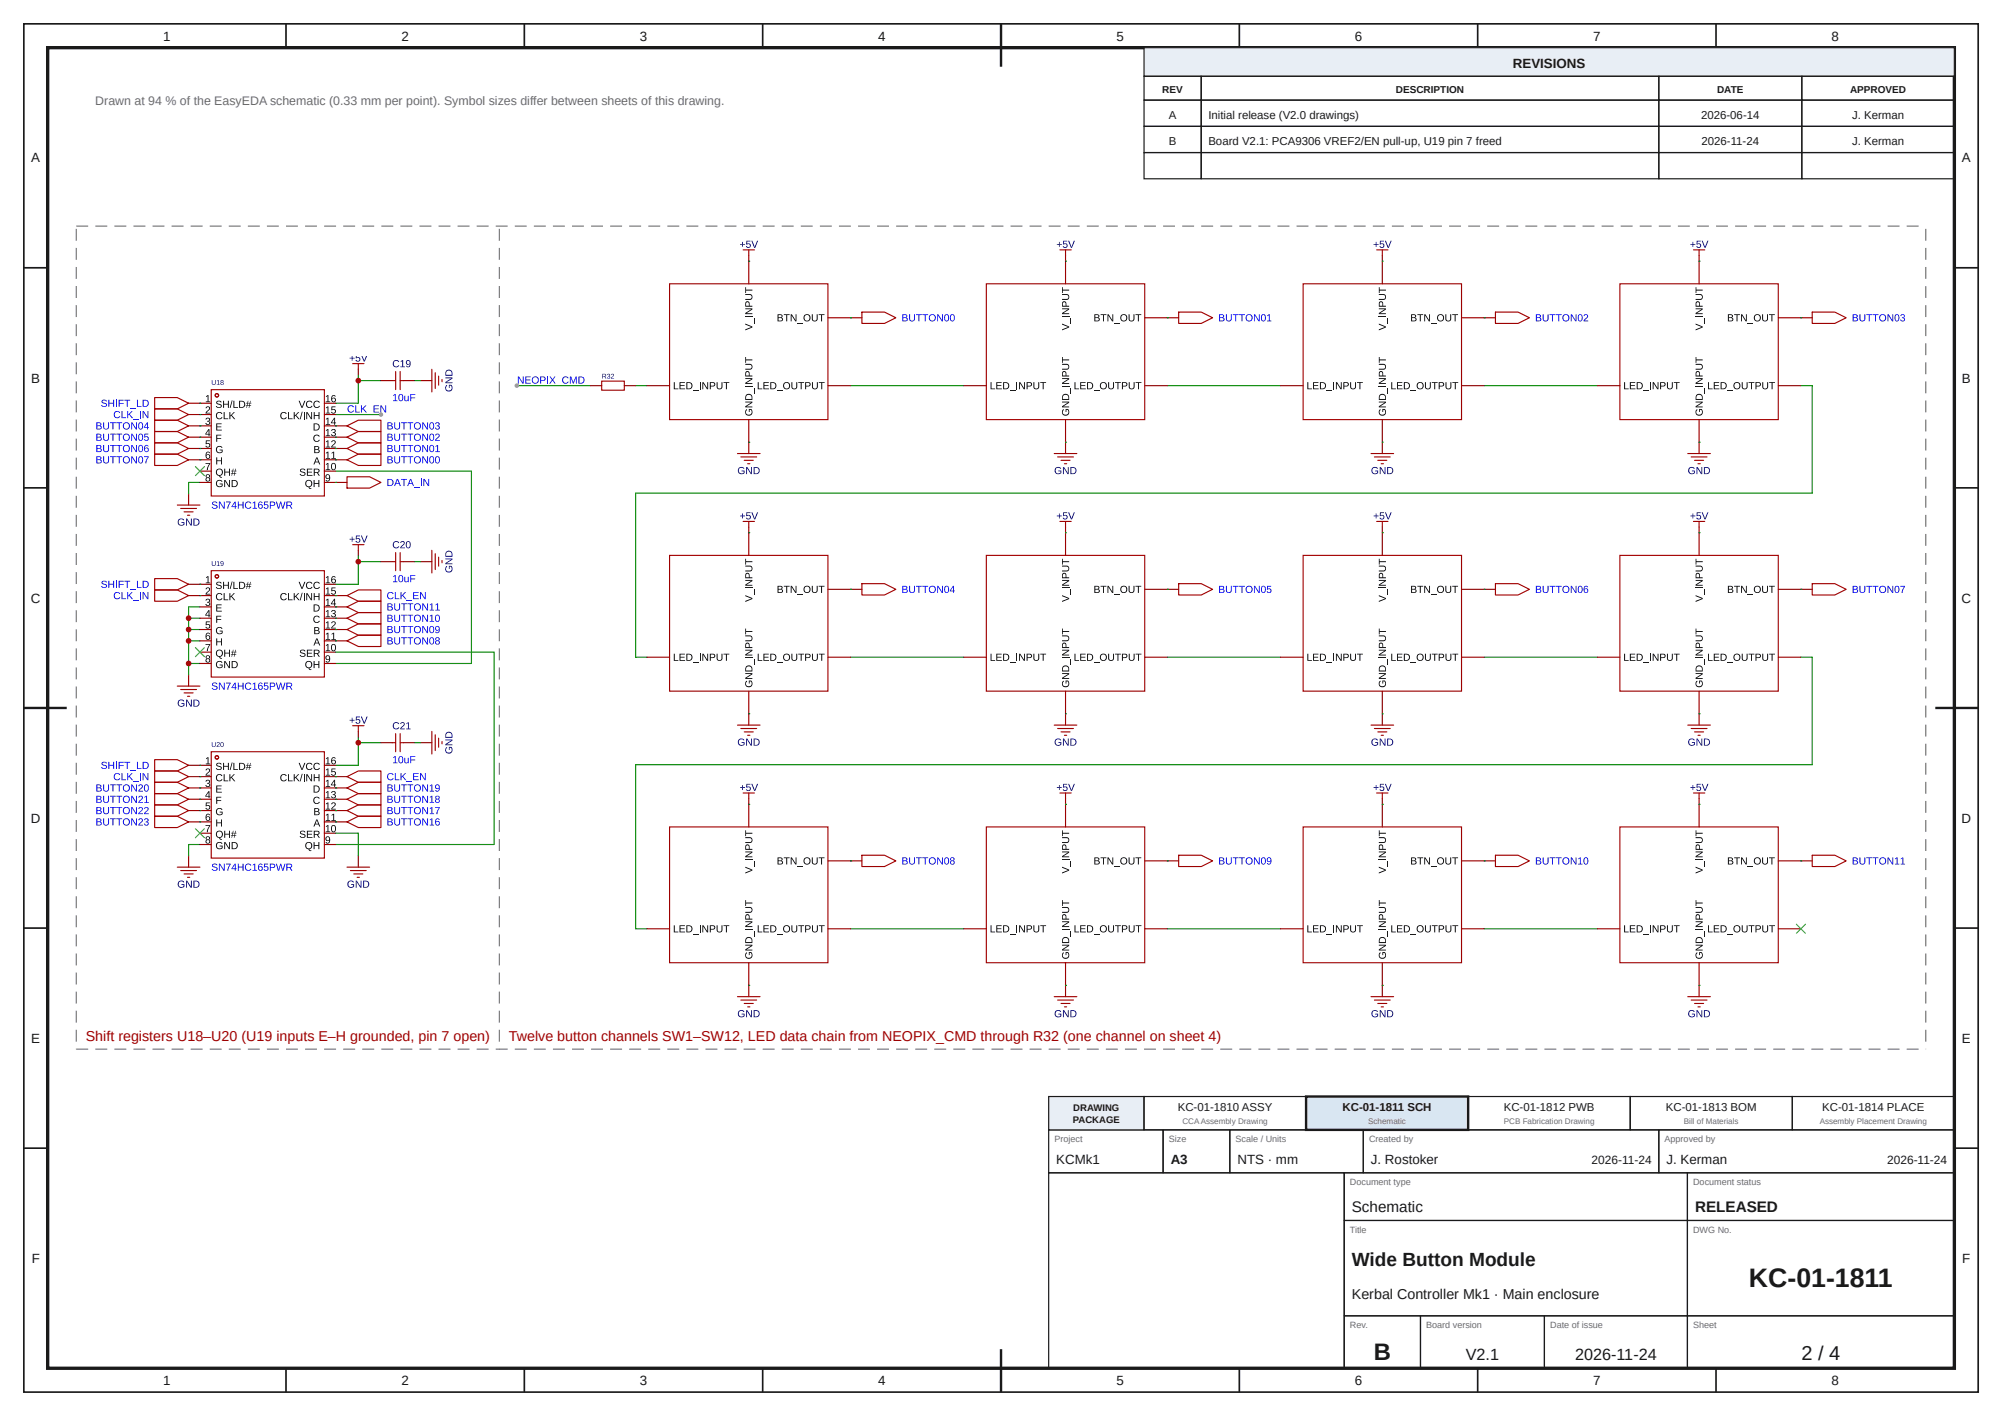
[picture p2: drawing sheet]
<svg xmlns="http://www.w3.org/2000/svg" width="420mm" height="297mm" viewBox="0 0 420 297" stroke-linecap="round" stroke-linejoin="round" font-family="sans-serif">
<defs><g id="words">
<text font-size="5.6" fill="#1a1a1a" x="366.9" y="270">KC-01-1811</text>
<text font-size="5" fill="#1a1a1a" x="288.2" y="285.2">B</text>
<text font-size="4.2" fill="#1a1a1a" x="377.9" y="285.2">2 / 4</text>
<text font-size="4" fill="#1a1a1a" x="283.6" y="265.5">Wide Button Module</text>
<g font-size="3.4" fill="#1a1a1a">
<text x="307.5" y="285.2">V2.1</text>
<text x="330.4" y="285.2">2026-11-24</text>
</g>
<g font-size="3.2" fill="#1a1a1a">
<text x="283.6" y="254.2">Schematic</text>
<text x="355.6" y="254.2">RELEASED</text>
</g>
<g font-size="3" fill="#a10000">
<text x="18" y="218.4">Shift registers U18–U20 (U19 inputs E–H grounded, pin 7 open)</text>
<text x="106.8" y="218.4">Twelve button channels SW1–SW12, LED data chain from NEOPIX_CMD through R32 (one channel on sheet 4)</text>
</g>
<text font-size="3" fill="#1a1a1a" x="283.6" y="272.5">Kerbal Controller Mk1 · Main enclosure</text>
<g font-size="2.8" fill="#1a1a1a">
<text x="34.2" y="8.6">1</text>
<text x="84.2" y="8.6">2</text>
<text x="134.2" y="8.6">3</text>
<text x="184.2" y="8.6">4</text>
<text x="234.2" y="8.6">5</text>
<text x="284.2" y="8.6">6</text>
<text x="334.2" y="8.6">7</text>
<text x="384.2" y="8.6">8</text>
<text x="317.4" y="14.3">REVISIONS</text>
<text x="6.6" y="34.1">A</text>
<text x="411.6" y="34.1">A</text>
<text x="6.6" y="80.2">B</text>
<text x="411.6" y="80.2">B</text>
<text x="6.5" y="126.4">C</text>
<text x="411.5" y="126.4">C</text>
<text x="6.5" y="172.6">D</text>
<text x="411.5" y="172.6">D</text>
<text x="6.6" y="218.7">E</text>
<text x="411.6" y="218.7">E</text>
<text x="221.6" y="244.2">KCMk1</text>
<text x="245.6" y="244.2">A3</text>
<text x="259.6" y="244.2">NTS · mm</text>
<text x="287.6" y="244.2">J. Rostoker</text>
<text x="349.6" y="244.2">J. Kerman</text>
<text x="6.6" y="264.9">F</text>
<text x="411.6" y="264.9">F</text>
<text x="34.2" y="290.6">1</text>
<text x="84.2" y="290.6">2</text>
<text x="134.2" y="290.6">3</text>
<text x="184.2" y="290.6">4</text>
<text x="234.2" y="290.6">5</text>
<text x="284.2" y="290.6">6</text>
<text x="334.2" y="290.6">7</text>
<text x="384.2" y="290.6">8</text>
</g>
<text font-size="2.6" fill="#6b6b6b" x="20" y="22">Drawn at 94 % of the EasyEDA schematic (0.33 mm per point). Symbol sizes differ between sheets of this drawing.</text>
<g font-size="2.5" fill="#1a1a1a">
<text x="333.9" y="244.2">2026-11-24</text>
<text x="395.9" y="244.2">2026-11-24</text>
</g>
<g font-size="2.4" fill="#1a1a1a">
<text x="245.2" y="24.9">A</text>
<text x="253.5" y="24.9">Initial release (V2.0 drawings)</text>
<text x="356.9" y="24.9">2026-06-14</text>
<text x="388.5" y="24.9">J. Kerman</text>
<text x="245.2" y="30.4">B</text>
<text x="253.5" y="30.4">Board V2.1: PCA9306 VREF2/EN pull-up, U19 pin 7 freed</text>
<text x="357" y="30.4">2026-11-24</text>
<text x="388.5" y="30.4">J. Kerman</text>
<text x="247.1" y="233">KC-01-1810 ASSY</text>
<text x="281.7" y="233">KC-01-1811 SCH</text>
<text x="315.5" y="233">KC-01-1812 PWB</text>
<text x="349.5" y="233">KC-01-1813 BOM</text>
<text x="382.3" y="233">KC-01-1814 PLACE</text>
</g>
<g font-size="2.1" fill="#1a1a1a">
<text x="243.8" y="19.6">REV</text>
<text x="292.8" y="19.6">DESCRIPTION</text>
<text x="360.2" y="19.6">DATE</text>
<text x="388.1" y="19.6">APPROVED</text>
</g>
<g font-size="2" fill="#1a1a1a">
<text x="225.2" y="233">DRAWING</text>
<text x="225.1" y="235.6">PACKAGE</text>
</g>
<g font-size="1.9" fill="#6b6b6b">
<text x="221.2" y="239.6">Project</text>
<text x="245.2" y="239.6">Size</text>
<text x="259.2" y="239.6">Scale / Units</text>
<text x="287.2" y="239.6">Created by</text>
<text x="349.2" y="239.6">Approved by</text>
<text x="283.2" y="248.6">Document type</text>
<text x="355.2" y="248.6">Document status</text>
<text x="283.2" y="258.6">Title</text>
<text x="355.2" y="258.6">DWG No.</text>
<text x="283.2" y="278.6">Rev.</text>
<text x="299.2" y="278.6">Board version</text>
<text x="325.2" y="278.6">Date of issue</text>
<text x="355.2" y="278.6">Sheet</text>
</g>
<g font-size="1.7" fill="#6b6b6b">
<text x="248" y="235.7">CCAAssembly Drawing</text>
<text x="287" y="235.7">Schematic</text>
<text x="315.5" y="235.7">PCB Fabrication Drawing</text>
<text x="353.2" y="235.7">Bill of Materials</text>
<text x="381.7" y="235.7">Assembly Placement Drawing</text>
</g>
</g></defs>
<g fill="none" stroke="#1a1a1a" stroke-width=".35">
<path d="M5 5h410v287h-410zM60 5v5M110 5v5M160 5v5M210 5v5M260 5v5M310 5v5M360 5v5M5 56.2h5M410 56.2h5M5 102.3h5M410 102.3h5"/>
<path d="M5 148.5h5M410 148.5h5M5 194.7h5M410 194.7h5M5 240.8h5M410 240.8h5M60 287v5M110 287v5M160 287v5M210 287v5M260 287v5M310 287v5"/>
<path d="M360 287v5"/>
</g>
<path d="M10 10h400v277h-400z" fill="none" stroke="#1a1a1a" stroke-width=".7" stroke-linecap="butt"/>
<path d="M210 5v9M5 148.5h9M406 148.5h9M210 283v9" fill="none" stroke="#1a1a1a" stroke-width=".5"/>
<path d="M240 10h170v6h-170z" fill="#e8eef5"/>
<g fill="none" stroke="#1a1a1a" stroke-width=".25">
<path d="M240 10h170v6h-170zM240 16h12v5h-12zM252 16h96v5h-96zM348 16h30v5h-30zM378 16h32v5h-32zM240 21h12v5.5h-12zM240 26.5h12v5.5h-12zM240 32h12v5.5h-12zM252 21h96v5.5h-96zM252 26.5h96v5.5h-96zM252 32h96v5.5h-96zM348 21h30v5.5h-30z"/>
<path d="M348 26.5h30v5.5h-30zM348 32h30v5.5h-30zM378 21h32v5.5h-32zM378 26.5h32v5.5h-32zM378 32h32v5.5h-32zM220 237h24v9h-24zM244 237h14v9h-14zM258 237h28v9h-28zM286 237h62v9h-62zM348 237h62v9h-62zM220 246h62v41h-62zM282 246h72v10h-72z"/>
<path d="M282 256h72v20h-72zM354 246h56v10h-56zM354 256h56v20h-56zM282 276h16v11h-16zM298 276h26v11h-26zM324 276h30v11h-30zM354 276h56v11h-56z"/>
</g>
<path d="M220 230h20v7h-20z" fill="#e8eef5"/>
<path d="M220 230h20v7h-20zM240 230h34v7h-34z" fill="none" stroke="#1a1a1a" stroke-width=".25"/>
<path d="M274 230h34v7h-34z" fill="#d9e6f2"/>
<path d="M274 230h34v7h-34z" fill="none" stroke="#1a1a1a" stroke-width=".5"/>
<path d="M308 230h34v7h-34zM342 230h34v7h-34zM376 230h34v7h-34z" fill="none" stroke="#1a1a1a" stroke-width=".25"/>
<path d="M16.8 74.8h87.2v112.9h-87.2z" fill="#fff"/>
<path d="M88.2 79.8h2.4" fill="none" stroke="#870000" stroke-width=".24"/>
<path d="M90.6 77.5v4.7M91.3 78.2v3.3M92 78.9v1.9M92.7 79.6v.5" fill="none" stroke="#a10000" stroke-width=".24"/>
<g fill="#000080">
<path d="M93.6 80.8l.2-.1v.2a.58 .58 0 0 0 0 .9 .58 .58 0 0 0 .9-.1 .58 .58 0 0 0-.1-.8h-.3v.4h-.1v-.6h.5a.78 .78 0 0 1 .1 1.1 .78 .78 0 0 1-1.1 .2 .78 .78 0 0 1-.1-1.2z"/>
<path d="M93.4 79.2h1.5v.2l-1.3 .8h1.3v.2h-1.5v-.3l1.3-.8h-1.3z"/>
<path d="M93.6 77.7a.76 .76 0 0 1 .8-.1 .76 .76 0 0 1 .5 .7v.5h-1.5v-.7zM93.7 77.9l-.1 .7h1.2a.64 .64 0 0 0-.3-.8 .64 .64 0 0 0-.8 .1z"/>
</g>
<path d="M75.2 79.8h4.7M75.2 78.6v6h-4.8" fill="none" stroke="#008700" stroke-width=".24"/>
<circle cx="75.2" cy="79.8" r=".59" fill="#c00"/>
<g fill="#00f">
<path d="M73.1 85.2l.7-.2 .5 .4h-.2a.55 .55 0 0 0-.9 0 .55 .55 0 0 0 .1 .8 .55 .55 0 0 0 .8-.1h.2a.76 .76 0 0 1-1.2 .3 .76 .76 0 0 1 0-1.2z"/>
<path d="M74.5 85h.2v1.4h.8v.1h-1z"/>
<path d="M75.7 85h.2v.8l.7-.8h.3l-.7 .7 .8 .8h-.3l-.6-.7-.2 .2v.5h-.2z"/>
<path d="M77 86.8h1.2v.1h-1.2z"/>
<path d="M78.4 85h1.1v.2h-.9v.5h.8v.1h-.8v.6h.9v.1h-1.1z"/>
<path d="M79.8 85h.2l.8 1.3v-1.3h.2v1.5h-.2l-.8-1.2v1.2h-.2z"/>
</g>
<path d="M70.4 87h9.5" fill="none" stroke="#008700" stroke-width=".24"/>
<circle cx="79.9" cy="87" r=".48" fill="#999"/>
<path d="M39.6 103.6v2.3" fill="none" stroke="#870000" stroke-width=".24"/>
<path d="M37.2 105.9h4.7M37.9 106.7h3.3M38.6 107.4h1.9M39.3 108.1h.5" fill="none" stroke="#a10000" stroke-width=".24"/>
<g fill="#000080">
<path d="M37.5 109l.7-.2 .5 .3-.2 .1a.58 .58 0 0 0-.9 0 .58 .58 0 0 0 .1 .8 .58 .58 0 0 0 .8 0v-.3h-.4v-.2h.6v.5a.81 .81 0 0 1-1.2 .1 .81 .81 0 0 1 0-1.1z"/>
<path d="M39 108.8h.3l.8 1.2v-1.2h.1v1.5h-.2l-.8-1.3v1.3h-.2z"/>
<path d="M40.6 108.8h.5a.74 .74 0 0 1 .8 .7 .74 .74 0 0 1-.8 .8h-.5zM40.8 108.9v1.2a.63 .63 0 0 0 .9-.6 .63 .63 0 0 0-.9-.6z"/>
</g>
<path d="M41.9 101.2h-2.3v2.4" fill="none" stroke="#008700" stroke-width=".24"/>
<path d="M88.2 117.8h2.4" fill="none" stroke="#870000" stroke-width=".24"/>
<path d="M90.6 115.4v4.8M91.3 116.1v3.4M92 116.9v1.9M92.7 117.6v.4" fill="none" stroke="#a10000" stroke-width=".24"/>
<g fill="#000080">
<path d="M93.6 118.8l.2-.1v.2a.58 .58 0 0 0 0 .8 .58 .58 0 0 0 .9 0 .58 .58 0 0 0-.1-.8h-.3v.4h-.1v-.6h.5a.78 .78 0 0 1 .1 1.1 .78 .78 0 0 1-1.1 .1 .78 .78 0 0 1-.1-1.1z"/>
<path d="M93.4 117.1h1.5v.3l-1.3 .8h1.3v.1h-1.5v-.2l1.3-.8h-1.3z"/>
<path d="M93.6 115.7a.76 .76 0 0 1 .8-.1 .76 .76 0 0 1 .5 .6v.6h-1.5v-.7zM93.7 115.9l-.1 .7h1.2a.64 .64 0 0 0-.3-.8 .64 .64 0 0 0-.8 .1z"/>
</g>
<path d="M75.2 115.4v1.2" fill="none" stroke="#870000" stroke-width=".24"/>
<path d="M74 114.2h2.4M75.2 114.2v1.2" fill="none" stroke="#a10000" stroke-width=".24"/>
<g fill="#000080">
<path d="M73.3 113h.5v-.4h.1v.4h.5v.2h-.5v.4h-.1v-.4h-.5z"/>
<path d="M74.7 112.3h.8v.2h-.7v.5a.51 .51 0 0 1 .7 .2 .51 .51 0 0 1-.3 .7 .51 .51 0 0 1-.6-.4h.2a.33 .33 0 0 0 .5 .1 .33 .33 0 0 0 0-.5 .33 .33 0 0 0-.5 0h-.2z"/>
<path d="M75.7 112.3h.2l.5 1.3 .5-1.3h.2l-.6 1.5h-.2z"/>
</g>
<path d="M75.2 117.8h4.7M75.2 116.6v6h-4.8" fill="none" stroke="#008700" stroke-width=".24"/>
<circle cx="75.2" cy="117.8" r=".59" fill="#c00"/>
<path d="M39.6 141.5v2.4" fill="none" stroke="#870000" stroke-width=".24"/>
<path d="M37.2 143.9h4.7M37.9 144.6h3.3M38.6 145.3h1.9M39.3 146h.5" fill="none" stroke="#a10000" stroke-width=".24"/>
<g fill="#000080">
<path d="M37.5 146.9l.7-.2 .5 .4h-.2a.58 .58 0 0 0-.9 .1 .58 .58 0 0 0 .1 .8 .58 .58 0 0 0 .8-.1v-.2h-.4v-.2h.6v.5a.81 .81 0 0 1-1.2 .1 .81 .81 0 0 1 0-1.2z"/>
<path d="M39 146.7h.3l.8 1.3v-1.3h.1v1.5h-.2l-.8-1.2v1.2h-.2z"/>
<path d="M40.6 146.7h.5a.74 .74 0 0 1 .8 .8 .74 .74 0 0 1-.8 .7h-.5zM40.8 146.9v1.2a.63 .63 0 0 0 .9-.6 .63 .63 0 0 0-.9-.6z"/>
</g>
<path d="M39.6 139.2h2.3M39.6 134.4h2.3M39.6 132h2.3M39.6 129.7h2.3M41.9 127.3h-2.3v14.2" fill="none" stroke="#008700" stroke-width=".24"/>
<g fill="#c00">
<circle cx="39.6" cy="139.2" r=".59"/>
<circle cx="39.6" cy="134.4" r=".59"/>
<circle cx="39.6" cy="132" r=".59"/>
<circle cx="39.6" cy="129.7" r=".59"/>
</g>
<path d="M70.4 98.8h28.5v40.4h-28.5" fill="none" stroke="#008700" stroke-width=".24"/>
<path d="M70.4 96.4h2.4" fill="none" stroke="#870000" stroke-width=".24"/>
<path d="M72.8 96.4l2.4-1.1h4.7v2.3h-4.7z" fill="none" stroke="#a10000" stroke-width=".24"/>
<g fill="#00f">
<path d="M82.7 95.7h.2v.9a.41 .41 0 0 0 .4 .5 .41 .41 0 0 0 .4-.5v-.9h.2v.9a.62 .62 0 0 1-.6 .6 .62 .62 0 0 1-.6-.5z"/>
<path d="M84.1 95.7h1.3v.2h-.5v1.3h-.2v-1.3h-.6z"/>
<path d="M85.5 95.7h1.2v.2h-.5v1.3h-.2v-1.3h-.5z"/>
<path d="M88.6 95.7h.2l.8 1.3v-1.3h.2v1.5h-.2l-.8-1.3v1.3h-.2z"/>
<path d="M81.3 95.7l1 .2v.3l-.2 .2 .2 .1 .1 .3a.45 .45 0 0 1-.5 .4h-.6zM81.5 95.9v.5h.3a.25 .25 0 0 0 .3-.3 .25 .25 0 0 0-.3-.2zM81.5 96.5v.5l.7-.1-.1-.4z"/>
<path d="M86.8 96.5a.76 .76 0 0 1 1.5 0 .76 .76 0 0 1-1.5 0zM86.9 96.5a.6 .6 0 0 0 1.2 0 .6 .6 0 0 0-1.2 0z"/>
<path d="M90.3 95.8a.56 .56 0 0 1 .6 0 .56 .56 0 0 1 .2 .7 .56 .56 0 0 1-.5 .7 .56 .56 0 0 1-.5-.7zM90.4 95.9a.83 .83 0 0 0 .2 1.2 .74 .74 0 0 0 0-1.2z"/>
<path d="M91.5 95.8a.56 .56 0 0 1 .6 0 .56 .56 0 0 1 .2 .7 .56 .56 0 0 1-.5 .7 .56 .56 0 0 1-.5-.7zM91.6 95.9a.83 .83 0 0 0 .2 1.2 .74 .74 0 0 0 0-1.2z"/>
</g>
<path d="M70.4 94.1h2.4" fill="none" stroke="#870000" stroke-width=".24"/>
<path d="M72.8 94.1l2.4-1.2h4.7v2.4h-4.7z" fill="none" stroke="#a10000" stroke-width=".24"/>
<g fill="#00f">
<path d="M82.7 93.3h.2v1a.41 .41 0 0 0 .4 .4 .41 .41 0 0 0 .4-.4v-1h.2v1a.62 .62 0 0 1-.6 .5 .62 .62 0 0 1-.6-.5z"/>
<path d="M84.1 93.3h1.3v.2h-.5v1.3h-.2v-1.3h-.6z"/>
<path d="M85.5 93.3h1.2v.2h-.5v1.3h-.2v-1.3h-.5z"/>
<path d="M88.6 93.3h.2l.8 1.3v-1.3h.2v1.5h-.2l-.8-1.2v1.2h-.2z"/>
<path d="M91.4 93.6l.5-.3v1.4h.4v.1h-1v-.1h.4v-1.2l-.3 .3z"/>
<path d="M81.3 93.3l1 .2v.3l-.2 .2 .2 .2 .1 .2a.45 .45 0 0 1-.5 .4h-.6zM81.5 93.5v.5h.3a.25 .25 0 0 0 .3-.3 .25 .25 0 0 0-.3-.2zM81.5 94.1v.6l.7-.2-.1-.3z"/>
<path d="M86.8 94.1a.76 .76 0 0 1 1.5 0 .76 .76 0 0 1-1.5 0zM86.9 94.1a.6 .6 0 0 0 1.2 0 .6 .6 0 0 0-1.2 0z"/>
<path d="M90.3 93.4a.56 .56 0 0 1 .6 .1 .56 .56 0 0 1 .2 .6 .56 .56 0 0 1-.5 .7 .56 .56 0 0 1-.5-.7zM90.4 93.5a.83 .83 0 0 0 .2 1.2 .74 .74 0 0 0 0-1.2z"/>
</g>
<path d="M70.4 91.7h2.4" fill="none" stroke="#870000" stroke-width=".24"/>
<path d="M72.8 91.7l2.4-1.2h4.7v2.4h-4.7z" fill="none" stroke="#a10000" stroke-width=".24"/>
<g fill="#00f">
<path d="M82.7 91h.2v.9a.41 .41 0 0 0 .4 .4 .41 .41 0 0 0 .4-.4v-.9h.2v.9a.62 .62 0 0 1-.6 .6 .62 .62 0 0 1-.6-.6z"/>
<path d="M84.1 91h1.3v.1h-.5v1.4h-.2v-1.4h-.6z"/>
<path d="M85.5 91h1.2v.1h-.5v1.4h-.2v-1.4h-.5z"/>
<path d="M88.6 91h.2l.8 1.2v-1.2h.2v1.5h-.2l-.8-1.3v1.3h-.2z"/>
<path d="M91.4 91.1a.5 .5 0 0 1 .8 .2 .5 .5 0 0 1-.4 .7l-.3 .3h.8v.2h-1l.1-.4 .4-.4a.3 .3 0 0 0 .2-.5 .3 .3 0 0 0-.5 .2l-.2-.1z"/>
<path d="M81.3 91l1 .1v.4l-.2 .2 .2 .1 .1 .2a.45 .45 0 0 1-.5 .5h-.6zM81.5 91.1v.5h.3a.25 .25 0 0 0 .3-.2 .25 .25 0 0 0-.3-.3zM81.5 91.8v.5l.7-.2-.1-.3z"/>
<path d="M86.8 91.7a.76 .76 0 0 1 1.5 0 .76 .76 0 0 1-1.5 0zM86.9 91.7a.6 .6 0 0 0 1.2 0 .6 .6 0 0 0-1.2 0z"/>
<path d="M90.3 91a.56 .56 0 0 1 .6 .1 .56 .56 0 0 1 .2 .6 .56 .56 0 0 1-.5 .8 .56 .56 0 0 1-.5-.8zM90.4 91.1a.83 .83 0 0 0 .2 1.2 .74 .74 0 0 0 0-1.2z"/>
</g>
<path d="M70.4 89.3h2.4" fill="none" stroke="#870000" stroke-width=".24"/>
<path d="M72.8 89.3l2.4-1.2h4.7v2.4h-4.7z" fill="none" stroke="#a10000" stroke-width=".24"/>
<g fill="#00f">
<path d="M82.7 88.6h.2v.9a.41 .41 0 0 0 .4 .4 .41 .41 0 0 0 .4-.4v-.9h.2v.9a.62 .62 0 0 1-.6 .6 .62 .62 0 0 1-.6-.6z"/>
<path d="M84.1 88.6h1.3v.2h-.5v1.3h-.2v-1.3h-.6z"/>
<path d="M85.5 88.6h1.2v.2h-.5v1.3h-.2v-1.3h-.5z"/>
<path d="M88.6 88.6h.2l.8 1.3v-1.3h.2v1.5h-.2l-.8-1.3v1.3h-.2z"/>
<path d="M91.4 88.7a.43 .43 0 0 1 .7 0 .43 .43 0 0 1-.2 .6 .4 .4 0 0 1 .4 .5 .4 .4 0 0 1-.5 .3l-.5-.2v-.2h.1a.3 .3 0 0 0 .5 .2 .3 .3 0 0 0 .1-.4l-.4-.1v-.2a.29 .29 0 0 0 .4-.1 .29 .29 0 0 0-.2-.4 .29 .29 0 0 0-.3 .3h-.2z"/>
<path d="M81.3 88.6l1 .2v.3l-.2 .2 .2 .1 .1 .3a.45 .45 0 0 1-.5 .4h-.6zM81.5 88.8v.4h.3a.25 .25 0 0 0 .3-.2 .25 .25 0 0 0-.3-.2zM81.5 89.4v.5l.7-.1-.1-.4z"/>
<path d="M86.8 89.3a.76 .76 0 0 1 1.5 0 .76 .76 0 0 1-1.5 0zM86.9 89.3a.6 .6 0 0 0 1.2 0 .6 .6 0 0 0-1.2 0z"/>
<path d="M90.3 88.7a.56 .56 0 0 1 .6 0 .56 .56 0 0 1 .2 .6 .56 .56 0 0 1-.5 .8 .56 .56 0 0 1-.5-.8zM90.4 88.8a.83 .83 0 0 0 .2 1.1 .74 .74 0 0 0 0-1.2z"/>
</g>
<path d="M39.6 96.4h2.3" fill="none" stroke="#870000" stroke-width=".24"/>
<path d="M32.4 95.3h4.8l2.4 1.1-2.4 1.2h-4.8z" fill="none" stroke="#a10000" stroke-width=".24"/>
<g fill="#00f">
<path d="M21.6 95.7h.2v.9a.41 .41 0 0 0 .5 .5 .41 .41 0 0 0 .4-.5v-.9h.2v.9a.62 .62 0 0 1-.6 .6 .62 .62 0 0 1-.7-.5z"/>
<path d="M23.1 95.7h1.2v.2h-.5v1.3h-.2v-1.3h-.5z"/>
<path d="M24.4 95.7h1.2v.2h-.5v1.3h-.2v-1.3h-.5z"/>
<path d="M27.5 95.7h.3l.8 1.3v-1.3h.1v1.5h-.2l-.8-1.3v1.3h-.2z"/>
<path d="M30.2 95.7h1l-.5 1.5h-.2v-.4l.5-.9h-.8z"/>
<path d="M20.2 95.7l1 .2 .1 .3-.3 .2 .3 .1 .1 .3a.45 .45 0 0 1-.6 .4h-.6zM20.4 95.9v.5h.4a.25 .25 0 0 0 .3-.3 .25 .25 0 0 0-.3-.2zM20.4 96.5v.5l.7-.1-.1-.4z"/>
<path d="M25.7 96.5a.76 .76 0 0 1 1.5 0 .76 .76 0 0 1-1.5 0zM25.9 96.5a.58 .58 0 0 0 1.1 0 .58 .58 0 0 0-1.1 0z"/>
<path d="M29.2 95.8a.56 .56 0 0 1 .7 0 .56 .56 0 0 1 .1 .7 .56 .56 0 0 1-.5 .7 .56 .56 0 0 1-.5-.7zM29.4 95.9a.83 .83 0 0 0 .1 1.2 .74 .74 0 0 0 0-1.2z"/>
</g>
<path d="M39.6 94.1h2.3" fill="none" stroke="#870000" stroke-width=".24"/>
<path d="M32.4 92.9h4.8l2.4 1.2-2.4 1.2h-4.8z" fill="none" stroke="#a10000" stroke-width=".24"/>
<g fill="#00f">
<path d="M21.6 93.3h.2v1a.41 .41 0 0 0 .5 .4 .41 .41 0 0 0 .4-.4v-1h.2v1a.62 .62 0 0 1-.6 .5 .62 .62 0 0 1-.7-.5z"/>
<path d="M23.1 93.3h1.2v.2h-.5v1.3h-.2v-1.3h-.5z"/>
<path d="M24.4 93.3h1.2v.2h-.5v1.3h-.2v-1.3h-.5z"/>
<path d="M27.5 93.3h.3l.8 1.3v-1.3h.1v1.5h-.2l-.8-1.2v1.2h-.2z"/>
<path d="M20.2 93.3l1 .2 .1 .3-.3 .2 .3 .2 .1 .2a.45 .45 0 0 1-.6 .4h-.6zM20.4 93.5v.5h.4a.25 .25 0 0 0 .3-.3 .25 .25 0 0 0-.3-.2zM20.4 94.1v.6l.7-.2-.1-.3z"/>
<path d="M25.7 94.1a.76 .76 0 0 1 1.5 0 .76 .76 0 0 1-1.5 0zM25.9 94.1a.58 .58 0 0 0 1.1 0 .58 .58 0 0 0-1.1 0z"/>
<path d="M29.2 93.4a.56 .56 0 0 1 .7 .1 .56 .56 0 0 1 .1 .6 .56 .56 0 0 1-.5 .7 .56 .56 0 0 1-.5-.7zM29.4 93.5a.83 .83 0 0 0 .1 1.2 .74 .74 0 0 0 0-1.2z"/>
<path d="M30.5 93.4h.4l.3 .2-.6-.1-.2 .6a.48 .48 0 0 1 .7 0 .48 .48 0 0 1-.2 .7 .48 .48 0 0 1-.6-.3l-.1-.6zM30.4 94.3a.32 .32 0 0 0 .6 0 .32 .32 0 0 0-.6 0z"/>
</g>
<path d="M39.6 91.7h2.3" fill="none" stroke="#870000" stroke-width=".24"/>
<path d="M32.4 90.5h4.8l2.4 1.2-2.4 1.2h-4.8z" fill="none" stroke="#a10000" stroke-width=".24"/>
<g fill="#00f">
<path d="M21.6 91h.2v.9a.41 .41 0 0 0 .5 .4 .41 .41 0 0 0 .4-.4v-.9h.2v.9a.62 .62 0 0 1-.6 .6 .62 .62 0 0 1-.7-.6z"/>
<path d="M23.1 91h1.2v.1h-.5v1.4h-.2v-1.4h-.5z"/>
<path d="M24.4 91h1.2v.1h-.5v1.4h-.2v-1.4h-.5z"/>
<path d="M27.5 91h.3l.8 1.2v-1.2h.1v1.5h-.2l-.8-1.3v1.3h-.2z"/>
<path d="M30.3 91h.8v.1h-.6l-.1 .5a.51 .51 0 0 1 .8 .2 .51 .51 0 0 1-.4 .7 .51 .51 0 0 1-.6-.4h.2a.33 .33 0 0 0 .5 .1 .33 .33 0 0 0 0-.5 .33 .33 0 0 0-.5 .1h-.2z"/>
<path d="M20.2 91l1 .1 .1 .4-.3 .2 .3 .1 .1 .2a.45 .45 0 0 1-.6 .5h-.6zM20.4 91.1v.5h.4a.25 .25 0 0 0 .3-.2 .25 .25 0 0 0-.3-.3zM20.4 91.8v.5l.7-.2-.1-.3z"/>
<path d="M25.7 91.7a.76 .76 0 0 1 1.5 0 .76 .76 0 0 1-1.5 0zM25.9 91.7a.58 .58 0 0 0 1.1 0 .58 .58 0 0 0-1.1 0z"/>
<path d="M29.2 91a.56 .56 0 0 1 .7 .1 .56 .56 0 0 1 .1 .6 .56 .56 0 0 1-.5 .8 .56 .56 0 0 1-.5-.8zM29.4 91.1a.83 .83 0 0 0 .1 1.2 .74 .74 0 0 0 0-1.2z"/>
</g>
<path d="M39.6 89.3h2.3" fill="none" stroke="#870000" stroke-width=".24"/>
<path d="M32.4 88.1h4.8l2.4 1.2-2.4 1.2h-4.8z" fill="none" stroke="#a10000" stroke-width=".24"/>
<g fill="#00f">
<path d="M21.6 88.6h.2v.9a.41 .41 0 0 0 .5 .4 .41 .41 0 0 0 .4-.4v-.9h.2v.9a.62 .62 0 0 1-.6 .6 .62 .62 0 0 1-.7-.6z"/>
<path d="M23.1 88.6h1.2v.2h-.5v1.3h-.2v-1.3h-.5z"/>
<path d="M24.4 88.6h1.2v.2h-.5v1.3h-.2v-1.3h-.5z"/>
<path d="M27.5 88.6h.3l.8 1.3v-1.3h.1v1.5h-.2l-.8-1.3v1.3h-.2z"/>
<path d="M20.2 88.6l1 .2 .1 .3-.3 .2 .3 .1 .1 .3a.45 .45 0 0 1-.6 .4h-.6zM20.4 88.8v.4h.4a.25 .25 0 0 0 .3-.2 .25 .25 0 0 0-.3-.2zM20.4 89.4v.5l.7-.1-.1-.4z"/>
<path d="M25.7 89.3a.76 .76 0 0 1 1.5 0 .76 .76 0 0 1-1.5 0zM25.9 89.3a.58 .58 0 0 0 1.1 0 .58 .58 0 0 0-1.1 0z"/>
<path d="M29.2 88.7a.56 .56 0 0 1 .7 0 .56 .56 0 0 1 .1 .6 .56 .56 0 0 1-.5 .8 .56 .56 0 0 1-.5-.8zM29.4 88.8a.83 .83 0 0 0 .1 1.1 .74 .74 0 0 0 0-1.2z"/>
<path d="M30.8 88.6h.2v1h.2v.1h-.2v.4h-.1v-.4h-.7zM30.9 88.8l-.6 .8h.6z"/>
</g>
<path d="M70.4 134.4h2.4" fill="none" stroke="#870000" stroke-width=".24"/>
<path d="M72.8 134.4l2.4-1.2h4.7v2.4h-4.7z" fill="none" stroke="#a10000" stroke-width=".24"/>
<g fill="#00f">
<path d="M82.7 133.7h.2v.9a.41 .41 0 0 0 .4 .4 .41 .41 0 0 0 .4-.4v-.9h.2v.9a.62 .62 0 0 1-.6 .6 .62 .62 0 0 1-.6-.6z"/>
<path d="M84.1 133.7h1.3v.2h-.5v1.3h-.2v-1.3h-.6z"/>
<path d="M85.5 133.7h1.2v.2h-.5v1.3h-.2v-1.3h-.5z"/>
<path d="M88.6 133.7h.2l.8 1.3v-1.3h.2v1.5h-.2l-.8-1.3v1.3h-.2z"/>
<path d="M81.3 133.7l1 .2v.3l-.2 .2 .2 .1 .1 .3a.45 .45 0 0 1-.5 .4h-.6zM81.5 133.9v.4h.3a.25 .25 0 0 0 .3-.2 .25 .25 0 0 0-.3-.2zM81.5 134.5v.5l.7-.1-.1-.4z"/>
<path d="M86.8 134.4a.76 .76 0 0 1 1.5 0 .76 .76 0 0 1-1.5 0zM86.9 134.4a.6 .6 0 0 0 1.2 0 .6 .6 0 0 0-1.2 0z"/>
<path d="M90.3 133.8a.56 .56 0 0 1 .6 0 .56 .56 0 0 1 .2 .6 .56 .56 0 0 1-.5 .8 .56 .56 0 0 1-.5-.8zM90.4 133.9a.83 .83 0 0 0 .2 1.1 .74 .74 0 0 0 0-1.2z"/>
<path d="M91.4 133.8a.43 .43 0 0 1 .7-.1 .43 .43 0 0 1-.1 .7 .43 .43 0 0 1 .1 .6 .43 .43 0 0 1-.7 0 .43 .43 0 0 1 .2-.6l-.3-.2zM91.5 134.1a.27 .27 0 0 0 .5 0 .27 .27 0 0 0-.5 0zM91.5 134.8a.31 .31 0 0 0 .6 0 .31 .31 0 0 0-.6 0z"/>
</g>
<path d="M70.4 132h2.4" fill="none" stroke="#870000" stroke-width=".24"/>
<path d="M72.8 132l2.4-1.1h4.7v2.3h-4.7z" fill="none" stroke="#a10000" stroke-width=".24"/>
<g fill="#00f">
<path d="M82.7 131.3h.2v.9a.41 .41 0 0 0 .4 .5 .41 .41 0 0 0 .4-.5v-.9h.2v.9a.62 .62 0 0 1-.6 .6 .62 .62 0 0 1-.6-.5z"/>
<path d="M84.1 131.3h1.3v.2h-.5v1.3h-.2v-1.3h-.6z"/>
<path d="M85.5 131.3h1.2v.2h-.5v1.3h-.2v-1.3h-.5z"/>
<path d="M88.6 131.3h.2l.8 1.3v-1.3h.2v1.5h-.2l-.8-1.3v1.3h-.2z"/>
<path d="M81.3 131.3l1 .2v.3l-.2 .2 .2 .1 .1 .3a.45 .45 0 0 1-.5 .4h-.6zM81.5 131.5v.5h.3a.25 .25 0 0 0 .3-.3 .25 .25 0 0 0-.3-.2zM81.5 132.1v.5l.7-.1-.1-.4z"/>
<path d="M86.8 132.1a.76 .76 0 0 1 1.5 0 .76 .76 0 0 1-1.5 0zM86.9 132.1a.6 .6 0 0 0 1.2 0 .6 .6 0 0 0-1.2 0z"/>
<path d="M90.3 131.4a.56 .56 0 0 1 .6 0 .56 .56 0 0 1 .2 .7 .56 .56 0 0 1-.5 .7 .56 .56 0 0 1-.5-.7zM90.4 131.5a.83 .83 0 0 0 .2 1.2 .74 .74 0 0 0 0-1.2z"/>
<path d="M91.4 131.4a.6 .6 0 0 1 .8 .1 .6 .6 0 0 1 .1 .8 .5 .5 0 0 1-.4 .5 .5 .5 0 0 1-.6-.3h.2a.36 .36 0 0 0 .5 .1 .36 .36 0 0 0 .1-.5 .48 .48 0 0 1-.7 .1 .48 .48 0 0 1 0-.8zM91.4 131.8a.35 .35 0 0 0 .7 0 .35 .35 0 0 0-.7 0z"/>
</g>
<path d="M70.4 129.7h2.4" fill="none" stroke="#870000" stroke-width=".24"/>
<path d="M72.8 129.7l2.4-1.2h4.7v2.4h-4.7z" fill="none" stroke="#a10000" stroke-width=".24"/>
<g fill="#00f">
<path d="M82.7 128.9h.2v1a.41 .41 0 0 0 .4 .4 .41 .41 0 0 0 .4-.4v-1h.2v1a.62 .62 0 0 1-.6 .5 .62 .62 0 0 1-.6-.5z"/>
<path d="M84.1 128.9h1.3v.2h-.5v1.3h-.2v-1.3h-.6z"/>
<path d="M85.5 128.9h1.2v.2h-.5v1.3h-.2v-1.3h-.5z"/>
<path d="M88.6 128.9h.2l.8 1.3v-1.3h.2v1.5h-.2l-.8-1.2v1.2h-.2z"/>
<path d="M90.2 129.2l.5-.3v1.4h.4v.1h-1v-.1h.4v-1.2l-.3 .3z"/>
<path d="M81.3 128.9l1 .2v.3l-.2 .2 .2 .2 .1 .2a.45 .45 0 0 1-.5 .4h-.6zM81.5 129.1v.5h.3a.25 .25 0 0 0 .3-.3 .25 .25 0 0 0-.3-.2zM81.5 129.7v.6l.7-.2-.1-.3z"/>
<path d="M86.8 129.7a.76 .76 0 0 1 1.5 0 .76 .76 0 0 1-1.5 0zM86.9 129.7a.6 .6 0 0 0 1.2 0 .6 .6 0 0 0-1.2 0z"/>
<path d="M91.5 129a.56 .56 0 0 1 .6 .1 .56 .56 0 0 1 .2 .6 .56 .56 0 0 1-.5 .7 .56 .56 0 0 1-.5-.7zM91.6 129.1a.83 .83 0 0 0 .2 1.2 .74 .74 0 0 0 0-1.2z"/>
</g>
<path d="M70.4 127.3h2.4" fill="none" stroke="#870000" stroke-width=".24"/>
<path d="M72.8 127.3l2.4-1.2h4.7v2.4h-4.7z" fill="none" stroke="#a10000" stroke-width=".24"/>
<g fill="#00f">
<path d="M82.7 126.6h.2v.9a.41 .41 0 0 0 .4 .4 .41 .41 0 0 0 .4-.4v-.9h.2v.9a.62 .62 0 0 1-.6 .6 .62 .62 0 0 1-.6-.6z"/>
<path d="M84.1 126.6h1.3v.1h-.5v1.4h-.2v-1.4h-.6z"/>
<path d="M85.5 126.6h1.2v.1h-.5v1.4h-.2v-1.4h-.5z"/>
<path d="M88.6 126.6h.2l.8 1.2v-1.2h.2v1.5h-.2l-.8-1.3v1.3h-.2z"/>
<path d="M90.2 126.8l.5-.2v1.3h.4v.2h-1v-.2h.4v-1.1l-.3 .2z"/>
<path d="M91.4 126.8l.5-.2v1.3h.4v.2h-1v-.2h.4v-1.1l-.3 .2z"/>
<path d="M81.3 126.6l1 .1v.4l-.2 .2 .2 .1 .1 .2a.45 .45 0 0 1-.5 .5h-.6zM81.5 126.7v.5h.3a.25 .25 0 0 0 .3-.2 .25 .25 0 0 0-.3-.3zM81.5 127.4v.5l.7-.2-.1-.3z"/>
<path d="M86.8 127.3a.76 .76 0 0 1 1.5 0 .76 .76 0 0 1-1.5 0zM86.9 127.3a.6 .6 0 0 0 1.2 0 .6 .6 0 0 0-1.2 0z"/>
</g>
<path d="M39.6 84.6h2.3" fill="none" stroke="#870000" stroke-width=".24"/>
<path d="M32.4 83.4h4.8l2.4 1.2-2.4 1.2h-4.8z" fill="none" stroke="#a10000" stroke-width=".24"/>
<g fill="#00f">
<path d="M21.4 83.9l.7-.1 .3 .4h-.2a.34 .34 0 0 0-.4-.3 .34 .34 0 0 0-.2 .5 .72 .72 0 0 1 .8 .7l-.4 .2a.65 .65 0 0 1-.8-.3l.2-.1a.39 .39 0 0 0 .5 .3 .39 .39 0 0 0 .3-.4l-.5-.2a.38 .38 0 0 1-.4-.3 .38 .38 0 0 1 .1-.4z"/>
<path d="M22.7 83.8h.2v.7h.8v-.7h.2v1.5h-.2v-.7h-.8v.7h-.2z"/>
<path d="M24.3 83.8h.2v1.5h-.2z"/>
<path d="M24.9 83.8h1.1v.2h-.9v.6h.8v.1h-.8v.6h-.2z"/>
<path d="M26.1 83.8h1.2v.2h-.5v1.3h-.2v-1.3h-.5z"/>
<path d="M27.3 85.6h1.3v.2h-1.3z"/>
<path d="M28.7 83.8h.2v1.4h.8v.1h-1z"/>
<path d="M29.9 83.8h.5a.74 .74 0 0 1 .8 .8 .74 .74 0 0 1-.7 .7h-.6zM30.1 84v1.2a.63 .63 0 0 0 .9-.6 .63 .63 0 0 0-.9-.6z"/>
</g>
<path d="M39.6 87h2.3" fill="none" stroke="#870000" stroke-width=".24"/>
<path d="M32.4 85.8h4.8l2.4 1.2-2.4 1.1h-4.8z" fill="none" stroke="#a10000" stroke-width=".24"/>
<g fill="#00f">
<path d="M24.1 86.4l.7-.2 .4 .4h-.2a.55 .55 0 0 0-.8 0 .55 .55 0 0 0 .1 .8 .55 .55 0 0 0 .8-.1h.1a.76 .76 0 0 1-1.1 .3 .76 .76 0 0 1 0-1.2z"/>
<path d="M25.5 86.2h.2v1.3h.7v.2h-.9z"/>
<path d="M26.7 86.2h.2v.8l.7-.8h.2l-.6 .7 .7 .8h-.2l-.6-.7-.2 .1v.6h-.2z"/>
<path d="M27.9 88h1.3v.1h-1.3z"/>
<path d="M29.3 86.2h.2v1.5h-.2z"/>
<path d="M29.9 86.2h.3l.8 1.3-.1-1.3h.2v1.5h-.2l-.8-1.3v1.3h-.2z"/>
</g>
<path d="M39.6 122.6h2.3" fill="none" stroke="#870000" stroke-width=".24"/>
<path d="M32.4 121.4h4.8l2.4 1.2-2.4 1.1h-4.8z" fill="none" stroke="#a10000" stroke-width=".24"/>
<g fill="#00f">
<path d="M21.4 121.9l.7-.1 .3 .3-.2 .1a.34 .34 0 0 0-.4-.3 .34 .34 0 0 0-.2 .4 .72 .72 0 0 1 .8 .8l-.4 .2a.65 .65 0 0 1-.8-.3l.2-.1a.39 .39 0 0 0 .5 .3 .39 .39 0 0 0 .3-.4l-.5-.2a.38 .38 0 0 1-.4-.3 .38 .38 0 0 1 .1-.4z"/>
<path d="M22.7 121.8h.2v.7h.8v-.7h.2v1.5h-.2v-.7h-.8v.7h-.2z"/>
<path d="M24.3 121.8h.2v1.5h-.2z"/>
<path d="M24.9 121.8h1.1v.2h-.9v.5h.8v.2h-.8v.6h-.2z"/>
<path d="M26.1 121.8h1.2v.2h-.5v1.3h-.2v-1.3h-.5z"/>
<path d="M27.3 123.6h1.3v.1h-1.3z"/>
<path d="M28.7 121.8h.2v1.3h.8v.2h-1z"/>
<path d="M29.9 121.8h.5a.74 .74 0 0 1 .8 .7 .74 .74 0 0 1-.7 .8h-.6zM30.1 122v1.1a.63 .63 0 0 0 .9-.5 .63 .63 0 0 0-.9-.6z"/>
</g>
<path d="M39.6 124.9h2.3" fill="none" stroke="#870000" stroke-width=".24"/>
<path d="M32.4 123.7h4.8l2.4 1.2-2.4 1.2h-4.8z" fill="none" stroke="#a10000" stroke-width=".24"/>
<g fill="#00f">
<path d="M24.1 124.4l.7-.2 .4 .3-.2 .1a.55 .55 0 0 0-.8 0 .55 .55 0 0 0 .1 .8 .55 .55 0 0 0 .8-.2l.1 .1a.76 .76 0 0 1-1.1 .2 .76 .76 0 0 1 0-1.1z"/>
<path d="M25.5 124.2h.2v1.3h.7v.2h-.9z"/>
<path d="M26.7 124.2h.2v.7l.7-.7h.2l-.6 .6 .7 .9h-.2l-.6-.7-.2 .1v.6h-.2z"/>
<path d="M27.9 126h1.3v.1h-1.3z"/>
<path d="M29.3 124.2h.2v1.5h-.2z"/>
<path d="M29.9 124.2h.3l.8 1.3-.1-1.3h.2v1.5h-.2l-.8-1.3v1.3h-.2z"/>
</g>
<path d="M70.4 124.9h2.4" fill="none" stroke="#870000" stroke-width=".24"/>
<path d="M72.8 124.9l2.4-1.2h4.7v2.4h-4.7z" fill="none" stroke="#a10000" stroke-width=".24"/>
<g fill="#00f">
<path d="M81.4 124.4l.7-.2 .5 .3-.2 .1a.55 .55 0 0 0-.8 0 .55 .55 0 0 0 0 .8 .55 .55 0 0 0 .8-.2l.2 .1a.76 .76 0 0 1-1.2 .2 .76 .76 0 0 1 0-1.1z"/>
<path d="M82.8 124.2h.2v1.3h.8v.2h-1z"/>
<path d="M84 124.2h.2v.7l.8-.7h.2l-.6 .6 .7 .9h-.3l-.6-.7-.2 .1v.6h-.2z"/>
<path d="M85.3 126h1.2v.1h-1.2z"/>
<path d="M86.7 124.2h1.1v.2h-.9v.4h.8v.2h-.8v.5h.9v.2h-1.1z"/>
<path d="M88.1 124.2h.2l.8 1.3v-1.3h.2v1.5h-.2l-.8-1.3v1.3h-.2z"/>
</g>
<g fill="none" stroke="#a10000" stroke-width=".24">
<path d="M44.3 81.7h23.7v22.3h-23.7z"/>
<circle cx="45.5" cy="82.9" r=".36"/>
</g>
<g fill="none" stroke="#870000" stroke-width=".24">
<path d="M41.9 84.6h2.4M41.9 87h2.4M41.9 89.3h2.4M41.9 91.7h2.4M41.9 94.1h2.4M41.9 96.4h2.4M41.9 98.8h2.4M68 84.6h2.4M68 87h2.4M68 89.3h2.4M68 91.7h2.4M68 94.1h2.4"/>
<path d="M68 96.4h2.4M68 98.8h2.4M41.9 101.2h2.4M68 101.2h2.4"/>
</g>
<g fill="#000">
<path d="M43.3 85.3a.5 .5 0 0 1 .8 .3 .5 .5 0 0 1-.5 .6l-.3 .4h.8v.1h-1l.1-.3 .5-.4a.3 .3 0 0 0 .1-.5 .3 .3 0 0 0-.5 .1h-.2zM43.2 83.1l.5-.2v1.3h.4v.2h-.9v-.2h.4v-1.1l-.4 .2zM43.1 97.1h1l-.5 1.5h-.2v-.4l.5-.9h-.8zM43.3 87.7a.43 .43 0 0 1 .7 0 .43 .43 0 0 1-.2 .7 .4 .4 0 0 1 .3 .4 .4 .4 0 0 1-.5 .3l-.5-.2v-.2h.2a.3 .3 0 0 0 .4 .3 .3 .3 0 0 0 .1-.5l-.4-.1v-.1a.29 .29 0 0 0 .5-.2 .29 .29 0 0 0-.2-.4 .29 .29 0 0 0-.4 .3h-.2zM43.2 92.4h.8v.1h-.6l-.1 .5a.51 .51 0 0 1 .8 .2 .51 .51 0 0 1-.4 .7 .51 .51 0 0 1-.6-.4h.2a.33 .33 0 0 0 .5 .1 .33 .33 0 0 0 0-.5 .33 .33 0 0 0-.5 .1h-.2zM45.5 93.7l.8-.1 .4 .3h-.2a.58 .58 0 0 0-.8 .1 .58 .58 0 0 0 0 .8 .58 .58 0 0 0 .8-.1v-.2h-.4v-.2h.6v.5a.81 .81 0 0 1-1.2 .1 .81 .81 0 0 1 0-1.2zM45.4 88.8h1.1v.2h-.9v.5h.8v.1h-.8v.5h.9v.2h-1.1zM45.4 91.2h1v.2h-.8v.5h.8v.2h-.8v.6h-.2zM45.5 86.6l.7-.2 .5 .4-.2 .1a.55 .55 0 0 0-.9-.1 .55 .55 0 0 0 .1 .8 .55 .55 0 0 0 .8-.1l.2 .1a.76 .76 0 0 1-1.2 .2 .76 .76 0 0 1 0-1.2zM45.4 95.9h.2v.7h.8v-.7h.2v1.5h-.2v-.7h-.8v.7h-.2zM45.5 84.1h.6l.4 .3h-.2a.34 .34 0 0 0-.4-.2 .34 .34 0 0 0-.3 .4 .72 .72 0 0 1 .9 .7l-.4 .3a.65 .65 0 0 1-.8-.4h.2a.39 .39 0 0 0 .5 .3 .39 .39 0 0 0 .3-.5l-.6-.2a.38 .38 0 0 1-.3-.2 .38 .38 0 0 1 .1-.5zM46.9 86.4h.2v1.4h.8v.1h-1z"/>
<path d="M46.8 84.1h.2v.6h.8v-.6h.2v1.5h-.2v-.7h-.8v.7h-.2zM47 98.3h.2v.6h.9v-.6h.2v1.5h-.2v-.7h-.9v.7h-.2zM48.6 84h.2l-.4 1.6h-.2zM49 84.1h.2v1.3h.7v.2h-.9zM48.1 86.4h.2v.8l.7-.8h.3l-.7 .7 .8 .8h-.3l-.6-.7-.2 .2v.5h-.2zM59 86.6l.7-.2 .4 .4-.1 .1a.55 .55 0 0 0-.9-.1 .55 .55 0 0 0 .1 .8 .55 .55 0 0 0 .8-.1l.2 .1a.76 .76 0 0 1-1.2 .2 .76 .76 0 0 1 0-1.2zM60.4 86.4h.2v1.4h.8v.1h-1zM61.6 86.4h.2v.8l.7-.8h.3l-.7 .7 .8 .8h-.3l-.6-.7-.2 .2v.5h-.2zM63.3 86.4h.2l-.4 1.5h-.2zM62.6 84.1h.3l.5 1.3 .5-1.3h.2l-.6 1.5h-.2zM63.7 86.4h.2v1.5h-.2zM63.1 98.4l.6-.1 .4 .3-.2 .1a.34 .34 0 0 0-.4-.3 .34 .34 0 0 0-.3 .4 .72 .72 0 0 1 .9 .8l-.4 .2a.65 .65 0 0 1-.8-.4h.2a.39 .39 0 0 0 .4 .3 .39 .39 0 0 0 .3-.5l-.5-.1a.38 .38 0 0 1-.3-.3 .38 .38 0 0 1 .1-.4z"/>
<path d="M64.4 98.3h1.1v.2h-.9v.5h.8v.1h-.8v.5h1v.2h-1.2zM64.4 84.2l.7-.1 .4 .3-.2 .1a.55 .55 0 0 0-.8-.1 .55 .55 0 0 0 .1 .8 .55 .55 0 0 0 .8-.1l.2 .1a.76 .76 0 0 1-1.2 .2 .76 .76 0 0 1 0-1.2zM64.3 86.4h.2l.8 1.3v-1.3h.2v1.5h-.3l-.8-1.2v1.2h-.1zM65.9 91.4l.8-.2 .4 .3-.2 .1a.55 .55 0 0 0-.8 0 .55 .55 0 0 0 0 .8 .55 .55 0 0 0 .8-.2l.2 .1a.76 .76 0 0 1-1.1 .2 .76 .76 0 0 1-.1-1.1zM65.9 84.2l.8-.1 .4 .3-.2 .1a.55 .55 0 0 0-.8-.1 .55 .55 0 0 0 0 .8 .55 .55 0 0 0 .8-.1l.2 .1a.76 .76 0 0 1-1.1 .2 .76 .76 0 0 1-.1-1.2zM65.8 86.4h.2v.7h.8v-.7h.2v1.5h-.2v-.7h-.8v.7h-.2zM68.4 97.4l.5-.3v1.3h.4v.2h-1v-.2h.4v-1.1l-.3 .2zM68.4 95l.5-.3v1.4h.4v.1h-1v-.1h.4v-1.2l-.3 .3zM68.4 92.6l.5-.2v1.3h.4v.2h-1v-.2h.4v-1.1l-.3 .2zM68.4 90.2l.5-.2v1.3h.4v.2h-1v-.2h.4v-1.1l-.3 .2zM68.4 87.9l.5-.3v1.4h.4v.1h-1v-.1h.4v-1.2l-.3 .2zM68.4 85.5l.5-.2v1.3h.4v.1h-1v-.1h.4v-1.2l-.3 .3z"/>
<path d="M68.4 83.1l.5-.2v1.3h.4v.2h-1v-.2h.4v-1.1l-.3 .2zM69.6 92.5a.5 .5 0 0 1 .8 .2 .5 .5 0 0 1-.4 .7l-.3 .3h.8v.2h-1l.1-.4 .4-.4a.3 .3 0 0 0 .2-.5 .3 .3 0 0 0-.5 .2l-.2-.1zM69.6 95l.5-.3v1.4h.4v.1h-1v-.1h.4v-1.2l-.3 .3zM69.6 90.1a.43 .43 0 0 1 .7 0 .43 .43 0 0 1-.2 .6 .4 .4 0 0 1 .4 .5 .4 .4 0 0 1-.5 .3l-.5-.2-.1-.2h.2a.3 .3 0 0 0 .5 .3 .3 .3 0 0 0 .1-.5l-.4-.1v-.2a.29 .29 0 0 0 .4-.1 .29 .29 0 0 0-.2-.4 .29 .29 0 0 0-.3 .3h-.2zM69.5 85.3h.9v.1h-.7v.5a.51 .51 0 0 1 .7 .2 .51 .51 0 0 1-.3 .7 .51 .51 0 0 1-.6-.4h.1a.33 .33 0 0 0 .5 .1 .33 .33 0 0 0 .1-.5 .33 .33 0 0 0-.5 .1h-.2zM45.5 100.9l.8-.2 .4 .3-.2 .1a.58 .58 0 0 0-.8 0 .58 .58 0 0 0 0 .8 .58 .58 0 0 0 .8 0v-.3h-.4v-.2h.6v.5a.81 .81 0 0 1-1.2 .1 .81 .81 0 0 1 0-1.1zM47 100.7h.3l.8 1.3v-1.3h.2v1.5h-.3l-.8-1.3v1.3h-.2zM65.8 100.7h.2v.6h.8v-.6h.2v1.5h-.2v-.7h-.8v.7h-.2z"/>
<path d="M43.7 90h.2v1h.2v.1h-.2v.4h-.1v-.4h-.7zM43.8 90.2l-.6 .8h.6z"/>
<path d="M43.4 94.8h.4l.3 .2-.6-.1-.2 .6a.48 .48 0 0 1 .7 0 .48 .48 0 0 1-.2 .7 .48 .48 0 0 1-.6-.3l-.1-.6zM43.3 95.7a.32 .32 0 0 0 .6 0 .32 .32 0 0 0-.6 0z"/>
<path d="M45.5 98.5a.77 .77 0 0 1 1.2 .2 .77 .77 0 0 1-.5 1.1l.4 .4-.5-.1-.1-.3a.78 .78 0 0 1-.7-.5 .78 .78 0 0 1 .2-.8zM45.4 99a.6 .6 0 0 0 1.2 0 .6 .6 0 0 0-1.2 0z"/>
<path d="M48.9 98.3h.1l-.1 .4h.4l.2-.4-.1 .4 .2 .2h-.2l-.1 .4 .3 .1h-.3l-.1 .4h-.1v-.4h-.3l-.2 .4v-.4l-.2-.1h.3l.1-.4-.3-.2h.3zM48.9 98.9l-.1 .4h.4l.1-.4z"/>
<path d="M50.2 84.1h.5a.74 .74 0 0 1 .7 .7 .74 .74 0 0 1-.7 .8h-.5zM50.4 84.2v1.2a.63 .63 0 0 0 .8-.6 .63 .63 0 0 0-.8-.6z"/>
<path d="M52 84.1h.1l-.1 .4h.4l.2-.4-.1 .4 .2 .1h-.2l-.1 .4 .3 .1h-.3l-.1 .5h-.1l.1-.5h-.4l-.2 .5 .1-.5-.2-.1h.2l.1-.4-.3-.1h.3zM52 84.6l-.1 .4h.4l.1-.4z"/>
<path d="M65.8 98.3h.7a.43 .43 0 0 1 .5 .3 .43 .43 0 0 1-.3 .6l.4 .6h-.2l-.4-.6h-.5v.6h-.2zM66 98.5v.5h.5a.28 .28 0 0 0 .3-.3 .28 .28 0 0 0-.3-.2z"/>
<path d="M66.4 95.9h.2l.6 1.5h-.2l-.2-.4h-.7l-.1 .4h-.2zM66.5 96.1l-.3 .7h.5z"/>
<path d="M65.8 88.8h.5a.74 .74 0 0 1 .8 .7 .74 .74 0 0 1-.8 .8h-.5zM66 89v1.1a.63 .63 0 0 0 .9-.5 .63 .63 0 0 0-.9-.6z"/>
<path d="M65.9 93.6l1 .1 .1 .3-.3 .3 .3 .1 .1 .2a.45 .45 0 0 1-.6 .4h-.6zM66.1 93.7v.5h.4a.25 .25 0 0 0 .3-.2 .25 .25 0 0 0-.3-.3zM66.1 94.3v.6l.7-.2-.1-.3z"/>
<path d="M70.1 87.6h.2v1h.2v.2h-.2v.3h-.2v-.3h-.7zM70.1 87.8l-.5 .8h.5z"/>
<path d="M69.7 83l.5-.1 .2 .3-.5-.1-.2 .5a.48 .48 0 0 1 .7 .1 .48 .48 0 0 1-.2 .7 .48 .48 0 0 1-.7-.3v-.7zM69.6 83.9a.35 .35 0 0 0 .7 0 .35 .35 0 0 0-.7 0z"/>
<path d="M69.7 97.2a.56 .56 0 0 1 .6 0 .56 .56 0 0 1 .2 .7 .56 .56 0 0 1-.5 .7 .56 .56 0 0 1-.6-.7zM69.8 97.3a.83 .83 0 0 0 .2 1.2 .74 .74 0 0 0 0-1.2z"/>
<path d="M43.3 99.6a.43 .43 0 0 1 .6-.1 .43 .43 0 0 1-.1 .7 .43 .43 0 0 1 .1 .6 .43 .43 0 0 1-.6 0 .43 .43 0 0 1 .1-.6l-.2-.2zM43.3 99.9a.3 .3 0 0 0 .6 0 .3 .3 0 0 0-.6 0zM43.3 100.6a.31 .31 0 0 0 .6 0 .31 .31 0 0 0-.6 0z"/>
<path d="M48.6 100.7h.5a.74 .74 0 0 1 .8 .7 .74 .74 0 0 1-.7 .8h-.6zM48.8 100.8v1.2a.63 .63 0 0 0 .9-.6 .63 .63 0 0 0-.9-.6z"/>
<path d="M64.2 100.9a.77 .77 0 0 1 1.2 .2 .77 .77 0 0 1-.5 1.1l.4 .3h-.4l-.2-.3a.78 .78 0 0 1-.7-.5 .78 .78 0 0 1 .2-.8zM64.1 101.4a.6 .6 0 0 0 1.2 0 .6 .6 0 0 0-1.2 0z"/>
<path d="M68.4 99.6a.6 .6 0 0 1 .8 .1 .6 .6 0 0 1 0 .7 .5 .5 0 0 1-.3 .6 .5 .5 0 0 1-.6-.3h.2a.36 .36 0 0 0 .5 .1 .36 .36 0 0 0 .1-.5 .48 .48 0 0 1-.7 0 .48 .48 0 0 1 0-.7zM68.4 100a.35 .35 0 0 0 .7 0 .35 .35 0 0 0-.7 0z"/>
</g>
<path d="M41 97.9l1.9 1.9M42.9 97.9l-1.9 1.9" fill="none" stroke="#3c3" stroke-width=".24"/>
<g fill="#000080">
<path d="M44.4 79.7h.2v.7a.28 .28 0 0 0 .2 .2 .28 .28 0 0 0 .3-.3v-.6h.2v.7a.41 .41 0 0 1-.5 .3 .41 .41 0 0 1-.4-.3z"/>
<path d="M45.5 79.9l.4-.2v.9l.2 .1h-.6l.2-.1v-.7l-.2 .1z"/>
<path d="M46.3 79.8a.29 .29 0 0 1 .5-.1 .29 .29 0 0 1-.1 .5 .29 .29 0 0 1 .1 .4 .29 .29 0 0 1-.4 0 .29 .29 0 0 1 0-.4l-.1-.1zM46.4 80a.2 .2 0 0 0 .4 0 .2 .2 0 0 0-.4 0zM46.4 80.3v.3h.2a.21 .21 0 0 0 .2-.3 .21 .21 0 0 0-.4 0z"/>
</g>
<g fill="#00f">
<path d="M44.6 105.3l.7-.1 .3 .3-.2 .1a.34 .34 0 0 0-.4-.3 .34 .34 0 0 0-.2 .4 .72 .72 0 0 1 .8 .8l-.4 .2a.65 .65 0 0 1-.8-.4h.2a.39 .39 0 0 0 .5 .3 .39 .39 0 0 0 .3-.5l-.6-.1a.38 .38 0 0 1-.3-.3 .38 .38 0 0 1 .1-.4z"/>
<path d="M45.9 105.2h.3l.8 1.3v-1.3h.1v1.5h-.2l-.8-1.3v1.3h-.2z"/>
<path d="M47.4 105.2h1l-.5 1.5h-.2v-.4l.5-.9h-.8z"/>
<path d="M49.9 105.2h.2v.6h.8v-.6h.2v1.5h-.2v-.7h-.8v.7h-.2z"/>
<path d="M51.6 105.4l.7-.2 .4 .4h-.2a.55 .55 0 0 0-.8 0 .55 .55 0 0 0 .1 .8 .55 .55 0 0 0 .8-.2l.1 .1a.76 .76 0 0 1-1.1 .3 .76 .76 0 0 1 0-1.2z"/>
<path d="M53 105.5l.6-.3v1.3h.3v.2h-.9v-.2h.4v-1.1l-.4 .2z"/>
<path d="M55.4 105.2h.8v.2h-.6v.4a.51 .51 0 0 1 .7 .3 .51 .51 0 0 1-.3 .7 .51 .51 0 0 1-.7-.4l.2-.1a.33 .33 0 0 0 .5 .2 .33 .33 0 0 0 0-.5 .33 .33 0 0 0-.5 0h-.1z"/>
<path d="M57.9 105.2h.2l.3 1.3 .4-1.3h.2l.3 1.3 .4-1.3h.2l-.4 1.5h-.3l-.3-1.3-.4 1.3h-.2z"/>
<path d="M49.2 105.2h.2v1h.2v.2h-.2v.3h-.1v-.3h-.7zM49.3 105.4l-.6 .8h.6z"/>
<path d="M54.4 105.3l.5-.1 .2 .3-.6-.1-.2 .5a.48 .48 0 0 1 .8 .1 .48 .48 0 0 1-.3 .7 .48 .48 0 0 1-.6-.3l-.1-.6zM54.3 106.2a.32 .32 0 0 0 .6 0 .32 .32 0 0 0-.6 0z"/>
<path d="M56.6 105.2h.6a.46 .46 0 0 1 .6 .5 .46 .46 0 0 1-.6 .4h-.4v.6h-.2zM56.8 105.4v.6l.7-.2-.1-.4z"/>
<path d="M60.1 105.2h.7a.43 .43 0 0 1 .5 .4 .43 .43 0 0 1-.4 .5l.5 .6h-.3l-.4-.6h-.4v.6h-.2zM60.3 105.4v.5h.5a.28 .28 0 0 0 .3-.3 .28 .28 0 0 0-.3-.2z"/>
</g>
<path d="M41.9 96.4h.1M41.9 94.1h.1M41.9 91.7h.1M41.9 89.3h.1M41.9 84.6h.1M41.9 87h.1M70.4 96.4h.1M70.4 94.1h.1M70.4 91.7h.1M70.4 89.3h.1" fill="none" stroke="#008700" stroke-width=".24"/>
<g fill="none" stroke="#a10000" stroke-width=".24">
<path d="M44.3 119.7h23.7v22.3h-23.7z"/>
<circle cx="45.5" cy="120.9" r=".36"/>
</g>
<g fill="none" stroke="#870000" stroke-width=".24">
<path d="M41.9 122.6h2.4M41.9 124.9h2.4M41.9 127.3h2.4M41.9 129.7h2.4M41.9 132h2.4M41.9 134.4h2.4M41.9 136.8h2.4M41.9 139.2h2.4M68 122.6h2.4M68 124.9h2.4M68 127.3h2.4M68 129.7h2.4"/>
<path d="M68 132h2.4M68 134.4h2.4M68 136.8h2.4M68 139.2h2.4"/>
</g>
<g fill="#000">
<path d="M43.3 123.3a.5 .5 0 0 1 .8 .2 .5 .5 0 0 1-.5 .7l-.3 .4h.8v.1h-1l.1-.3 .5-.4a.3 .3 0 0 0 .1-.5 .3 .3 0 0 0-.5 .1h-.2zM43.2 121.1l.5-.2v1.3h.4v.1h-.9v-.1h.4v-1.2l-.4 .3zM43.1 135.1h1l-.5 1.5h-.2v-.4l.5-.9h-.8zM43.3 125.7a.43 .43 0 0 1 .7 0 .43 .43 0 0 1-.2 .6 .4 .4 0 0 1 .3 .5 .4 .4 0 0 1-.5 .3l-.5-.2v-.2h.2a.3 .3 0 0 0 .4 .3 .3 .3 0 0 0 .1-.5l-.4-.1v-.1a.29 .29 0 0 0 .5-.2 .29 .29 0 0 0-.2-.4 .29 .29 0 0 0-.4 .3h-.2zM43.2 130.3h.8v.2h-.6l-.1 .5a.51 .51 0 0 1 .8 .2 .51 .51 0 0 1-.4 .7 .51 .51 0 0 1-.6-.4h.2a.33 .33 0 0 0 .5 .1 .33 .33 0 0 0 0-.5 .33 .33 0 0 0-.5 0h-.2zM45.5 131.7l.8-.2 .4 .4h-.2a.58 .58 0 0 0-.8 0 .58 .58 0 0 0 0 .9 .58 .58 0 0 0 .8-.1v-.3h-.4v-.1h.6v.5a.81 .81 0 0 1-1.2 .1 .81 .81 0 0 1 0-1.2zM45.5 138.8l.8-.1 .4 .3h-.2a.58 .58 0 0 0-.8 .1 .58 .58 0 0 0 0 .8 .58 .58 0 0 0 .8-.1v-.2h-.4v-.2h.6v.5a.81 .81 0 0 1-1.2 .1 .81 .81 0 0 1 0-1.2zM45.4 126.8h1.1v.2h-.9v.4h.8v.2h-.8v.5h.9v.2h-1.1zM45.4 129.2h1v.1h-.8v.6h.8v.1h-.8v.6h-.2zM45.5 124.6l.7-.2 .5 .4h-.2a.55 .55 0 0 0-.9 0 .55 .55 0 0 0 .1 .8 .55 .55 0 0 0 .8-.2l.2 .1a.76 .76 0 0 1-1.2 .3 .76 .76 0 0 1 0-1.2zM45.4 133.9h.2v.6h.8v-.6h.2v1.5h-.2v-.7h-.8v.7h-.2zM45.5 122.1l.6-.1 .4 .4h-.2a.34 .34 0 0 0-.4-.3 .34 .34 0 0 0-.3 .5 .72 .72 0 0 1 .9 .7l-.4 .2a.65 .65 0 0 1-.8-.3l.2-.1a.39 .39 0 0 0 .5 .3 .39 .39 0 0 0 .3-.4l-.6-.2a.38 .38 0 0 1-.3-.3 .38 .38 0 0 1 .1-.4z"/>
<path d="M46.9 124.4h.2v1.3h.8v.2h-1zM46.8 122h.2v.7h.8v-.7h.2v1.5h-.2v-.7h-.8v.7h-.2zM47 136.3h.2v.6h.9v-.6h.2v1.5h-.2v-.7h-.9v.7h-.2zM48.6 122h.2l-.4 1.5h-.2zM49 122h.2v1.4h.7v.1h-.9zM48.1 124.4h.2v.8l.7-.8h.3l-.7 .7 .8 .8h-.3l-.6-.7-.2 .1v.6h-.2zM59 124.6l.7-.2 .4 .4h-.1a.55 .55 0 0 0-.9 0 .55 .55 0 0 0 .1 .8 .55 .55 0 0 0 .8-.2l.2 .1a.76 .76 0 0 1-1.2 .3 .76 .76 0 0 1 0-1.2zM60.4 124.4h.2v1.3h.8v.2h-1zM61.6 124.4h.2v.8l.7-.8h.3l-.7 .7 .8 .8h-.3l-.6-.7-.2 .1v.6h-.2zM63.3 124.3h.2l-.4 1.6h-.2zM62.6 122h.3l.5 1.4 .5-1.4h.2l-.6 1.5h-.2zM63.7 124.4h.2v1.5h-.2z"/>
<path d="M63.1 136.4l.6-.1 .4 .3h-.2a.34 .34 0 0 0-.4-.2 .34 .34 0 0 0-.3 .4 .72 .72 0 0 1 .9 .7l-.4 .3a.65 .65 0 0 1-.8-.4h.2a.39 .39 0 0 0 .4 .3 .39 .39 0 0 0 .3-.5l-.5-.2a.38 .38 0 0 1-.3-.2 .38 .38 0 0 1 .1-.4zM64.4 136.3h1.1v.1h-.9v.5h.8v.2h-.8v.5h1v.2h-1.2zM64.4 122.2l.7-.2 .4 .4-.2 .1a.55 .55 0 0 0-.8-.1 .55 .55 0 0 0 .1 .8 .55 .55 0 0 0 .8-.1l.2 .1a.76 .76 0 0 1-1.2 .2 .76 .76 0 0 1 0-1.2zM64.3 124.4h.2l.8 1.3v-1.3h.2v1.5h-.3l-.8-1.3v1.3h-.1zM65.9 129.3l.8-.1 .4 .3-.2 .1a.55 .55 0 0 0-.8-.1 .55 .55 0 0 0 0 .8 .55 .55 0 0 0 .8-.1l.2 .1a.76 .76 0 0 1-1.1 .2 .76 .76 0 0 1-.1-1.2zM65.9 122.2l.8-.2 .4 .4-.2 .1a.55 .55 0 0 0-.8-.1 .55 .55 0 0 0 0 .8 .55 .55 0 0 0 .8-.1l.2 .1a.76 .76 0 0 1-1.1 .2 .76 .76 0 0 1-.1-1.2zM65.8 124.4h.2v.6h.8v-.6h.2v1.5h-.2v-.7h-.8v.7h-.2zM68.4 135.3l.5-.2v1.3h.4v.2h-1v-.2h.4v-1.1l-.3 .2zM68.4 133l.5-.3v1.3h.4v.2h-1v-.2h.4v-1.1l-.3 .2zM68.4 130.6l.5-.3v1.4h.4v.1h-1v-.1h.4v-1.2l-.3 .3zM68.4 128.2l.5-.2v1.3h.4v.2h-1v-.2h.4v-1.1l-.3 .2zM68.4 125.8l.5-.2v1.3h.4v.2h-1v-.2h.4v-1.1l-.3 .2z"/>
<path d="M68.4 123.5l.5-.3v1.4h.4v.1h-1v-.1h.4v-1.2l-.3 .3zM68.4 121.1l.5-.2v1.3h.4v.1h-1v-.1h.4v-1.2l-.3 .3zM69.6 130.4a.5 .5 0 0 1 .8 .3 .5 .5 0 0 1-.4 .6l-.3 .4h.8v.1h-1l.1-.3 .4-.4a.3 .3 0 0 0 .2-.5 .3 .3 0 0 0-.5 .1h-.2zM69.6 133l.5-.3v1.3h.4v.2h-1v-.2h.4v-1.1l-.3 .2zM69.6 128.1a.43 .43 0 0 1 .7-.1 .43 .43 0 0 1-.2 .7 .4 .4 0 0 1 .4 .5 .4 .4 0 0 1-.5 .3l-.5-.2-.1-.2h.2a.3 .3 0 0 0 .5 .2 .3 .3 0 0 0 .1-.4l-.4-.1v-.2a.29 .29 0 0 0 .4-.1 .29 .29 0 0 0-.2-.4 .29 .29 0 0 0-.3 .3l-.2-.1zM69.5 123.2h.9v.2h-.7v.5a.51 .51 0 0 1 .7 .2 .51 .51 0 0 1-.3 .7 .51 .51 0 0 1-.6-.4h.1a.33 .33 0 0 0 .5 .1 .33 .33 0 0 0 .1-.5 .33 .33 0 0 0-.5 0h-.2zM47 138.7h.3l.8 1.2v-1.2h.2v1.4h-.3l-.8-1.2v1.2h-.2zM65.8 138.7h.2v.6h.8v-.6h.2v1.4h-.2v-.6h-.8v.6h-.2z"/>
<path d="M43.7 128h.2v1h.2v.1h-.2v.4h-.1v-.4h-.7zM43.8 128.2l-.6 .8h.6z"/>
<path d="M43.4 132.8l.4-.1 .3 .3-.6-.1-.2 .5a.48 .48 0 0 1 .7 .1 .48 .48 0 0 1-.2 .7 .48 .48 0 0 1-.6-.3l-.1-.6zM43.3 133.7a.32 .32 0 0 0 .6 0 .32 .32 0 0 0-.6 0z"/>
<path d="M43.3 137.6a.43 .43 0 0 1 .6-.1 .43 .43 0 0 1-.1 .7 .43 .43 0 0 1 .1 .6 .43 .43 0 0 1-.6 0 .43 .43 0 0 1 .1-.6l-.2-.3zM43.3 137.8a.3 .3 0 0 0 .6 0 .3 .3 0 0 0-.6 0zM43.3 138.5a.31 .31 0 0 0 .6 0 .31 .31 0 0 0-.6 0z"/>
<path d="M45.5 136.5a.77 .77 0 0 1 1.2 .2 .77 .77 0 0 1-.5 1.1l.4 .3h-.5l-.1-.3a.78 .78 0 0 1-.7-.5 .78 .78 0 0 1 .2-.8zM45.4 137a.6 .6 0 0 0 1.2 0 .6 .6 0 0 0-1.2 0z"/>
<path d="M48.9 136.3h.1l-.1 .4h.4l.2-.4-.1 .4 .2 .1h-.2l-.1 .4 .3 .1h-.3l-.1 .5h-.1v-.5h-.3l-.2 .5v-.5l-.2-.1h.3l.1-.4-.3-.1h.3zM48.9 136.8l-.1 .4h.4l.1-.4z"/>
<path d="M48.6 138.7h.5a.74 .74 0 0 1 .8 .7 .74 .74 0 0 1-.7 .7h-.6zM48.8 138.8v1.2a.63 .63 0 0 0 .9-.6 .63 .63 0 0 0-.9-.6z"/>
<path d="M50.2 122h.5a.74 .74 0 0 1 .7 .7 .74 .74 0 0 1-.7 .8h-.5zM50.4 122.2v1.2a.63 .63 0 0 0 .8-.6 .63 .63 0 0 0-.8-.6z"/>
<path d="M52 122.1h.1l-.1 .4h.4l.2-.4-.1 .4 .2 .1h-.2l-.1 .4 .3 .1h-.3l-.1 .4h-.1l.1-.4h-.4l-.2 .4 .1-.4-.2-.1h.2l.1-.4-.3-.1h.3zM52 122.6l-.1 .4h.4l.1-.4z"/>
<path d="M64.2 138.8a.77 .77 0 0 1 1.2 .2 .77 .77 0 0 1-.5 1.1l.4 .4h-.4l-.2-.3a.78 .78 0 0 1-.7-.6 .78 .78 0 0 1 .2-.8zM64.1 139.4a.6 .6 0 0 0 1.2 0 .6 .6 0 0 0-1.2 0z"/>
<path d="M65.8 136.3h.7a.43 .43 0 0 1 .5 .3 .43 .43 0 0 1-.3 .5l.4 .7h-.2l-.4-.6h-.5v.6h-.2zM66 136.4v.6h.5a.28 .28 0 0 0 .3-.3 .28 .28 0 0 0-.3-.3z"/>
<path d="M66.4 133.9h.2l.6 1.5h-.2l-.2-.4h-.7l-.1 .4h-.2zM66.5 134.1l-.3 .7h.5z"/>
<path d="M65.8 126.8h.5a.74 .74 0 0 1 .8 .7 .74 .74 0 0 1-.8 .8h-.5zM66 127v1.1a.63 .63 0 0 0 .9-.6 .63 .63 0 0 0-.9-.5z"/>
<path d="M65.9 131.5l1 .2 .1 .3-.3 .2 .3 .2 .1 .2a.45 .45 0 0 1-.6 .4h-.6zM66.1 131.7v.5h.4a.25 .25 0 0 0 .3-.3 .25 .25 0 0 0-.3-.2zM66.1 132.3v.6l.7-.2-.1-.3z"/>
<path d="M68.4 137.6a.6 .6 0 0 1 .8 0 .6 .6 0 0 1 0 .8 .5 .5 0 0 1-.3 .6 .5 .5 0 0 1-.6-.3l.2-.1a.36 .36 0 0 0 .5 .1 .36 .36 0 0 0 .1-.5 .48 .48 0 0 1-.7 .1 .48 .48 0 0 1 0-.7zM68.4 138a.35 .35 0 0 0 .7 0 .35 .35 0 0 0-.7 0z"/>
<path d="M70.1 125.6h.2v1h.2v.2h-.2v.3h-.2v-.3h-.7zM70.1 125.8l-.5 .8h.5z"/>
<path d="M69.7 120.9h.5l.2 .2-.5-.1-.2 .6a.48 .48 0 0 1 .7 .1 .48 .48 0 0 1-.2 .7 .48 .48 0 0 1-.7-.4v-.6zM69.6 121.8a.35 .35 0 0 0 .7 0 .35 .35 0 0 0-.7 0z"/>
<path d="M69.7 135.2a.56 .56 0 0 1 .6 0 .56 .56 0 0 1 .2 .6 .56 .56 0 0 1-.5 .8 .56 .56 0 0 1-.6-.8zM69.8 135.3a.83 .83 0 0 0 .2 1.1 .74 .74 0 0 0 0-1.2z"/>
</g>
<path d="M41 135.8l1.9 1.9M42.9 135.8l-1.9 1.9" fill="none" stroke="#3c3" stroke-width=".24"/>
<g fill="#000080">
<path d="M44.4 117.7h.2v.6a.28 .28 0 0 0 .2 .3 .28 .28 0 0 0 .3-.3v-.6h.2v.6a.41 .41 0 0 1-.5 .4 .41 .41 0 0 1-.4-.4z"/>
<path d="M45.5 117.9l.4-.2v.9l.2 .1h-.6l.2-.1v-.8l-.2 .2z"/>
<path d="M46.3 117.8l.1-.1a.47 .47 0 0 1 .5 .5 .47 .47 0 0 1-.6 .4l.1-.1 .3 .1 .1-.4a.32 .32 0 0 1-.5 .1 .32 .32 0 0 1 0-.5zM46.3 118a.25 .25 0 0 0 .5 0 .25 .25 0 0 0-.5 0z"/>
</g>
<g fill="#00f">
<path d="M44.6 143.3l.7-.1 .3 .3h-.2a.34 .34 0 0 0-.4-.2 .34 .34 0 0 0-.2 .4 .72 .72 0 0 1 .8 .7l-.4 .3a.65 .65 0 0 1-.8-.4h.2a.39 .39 0 0 0 .5 .3 .39 .39 0 0 0 .3-.5l-.6-.2a.38 .38 0 0 1-.3-.2 .38 .38 0 0 1 .1-.4z"/>
<path d="M45.9 143.2h.3l.8 1.3v-1.3h.1v1.5h-.2l-.8-1.3v1.3h-.2z"/>
<path d="M47.4 143.2h1l-.5 1.5h-.2v-.4l.5-1h-.8z"/>
<path d="M49.9 143.2h.2v.6h.8v-.6h.2v1.5h-.2v-.7h-.8v.7h-.2z"/>
<path d="M51.6 143.4l.7-.2 .4 .3-.2 .1a.55 .55 0 0 0-.8 0 .55 .55 0 0 0 .1 .8 .55 .55 0 0 0 .8-.2l.1 .1a.76 .76 0 0 1-1.1 .2 .76 .76 0 0 1 0-1.1z"/>
<path d="M53 143.4l.6-.2v1.3h.3v.2h-.9v-.2h.4v-1.1l-.4 .2z"/>
<path d="M55.4 143.2h.8v.1h-.6v.5a.51 .51 0 0 1 .7 .2 .51 .51 0 0 1-.3 .7 .51 .51 0 0 1-.7-.4h.2a.33 .33 0 0 0 .5 .2 .33 .33 0 0 0 0-.5 .33 .33 0 0 0-.5 0h-.1z"/>
<path d="M57.9 143.2h.2l.3 1.3 .4-1.3h.2l.3 1.3 .4-1.3h.2l-.4 1.5h-.3l-.3-1.3-.4 1.3h-.2z"/>
<path d="M49.2 143.2h.2v1h.2v.1h-.2v.4h-.1v-.4h-.7zM49.3 143.4l-.6 .8h.6z"/>
<path d="M54.4 143.3l.5-.1 .2 .3-.6-.1-.2 .5a.48 .48 0 0 1 .8 .1 .48 .48 0 0 1-.3 .7 .48 .48 0 0 1-.6-.3l-.1-.7zM54.3 144.2a.32 .32 0 0 0 .6 0 .32 .32 0 0 0-.6 0z"/>
<path d="M56.6 143.2h.6a.46 .46 0 0 1 .6 .4 .46 .46 0 0 1-.6 .5h-.4v.6h-.2zM56.8 143.3v.6l.7-.1-.1-.4z"/>
<path d="M60.1 143.2h.7a.43 .43 0 0 1 .5 .3 .43 .43 0 0 1-.4 .5l.5 .7h-.3l-.4-.6h-.4v.6h-.2zM60.3 143.3v.6h.5a.28 .28 0 0 0 .3-.3 .28 .28 0 0 0-.3-.3z"/>
</g>
<path d="M41.9 122.6h.1M41.9 124.9h.1M70.4 134.4h.1M70.4 132h.1M70.4 129.7h.1M70.4 127.3h.1M70.4 124.9h.1" fill="none" stroke="#008700" stroke-width=".24"/>
<path d="M75.2 77.5v1.1" fill="none" stroke="#870000" stroke-width=".24"/>
<path d="M74 76.3h2.4M75.2 76.3v1.2" fill="none" stroke="#a10000" stroke-width=".24"/>
<g fill="#000080">
<path d="M73.3 75h.5v-.2h.1v.2h.5v.2h-.5v.4h-.1v-.4h-.5z"/>
<path d="M74.7 74.8h.8h-.7v.2a.51 .51 0 0 1 .7 .2 .51 .51 0 0 1-.3 .7 .51 .51 0 0 1-.6-.4h.2a.33 .33 0 0 0 .5 .1 .33 .33 0 0 0 0-.5 .33 .33 0 0 0-.5 .1h-.2z"/>
<path d="M75.7 74.8h.2l.5 .9 .5-.9h.2l-.6 1h-.2z"/>
</g>
<path d="M70.4 101.2h2.4" fill="none" stroke="#870000" stroke-width=".24"/>
<path d="M72.8 100h4.7l2.4 1.2-2.4 1.2h-4.7z" fill="none" stroke="#a10000" stroke-width=".24"/>
<g fill="#00f">
<path d="M84.1 100.5h1.3v.1h-.5v1.3h-.2v-1.3h-.6z"/>
<path d="M86.8 102.2h1.3v.2h-1.3z"/>
<path d="M88.3 100.5h.2v1.4h-.2z"/>
<path d="M88.8 100.5h.3l.8 1.2v-1.2h.1v1.4h-.2l-.8-1.2v1.2h-.2z"/>
<path d="M81.3 100.5h.5a.74 .74 0 0 1 .8 .7 .74 .74 0 0 1-.8 .7h-.5zM81.5 100.6v1.2a.63 .63 0 0 0 .9-.6 .63 .63 0 0 0-.9-.6z"/>
<path d="M83.3 100.5h.2l.6 1.4h-.2l-.2-.4h-.7l-.1 .4h-.2zM83.4 100.6l-.3 .8h.6z"/>
<path d="M86 100.5h.3l.6 1.4h-.3l-.1-.4h-.7l-.2 .4h-.2zM86.1 100.6l-.2 .8h.5z"/>
</g>
<path d="M70.4 101.2h.1" fill="none" stroke="#008700" stroke-width=".24"/>
<path d="M82.3 79.8h.7M83 77.9v3.8M83.9 77.9v3.8M83.9 79.8h.8" fill="none" stroke="#a10000" stroke-width=".24"/>
<path d="M79.9 79.8h2.4M84.7 79.8h2.3" fill="none" stroke="#870000" stroke-width=".24"/>
<g fill="#000080">
<path d="M82.6 75.7l.7-.2 .4 .4-.1 .1a.55 .55 0 0 0-.9-.1 .55 .55 0 0 0 .1 .8 .55 .55 0 0 0 .8-.1l.2 .1a.76 .76 0 0 1-1.2 .2 .76 .76 0 0 1 0-1.2z"/>
<path d="M84.1 75.8l.5-.3v1.4h.3v.1h-.9v-.1h.4v-1.2l-.3 .3z"/>
<path d="M85.3 75.7a.6 .6 0 0 1 .8 0 .6 .6 0 0 1 0 .8 .5 .5 0 0 1-.3 .5 .5 .5 0 0 1-.6-.3h.2a.36 .36 0 0 0 .5 .1 .36 .36 0 0 0 .1-.5 .48 .48 0 0 1-.8 .1 .48 .48 0 0 1 .1-.7zM85.3 76a.33 .33 0 0 0 .6 0 .33 .33 0 0 0-.6 0z"/>
</g>
<g fill="#00f">
<path d="M82.5 82.9l.5-.2v1.3h.4v.1h-.9v-.1h.3v-1.2l-.3 .3z"/>
<path d="M84.8 83h.2v.7a.28 .28 0 0 0 .3 .3 .28 .28 0 0 0 .2-.3v-.7h.2v1.1h-.1v-.1a.38 .38 0 0 1-.5 .2 .38 .38 0 0 1-.3-.4z"/>
<path d="M86.1 82.7h1v.1h-.8v.6h.8v.1h-.8v.6h-.2z"/>
<path d="M83.8 82.7a.56 .56 0 0 1 .6 .1 .56 .56 0 0 1 .2 .6 .56 .56 0 0 1-.5 .8 .56 .56 0 0 1-.5-.8zM83.9 82.8a.83 .83 0 0 0 .2 1.2 .74 .74 0 0 0 0-1.2z"/>
</g>
<path d="M87 79.8h1.2" fill="none" stroke="#008700" stroke-width=".24"/>
<path d="M82.3 117.8h.7M83 115.9v3.8M83.9 115.9v3.8M83.9 117.8h.8" fill="none" stroke="#a10000" stroke-width=".24"/>
<path d="M79.9 117.8h2.4M84.7 117.8h2.3" fill="none" stroke="#870000" stroke-width=".24"/>
<g fill="#000080">
<path d="M82.6 113.7l.7-.2 .4 .4h-.1a.55 .55 0 0 0-.9 0 .55 .55 0 0 0 .1 .8 .55 .55 0 0 0 .8-.2l.2 .1a.76 .76 0 0 1-1.2 .3 .76 .76 0 0 1 0-1.2z"/>
<path d="M84.1 113.6a.5 .5 0 0 1 .8 .2 .5 .5 0 0 1-.4 .7l-.3 .3h.7v.2h-.9l.1-.3 .4-.4a.3 .3 0 0 0 .2-.5 .3 .3 0 0 0-.5 .1h-.2z"/>
<path d="M85.4 113.6a.56 .56 0 0 1 .6 0 .56 .56 0 0 1 .2 .7 .56 .56 0 0 1-.6 .7 .56 .56 0 0 1-.5-.7zM85.5 113.7a.83 .83 0 0 0 .1 1.2 .74 .74 0 0 0 0-1.2z"/>
</g>
<g fill="#00f">
<path d="M82.5 120.9l.5-.3v1.4h.4v.1h-.9v-.1h.3v-1.2l-.3 .3z"/>
<path d="M84.8 121h.2v.7a.28 .28 0 0 0 .3 .3 .28 .28 0 0 0 .2-.4v-.6h.2v1.1h-.1v-.2a.38 .38 0 0 1-.5 .2 .38 .38 0 0 1-.3-.4z"/>
<path d="M86.1 120.6h1v.2h-.8v.6h.8v.1h-.8v.6h-.2z"/>
<path d="M83.8 120.7a.56 .56 0 0 1 .6 0 .56 .56 0 0 1 .2 .7 .56 .56 0 0 1-.5 .7 .56 .56 0 0 1-.5-.7zM83.9 120.8a.83 .83 0 0 0 .2 1.2 .74 .74 0 0 0 0-1.2z"/>
</g>
<path d="M87 117.8h1.2M70.4 136.8h33.2v40.3h-33.2" fill="none" stroke="#008700" stroke-width=".24"/>
<path d="M88.2 155.8h2.4" fill="none" stroke="#870000" stroke-width=".24"/>
<path d="M90.6 153.4v4.8M91.3 154.1v3.3M92 154.8v1.9M92.7 155.5v.5" fill="none" stroke="#a10000" stroke-width=".24"/>
<g fill="#000080">
<path d="M93.6 156.8l.2-.1v.2a.58 .58 0 0 0 0 .8 .58 .58 0 0 0 .9 0 .58 .58 0 0 0-.1-.9h-.3v.5h-.1v-.6h.5a.78 .78 0 0 1 .1 1.1 .78 .78 0 0 1-1.1 .1 .78 .78 0 0 1-.1-1.1z"/>
<path d="M93.4 155.1h1.5v.3l-1.3 .8 1.3-.1v.2h-1.5v-.2l1.3-.8h-1.3z"/>
<path d="M93.6 153.7a.76 .76 0 0 1 .8-.2 .76 .76 0 0 1 .5 .7v.6h-1.5v-.8zM93.7 153.8l-.1 .8h1.2a.64 .64 0 0 0-.3-.8 .64 .64 0 0 0-.8 0z"/>
</g>
<path d="M75.2 155.8h4.7M75.2 154.6v5.9h-4.8" fill="none" stroke="#008700" stroke-width=".24"/>
<circle cx="75.2" cy="155.8" r=".59" fill="#c00"/>
<path d="M39.6 179.5v2.4" fill="none" stroke="#870000" stroke-width=".24"/>
<path d="M37.2 181.9h4.7M37.9 182.6h3.3M38.6 183.3h1.9M39.3 184h.5" fill="none" stroke="#a10000" stroke-width=".24"/>
<g fill="#000080">
<path d="M37.5 184.9l.7-.2 .5 .3-.2 .1a.58 .58 0 0 0-.9 0 .58 .58 0 0 0 .1 .9 .58 .58 0 0 0 .8-.1v-.3h-.4v-.1h.6v.5a.81 .81 0 0 1-1.2 .1 .81 .81 0 0 1 0-1.2z"/>
<path d="M39 184.7h.3l.8 1.3v-1.3h.1v1.5h-.2l-.8-1.3v1.3h-.2z"/>
<path d="M40.6 184.7h.5a.74 .74 0 0 1 .8 .7 .74 .74 0 0 1-.8 .8h-.5zM40.8 184.9v1.1a.63 .63 0 0 0 .9-.5 .63 .63 0 0 0-.9-.6z"/>
</g>
<path d="M41.9 177.1h-2.3v2.4" fill="none" stroke="#008700" stroke-width=".24"/>
<path d="M70.4 172.4h2.4" fill="none" stroke="#870000" stroke-width=".24"/>
<path d="M72.8 172.4l2.4-1.2h4.7v2.4h-4.7z" fill="none" stroke="#a10000" stroke-width=".24"/>
<g fill="#00f">
<path d="M82.7 171.7h.2v.9a.41 .41 0 0 0 .4 .4 .41 .41 0 0 0 .4-.4v-.9h.2v.9a.62 .62 0 0 1-.6 .6 .62 .62 0 0 1-.6-.6z"/>
<path d="M84.1 171.7h1.3v.1h-.5v1.3h-.2v-1.3h-.6z"/>
<path d="M85.5 171.7h1.2v.1h-.5v1.3h-.2v-1.3h-.5z"/>
<path d="M88.6 171.7h.2l.8 1.2v-1.2h.2v1.4h-.2l-.8-1.2v1.2h-.2z"/>
<path d="M90.2 171.9l.5-.2v1.3h.4v.1h-1v-.1h.4v-1.2l-.3 .3z"/>
<path d="M81.3 171.7l1 .1v.3l-.2 .3 .2 .1 .1 .2a.45 .45 0 0 1-.5 .4h-.6zM81.5 171.8v.5h.3a.25 .25 0 0 0 .3-.2 .25 .25 0 0 0-.3-.3zM81.5 172.5v.5l.7-.2-.1-.3z"/>
<path d="M86.8 172.4a.76 .76 0 0 1 1.5 0 .76 .76 0 0 1-1.5 0zM86.9 172.4a.6 .6 0 0 0 1.2 0 .6 .6 0 0 0-1.2 0z"/>
<path d="M91.5 171.7h.5l.2 .2-.5-.1-.2 .6a.48 .48 0 0 1 .7 .1 .48 .48 0 0 1-.2 .7 .48 .48 0 0 1-.7-.4v-.6zM91.4 172.7a.35 .35 0 0 0 .7 0 .35 .35 0 0 0-.7 0z"/>
</g>
<path d="M70.4 170h2.4" fill="none" stroke="#870000" stroke-width=".24"/>
<path d="M72.8 170l2.4-1.2h4.7v2.4h-4.7z" fill="none" stroke="#a10000" stroke-width=".24"/>
<g fill="#00f">
<path d="M82.7 169.3h.2v.9a.41 .41 0 0 0 .4 .4 .41 .41 0 0 0 .4-.4v-.9h.2v.9a.62 .62 0 0 1-.6 .6 .62 .62 0 0 1-.6-.6z"/>
<path d="M84.1 169.3h1.3v.2h-.5v1.3h-.2v-1.3h-.6z"/>
<path d="M85.5 169.3h1.2v.2h-.5v1.3h-.2v-1.3h-.5z"/>
<path d="M88.6 169.3h.2l.8 1.3v-1.3h.2v1.5h-.2l-.8-1.3v1.3h-.2z"/>
<path d="M90.2 169.5l.5-.2v1.3h.4v.2h-1v-.2h.4v-1.1l-.3 .2z"/>
<path d="M91.3 169.3h1l-.5 1.5h-.2v-.4l.5-.9h-.8z"/>
<path d="M81.3 169.3l1 .2v.3l-.2 .2 .2 .1 .1 .3a.45 .45 0 0 1-.5 .4h-.6zM81.5 169.5v.4h.3a.25 .25 0 0 0 .3-.2 .25 .25 0 0 0-.3-.2zM81.5 170.1v.5l.7-.1-.1-.4z"/>
<path d="M86.8 170a.76 .76 0 0 1 1.5 0 .76 .76 0 0 1-1.5 0zM86.9 170a.6 .6 0 0 0 1.2 0 .6 .6 0 0 0-1.2 0z"/>
</g>
<path d="M70.4 167.6h2.4" fill="none" stroke="#870000" stroke-width=".24"/>
<path d="M72.8 167.6l2.4-1.1h4.7v2.3h-4.7z" fill="none" stroke="#a10000" stroke-width=".24"/>
<g fill="#00f">
<path d="M82.7 166.9h.2v.9a.41 .41 0 0 0 .4 .5 .41 .41 0 0 0 .4-.5v-.9h.2v.9a.62 .62 0 0 1-.6 .6 .62 .62 0 0 1-.6-.5z"/>
<path d="M84.1 166.9h1.3v.2h-.5v1.3h-.2v-1.3h-.6z"/>
<path d="M85.5 166.9h1.2v.2h-.5v1.3h-.2v-1.3h-.5z"/>
<path d="M88.6 166.9h.2l.8 1.3v-1.3h.2v1.5h-.2l-.8-1.3v1.3h-.2z"/>
<path d="M90.2 167.2l.5-.3v1.3h.4v.2h-1v-.2h.4v-1.1l-.3 .2z"/>
<path d="M81.3 166.9l1 .2v.3l-.2 .2 .2 .1 .1 .3a.45 .45 0 0 1-.5 .4h-.6zM81.5 167.1v.5h.3a.25 .25 0 0 0 .3-.3 .25 .25 0 0 0-.3-.2zM81.5 167.7v.5l.7-.1-.1-.4z"/>
<path d="M86.8 167.7a.76 .76 0 0 1 1.5 0 .76 .76 0 0 1-1.5 0zM86.9 167.7a.6 .6 0 0 0 1.2 0 .6 .6 0 0 0-1.2 0z"/>
<path d="M91.4 167a.43 .43 0 0 1 .7-.1 .43 .43 0 0 1-.1 .7 .43 .43 0 0 1 .1 .7 .43 .43 0 0 1-.7 0 .43 .43 0 0 1 .2-.7l-.3-.2zM91.5 167.3a.27 .27 0 0 0 .5 0 .27 .27 0 0 0-.5 0zM91.5 168a.31 .31 0 0 0 .6 0 .31 .31 0 0 0-.6 0z"/>
</g>
<path d="M70.4 165.3h2.4" fill="none" stroke="#870000" stroke-width=".24"/>
<path d="M72.8 165.3l2.4-1.2h4.7v2.4h-4.7z" fill="none" stroke="#a10000" stroke-width=".24"/>
<g fill="#00f">
<path d="M82.7 164.5h.2v1a.41 .41 0 0 0 .4 .4 .41 .41 0 0 0 .4-.4v-1h.2v1a.62 .62 0 0 1-.6 .5 .62 .62 0 0 1-.6-.5z"/>
<path d="M84.1 164.5h1.3v.2h-.5v1.3h-.2v-1.3h-.6z"/>
<path d="M85.5 164.5h1.2v.2h-.5v1.3h-.2v-1.3h-.5z"/>
<path d="M88.6 164.5h.2l.8 1.3v-1.3h.2v1.5h-.2l-.8-1.2v1.2h-.2z"/>
<path d="M90.2 164.8l.5-.3v1.4h.4v.1h-1v-.1h.4v-1.2l-.3 .3z"/>
<path d="M81.3 164.5l1 .2v.3l-.2 .2 .2 .2 .1 .2a.45 .45 0 0 1-.5 .4h-.6zM81.5 164.7v.5h.3a.25 .25 0 0 0 .3-.3 .25 .25 0 0 0-.3-.2zM81.5 165.3v.6l.7-.2-.1-.3z"/>
<path d="M86.8 165.3a.76 .76 0 0 1 1.5 0 .76 .76 0 0 1-1.5 0zM86.9 165.3a.6 .6 0 0 0 1.2 0 .6 .6 0 0 0-1.2 0z"/>
<path d="M91.4 164.7a.6 .6 0 0 1 .8 0 .6 .6 0 0 1 .1 .8 .5 .5 0 0 1-.4 .5 .5 .5 0 0 1-.6-.3h.2a.36 .36 0 0 0 .5 .1 .36 .36 0 0 0 .1-.5 .48 .48 0 0 1-.7 .1 .48 .48 0 0 1 0-.7zM91.4 165a.35 .35 0 0 0 .7 0 .35 .35 0 0 0-.7 0z"/>
</g>
<path d="M39.6 160.5h2.3" fill="none" stroke="#870000" stroke-width=".24"/>
<path d="M32.4 159.3h4.8l2.4 1.2-2.4 1.2h-4.8z" fill="none" stroke="#a10000" stroke-width=".24"/>
<g fill="#00f">
<path d="M21.4 159.9l.7-.1 .3 .3-.2 .1a.34 .34 0 0 0-.4-.3 .34 .34 0 0 0-.2 .4 .72 .72 0 0 1 .8 .8l-.4 .2a.65 .65 0 0 1-.8-.4h.2a.39 .39 0 0 0 .5 .3 .39 .39 0 0 0 .3-.5l-.5-.1a.38 .38 0 0 1-.4-.3 .38 .38 0 0 1 .1-.4z"/>
<path d="M22.7 159.8h.2v.6h.8v-.6h.2v1.5h-.2v-.7h-.8v.7h-.2z"/>
<path d="M24.3 159.8h.2v1.5h-.2z"/>
<path d="M24.9 159.8h1.1v.2h-.9v.5h.8v.2h-.8v.6h-.2z"/>
<path d="M26.1 159.8h1.2v.2h-.5v1.3h-.2v-1.3h-.5z"/>
<path d="M27.3 161.6h1.3v.1h-1.3z"/>
<path d="M28.7 159.8h.2v1.3h.8v.2h-1z"/>
<path d="M29.9 159.8h.5a.74 .74 0 0 1 .8 .7 .74 .74 0 0 1-.7 .8h-.6zM30.1 160v1.1a.63 .63 0 0 0 .9-.6 .63 .63 0 0 0-.9-.5z"/>
</g>
<path d="M39.6 162.9h2.3" fill="none" stroke="#870000" stroke-width=".24"/>
<path d="M32.4 161.7h4.8l2.4 1.2-2.4 1.2h-4.8z" fill="none" stroke="#a10000" stroke-width=".24"/>
<g fill="#00f">
<path d="M24.1 162.4l.7-.2 .4 .3-.2 .1a.55 .55 0 0 0-.8-.1 .55 .55 0 0 0 .1 .9 .55 .55 0 0 0 .8-.2l.1 .1a.76 .76 0 0 1-1.1 .2 .76 .76 0 0 1 0-1.1z"/>
<path d="M25.5 162.2h.2v1.3h.7v.2h-.9z"/>
<path d="M26.7 162.2h.2v.7l.7-.7h.2l-.6 .6 .7 .9h-.2l-.6-.8-.2 .2v.6h-.2z"/>
<path d="M27.9 163.9h1.3v.2h-1.3z"/>
<path d="M29.3 162.2h.2v1.5h-.2z"/>
<path d="M29.9 162.2h.3l.8 1.2-.1-1.2h.2v1.5h-.2l-.8-1.3v1.3h-.2z"/>
</g>
<path d="M70.4 162.9h2.4" fill="none" stroke="#870000" stroke-width=".24"/>
<path d="M72.8 162.9l2.4-1.2h4.7v2.4h-4.7z" fill="none" stroke="#a10000" stroke-width=".24"/>
<g fill="#00f">
<path d="M81.4 162.4l.7-.2 .5 .3-.2 .1a.55 .55 0 0 0-.8-.1 .55 .55 0 0 0 0 .9 .55 .55 0 0 0 .8-.2l.2 .1a.76 .76 0 0 1-1.2 .2 .76 .76 0 0 1 0-1.1z"/>
<path d="M82.8 162.2h.2v1.3h.8v.2h-1z"/>
<path d="M84 162.2h.2v.7l.8-.7h.2l-.6 .6 .7 .9h-.3l-.6-.8-.2 .2v.6h-.2z"/>
<path d="M85.3 163.9h1.2v.2h-1.2z"/>
<path d="M86.7 162.2h1.1v.1h-.9v.5h.8v.2h-.8v.5h.9v.2h-1.1z"/>
<path d="M88.1 162.2h.2l.8 1.2v-1.2h.2v1.5h-.2l-.8-1.3v1.3h-.2z"/>
</g>
<g fill="none" stroke="#a10000" stroke-width=".24">
<path d="M44.3 157.7h23.7v22.3h-23.7z"/>
<circle cx="45.5" cy="158.9" r=".36"/>
</g>
<g fill="none" stroke="#870000" stroke-width=".24">
<path d="M41.9 160.5h2.4M41.9 162.9h2.4M41.9 165.3h2.4M41.9 167.6h2.4M41.9 170h2.4M41.9 172.4h2.4M41.9 174.8h2.4M41.9 177.1h2.4M68 160.5h2.4M68 162.9h2.4M68 165.3h2.4M68 167.6h2.4"/>
<path d="M68 170h2.4M68 172.4h2.4M68 174.8h2.4M68 177.1h2.4"/>
</g>
<g fill="#000">
<path d="M43.3 161.3a.5 .5 0 0 1 .8 .2 .5 .5 0 0 1-.5 .7l-.3 .3h.8v.2h-1l.1-.4 .5-.3a.3 .3 0 0 0 .1-.5 .3 .3 0 0 0-.5 .1h-.2zM43.2 159.1l.5-.3v1.4h.4v.1h-.9v-.1h.4v-1.2l-.4 .3zM43.1 173.1h1l-.5 1.5h-.2v-.4l.5-1h-.8zM43.3 163.7a.43 .43 0 0 1 .7-.1 .43 .43 0 0 1-.2 .7 .4 .4 0 0 1 .3 .5 .4 .4 0 0 1-.5 .3l-.5-.2v-.2h.2a.3 .3 0 0 0 .4 .2 .3 .3 0 0 0 .1-.4l-.4-.1v-.2a.29 .29 0 0 0 .5-.1 .29 .29 0 0 0-.2-.4 .29 .29 0 0 0-.4 .3l-.2-.1zM43.2 168.3h.8v.2h-.6l-.1 .5a.51 .51 0 0 1 .8 .2 .51 .51 0 0 1-.4 .7 .51 .51 0 0 1-.6-.4h.2a.33 .33 0 0 0 .5 .1 .33 .33 0 0 0 0-.5 .33 .33 0 0 0-.5 0h-.2zM45.5 169.7l.8-.2 .4 .3-.2 .1a.58 .58 0 0 0-.8 0 .58 .58 0 0 0 0 .8 .58 .58 0 0 0 .8 0v-.3h-.4v-.1h.6v.5a.81 .81 0 0 1-1.2 0 .81 .81 0 0 1 0-1.1zM45.5 176.8l.8-.2 .4 .4h-.2a.58 .58 0 0 0-.8 0 .58 .58 0 0 0 0 .9 .58 .58 0 0 0 .8-.1v-.3h-.4v-.1h.6v.5a.81 .81 0 0 1-1.2 .1 .81 .81 0 0 1 0-1.2zM45.4 164.8h1.1v.1h-.9v.5h.8v.2h-.8v.5h.9v.1h-1.1zM45.4 167.1h1v.2h-.8v.6h.8v.1h-.8v.6h-.2zM45.5 162.6l.7-.2 .5 .3-.2 .1a.55 .55 0 0 0-.9 0 .55 .55 0 0 0 .1 .8 .55 .55 0 0 0 .8-.2l.2 .1a.76 .76 0 0 1-1.2 .2 .76 .76 0 0 1 0-1.1zM45.4 171.9h.2v.6h.8v-.6h.2v1.5h-.2v-.7h-.8v.7h-.2zM45.5 160.1l.6-.1 .4 .3-.2 .1a.34 .34 0 0 0-.4-.3 .34 .34 0 0 0-.3 .4 .72 .72 0 0 1 .9 .8l-.4 .2a.65 .65 0 0 1-.8-.4h.2a.39 .39 0 0 0 .5 .3 .39 .39 0 0 0 .3-.5l-.6-.1a.38 .38 0 0 1-.3-.3 .38 .38 0 0 1 .1-.4z"/>
<path d="M46.9 162.4h.2v1.3h.8v.2h-1zM46.8 160h.2v.6h.8v-.6h.2v1.5h-.2v-.7h-.8v.7h-.2zM47 176.6h.3l.8 1.3v-1.3h.2v1.5h-.3l-.8-1.2v1.2h-.2zM47 174.3h.2v.6h.9v-.6h.2v1.4h-.2v-.6h-.9v.6h-.2zM48.6 159.9h.2l-.4 1.6h-.2zM49 160h.2v1.3h.7v.2h-.9zM48.1 162.4h.2v.7l.7-.7h.3l-.7 .6 .8 .9h-.3l-.6-.7-.2 .1v.6h-.2zM59 162.6l.7-.2 .4 .3-.1 .1a.55 .55 0 0 0-.9 0 .55 .55 0 0 0 .1 .8 .55 .55 0 0 0 .8-.2l.2 .1a.76 .76 0 0 1-1.2 .2 .76 .76 0 0 1 0-1.1zM60.4 162.4h.2v1.3h.8v.2h-1zM61.6 162.4h.2v.7l.7-.7h.3l-.7 .6 .8 .9h-.3l-.6-.7-.2 .1v.6h-.2zM63.3 162.3h.2l-.4 1.6h-.2zM62.6 160h.3l.5 1.3 .5-1.3h.2l-.6 1.5h-.2z"/>
<path d="M63.7 162.4h.2v1.5h-.2zM63.1 174.3h.6l.4 .3h-.2a.34 .34 0 0 0-.4-.3 .34 .34 0 0 0-.3 .5 .72 .72 0 0 1 .9 .7l-.4 .2a.65 .65 0 0 1-.8-.3l.2-.1a.39 .39 0 0 0 .4 .4 .39 .39 0 0 0 .3-.5l-.5-.2a.38 .38 0 0 1-.3-.2 .38 .38 0 0 1 .1-.5zM64.4 174.3h1.1v.1h-.9v.5h.8v.2h-.8v.5h1v.1h-1.2zM64.4 160.2l.7-.2 .4 .4h-.2a.55 .55 0 0 0-.8 0 .55 .55 0 0 0 .1 .8 .55 .55 0 0 0 .8-.2l.2 .1a.76 .76 0 0 1-1.2 .3 .76 .76 0 0 1 0-1.2zM64.3 162.4h.2l.8 1.3v-1.3h.2v1.5h-.3l-.8-1.3v1.3h-.1zM65.9 167.3l.8-.2 .4 .4h-.2a.55 .55 0 0 0-.8 0 .55 .55 0 0 0 0 .8 .55 .55 0 0 0 .8-.1h.2a.76 .76 0 0 1-1.1 .3 .76 .76 0 0 1-.1-1.2zM65.9 160.2l.8-.2 .4 .4h-.2a.55 .55 0 0 0-.8 0 .55 .55 0 0 0 0 .8 .55 .55 0 0 0 .8-.2l.2 .1a.76 .76 0 0 1-1.1 .3 .76 .76 0 0 1-.1-1.2zM65.8 176.6h.2v.7h.8v-.7h.2v1.5h-.2v-.7h-.8v.7h-.2zM65.8 162.4h.2v.6h.8v-.6h.2v1.5h-.2v-.7h-.8v.7h-.2zM68.4 173.3l.5-.2v1.3h.4v.2h-1v-.2h.4v-1.1l-.3 .2zM68.4 170.9l.5-.2v1.3h.4v.2h-1v-.2h.4v-1.1l-.3 .2zM68.4 168.6l.5-.3v1.3h.4v.2h-1v-.2h.4v-1.1l-.3 .2z"/>
<path d="M68.4 166.2l.5-.3v1.4h.4v.1h-1v-.1h.4v-1.2l-.3 .3zM68.4 163.8l.5-.2v1.3h.4v.2h-1v-.2h.4v-1.1l-.3 .2zM68.4 161.4l.5-.2v1.3h.4v.2h-1v-.2h.4v-1.1l-.3 .2zM68.4 159.1l.5-.3v1.4h.4v.1h-1v-.1h.4v-1.2l-.3 .3zM69.6 168.4a.5 .5 0 0 1 .8 .2 .5 .5 0 0 1-.4 .7l-.3 .3h.8v.2h-1l.1-.3 .4-.4a.3 .3 0 0 0 .2-.5 .3 .3 0 0 0-.5 .1h-.2zM69.6 170.9l.5-.2v1.3h.4v.2h-1v-.2h.4v-1.1l-.3 .2zM69.6 166a.43 .43 0 0 1 .7 0 .43 .43 0 0 1-.2 .7 .4 .4 0 0 1 .4 .4 .4 .4 0 0 1-.5 .4l-.5-.3-.1-.1 .2-.1a.3 .3 0 0 0 .5 .3 .3 .3 0 0 0 .1-.5h-.4v-.2a.29 .29 0 0 0 .4-.1 .29 .29 0 0 0-.2-.4 .29 .29 0 0 0-.3 .2h-.2zM69.5 161.2h.9v.2h-.7v.4a.51 .51 0 0 1 .7 .3 .51 .51 0 0 1-.3 .7 .51 .51 0 0 1-.6-.4l.1-.1a.33 .33 0 0 0 .5 .2 .33 .33 0 0 0 .1-.5 .33 .33 0 0 0-.5 0h-.2z"/>
<path d="M69.7 158.9l.5-.1 .2 .3-.5-.1-.2 .6a.48 .48 0 0 1 .7 0 .48 .48 0 0 1-.2 .7 .48 .48 0 0 1-.7-.3v-.6zM69.6 159.8a.35 .35 0 0 0 .7 0 .35 .35 0 0 0-.7 0z"/>
<path d="M43.7 165.9h.2v1h.2v.2h-.2v.3h-.1v-.3h-.7zM43.8 166.2l-.6 .7h.6z"/>
<path d="M43.4 170.8l.4-.1 .3 .3-.6-.1-.2 .5a.48 .48 0 0 1 .7 .1 .48 .48 0 0 1-.2 .7 .48 .48 0 0 1-.6-.3l-.1-.7zM43.3 171.7a.32 .32 0 0 0 .6 0 .32 .32 0 0 0-.6 0z"/>
<path d="M43.3 175.5a.43 .43 0 0 1 .6 0 .43 .43 0 0 1-.1 .6 .43 .43 0 0 1 .1 .7 .43 .43 0 0 1-.6 0 .43 .43 0 0 1 .1-.7l-.2-.2zM43.3 175.8a.3 .3 0 0 0 .6 0 .3 .3 0 0 0-.6 0zM43.3 176.5a.31 .31 0 0 0 .6 0 .31 .31 0 0 0-.6 0z"/>
<path d="M45.5 174.4a.77 .77 0 0 1 1.2 .2 .77 .77 0 0 1-.5 1.1l.4 .4h-.5l-.1-.3a.78 .78 0 0 1-.7-.6 .78 .78 0 0 1 .2-.8zM45.4 175a.6 .6 0 0 0 1.2 0 .6 .6 0 0 0-1.2 0z"/>
<path d="M48.9 174.3h.1l-.1 .4h.4l.2-.4-.1 .4 .2 .1h-.2l-.1 .4 .3 .1h-.3l-.1 .4h-.1v-.4h-.3l-.2 .4v-.4l-.2-.1h.3l.1-.4-.3-.1h.3zM48.9 174.8l-.1 .4h.4l.1-.4z"/>
<path d="M48.6 176.6h.5a.74 .74 0 0 1 .8 .7 .74 .74 0 0 1-.7 .8h-.6zM48.8 176.8v1.2a.63 .63 0 0 0 .9-.6 .63 .63 0 0 0-.9-.6z"/>
<path d="M50.2 160h.5a.74 .74 0 0 1 .7 .7 .74 .74 0 0 1-.7 .8h-.5zM50.4 160.2v1.1a.63 .63 0 0 0 .8-.5 .63 .63 0 0 0-.8-.6z"/>
<path d="M52 160h.1l-.1 .5h.4l.2-.5-.1 .5 .2 .1h-.2l-.1 .4 .3 .1h-.3l-.1 .4h-.1l.1-.4h-.4l-.2 .4 .1-.4-.2-.1h.2l.1-.4-.3-.1h.3zM52 160.6l-.1 .4h.4l.1-.4z"/>
<path d="M64.2 176.8a.77 .77 0 0 1 1.2 .2 .77 .77 0 0 1-.5 1.1l.4 .4-.4-.1-.2-.3a.78 .78 0 0 1-.7-.5 .78 .78 0 0 1 .2-.8zM64.1 177.4a.6 .6 0 0 0 1.2 0 .6 .6 0 0 0-1.2 0z"/>
<path d="M65.8 174.3h.7a.43 .43 0 0 1 .5 .3 .43 .43 0 0 1-.3 .5l.4 .6h-.2l-.4-.6h-.5v.6h-.2zM66 174.4v.6h.5a.28 .28 0 0 0 .3-.3 .28 .28 0 0 0-.3-.3z"/>
<path d="M66.4 171.9h.2l.6 1.5h-.2l-.2-.5h-.7l-.1 .5h-.2zM66.5 172l-.3 .8h.5z"/>
<path d="M65.8 164.8h.5a.74 .74 0 0 1 .8 .7 .74 .74 0 0 1-.8 .7h-.5zM66 164.9v1.2a.63 .63 0 0 0 .9-.6 .63 .63 0 0 0-.9-.6z"/>
<path d="M65.9 169.5l1 .2 .1 .3-.3 .2 .3 .1 .1 .3a.45 .45 0 0 1-.6 .4h-.6zM66.1 169.7v.4h.4a.25 .25 0 0 0 .3-.2 .25 .25 0 0 0-.3-.2zM66.1 170.3v.5l.7-.1-.1-.4z"/>
<path d="M68.4 175.6a.6 .6 0 0 1 .8 0 .6 .6 0 0 1 0 .8 .5 .5 0 0 1-.3 .5 .5 .5 0 0 1-.6-.3h.2a.36 .36 0 0 0 .5 .1 .36 .36 0 0 0 .1-.5 .48 .48 0 0 1-.7 .1 .48 .48 0 0 1 0-.7zM68.4 175.9a.35 .35 0 0 0 .7 0 .35 .35 0 0 0-.7 0z"/>
<path d="M70.1 163.6h.2v1h.2v.1h-.2v.4h-.2v-.4h-.7zM70.1 163.8l-.5 .8h.5z"/>
<path d="M69.7 173.1a.56 .56 0 0 1 .6 .1 .56 .56 0 0 1 .2 .6 .56 .56 0 0 1-.5 .8 .56 .56 0 0 1-.6-.8zM69.8 173.2a.83 .83 0 0 0 .2 1.2 .74 .74 0 0 0 0-1.2z"/>
</g>
<path d="M41 173.8l1.9 1.9M42.9 173.8l-1.9 1.9" fill="none" stroke="#3c3" stroke-width=".24"/>
<g fill="#000080">
<path d="M44.4 155.7h.2v.6a.28 .28 0 0 0 .2 .3 .28 .28 0 0 0 .3-.3v-.6h.2v.6a.41 .41 0 0 1-.5 .4 .41 .41 0 0 1-.4-.4z"/>
<path d="M45.5 155.7a.34 .34 0 0 1 .6 .2 .34 .34 0 0 1-.3 .4l-.2 .3h.5v.1h-.7l.5-.6a.19 .19 0 0 0 0-.3 .19 .19 0 0 0-.3 .1h-.2z"/>
<path d="M46.3 155.8l.1-.1a.48 .48 0 0 1 .5 .5 .48 .48 0 0 1-.5 .5l-.1-.3zM46.5 155.8a.43 .43 0 0 0-.2 .4 .43 .43 0 0 0 .4 .4 .43 .43 0 0 0 .1-.5 .43 .43 0 0 0-.3-.3z"/>
</g>
<g fill="#00f">
<path d="M44.6 181.2h.7l.3 .3h-.2a.34 .34 0 0 0-.4-.2 .34 .34 0 0 0-.2 .4 .72 .72 0 0 1 .8 .7l-.4 .3a.65 .65 0 0 1-.8-.4l.2-.1a.39 .39 0 0 0 .5 .4 .39 .39 0 0 0 .3-.5l-.6-.2a.38 .38 0 0 1-.3-.2 .38 .38 0 0 1 .1-.5z"/>
<path d="M45.9 181.2h.3l.8 1.2v-1.2h.1v1.4h-.2l-.8-1.2v1.2h-.2z"/>
<path d="M47.4 181.2h1l-.5 1.4h-.2v-.3l.5-1h-.8z"/>
<path d="M49.9 181.2h.2v.6h.8v-.6h.2v1.4h-.2v-.6h-.8v.6h-.2z"/>
<path d="M51.6 181.3l.7-.1 .4 .3-.2 .1a.55 .55 0 0 0-.8-.1 .55 .55 0 0 0 .1 .8 .55 .55 0 0 0 .8-.1l.1 .1a.76 .76 0 0 1-1.1 .2 .76 .76 0 0 1 0-1.2z"/>
<path d="M53 181.4l.6-.2v1.3h.3v.1h-.9v-.1h.4v-1.2l-.4 .3z"/>
<path d="M55.4 181.2h.8v.1h-.6v.5a.51 .51 0 0 1 .7 .2 .51 .51 0 0 1-.3 .7 .51 .51 0 0 1-.7-.4h.2a.33 .33 0 0 0 .5 .1 .33 .33 0 0 0 0-.5 .33 .33 0 0 0-.5 .1h-.1z"/>
<path d="M57.9 181.2h.2l.3 1.3 .4-1.3h.2l.3 1.3 .4-1.3h.2l-.4 1.4h-.3l-.3-1.2-.4 1.2h-.2z"/>
<path d="M49.2 181.2h.2v1h.2v.1h-.2v.3h-.1v-.3h-.7zM49.3 181.4l-.6 .8h.6z"/>
<path d="M54.4 181.2h.5l.2 .2-.6-.1-.2 .6a.48 .48 0 0 1 .8 .1 .48 .48 0 0 1-.3 .7 .48 .48 0 0 1-.6-.4l-.1-.6zM54.3 182.1a.32 .32 0 0 0 .6 0 .32 .32 0 0 0-.6 0z"/>
<path d="M56.6 181.2h.6a.46 .46 0 0 1 .6 .4 .46 .46 0 0 1-.6 .5h-.4v.5h-.2zM56.8 181.3v.6l.7-.1-.1-.4z"/>
<path d="M60.1 181.2h.7a.43 .43 0 0 1 .5 .3 .43 .43 0 0 1-.4 .5l.5 .6h-.3l-.4-.6h-.4v.6h-.2zM60.3 181.3v.6h.5a.28 .28 0 0 0 .3-.3 .28 .28 0 0 0-.3-.3z"/>
</g>
<path d="M41.9 160.5h.1M41.9 162.9h.1M70.4 172.4h.1M70.4 170h.1M70.4 167.6h.1M70.4 165.3h.1M70.4 162.9h.1" fill="none" stroke="#008700" stroke-width=".24"/>
<path d="M39.6 165.3h2.3" fill="none" stroke="#870000" stroke-width=".24"/>
<path d="M32.4 164.1h4.8l2.4 1.2-2.4 1.2h-4.8z" fill="none" stroke="#a10000" stroke-width=".24"/>
<g fill="#00f">
<path d="M21.6 164.5h.2v1a.41 .41 0 0 0 .5 .4 .41 .41 0 0 0 .4-.4v-1h.2v1a.62 .62 0 0 1-.6 .5 .62 .62 0 0 1-.7-.5z"/>
<path d="M23.1 164.5h1.2v.2h-.5v1.3h-.2v-1.3h-.5z"/>
<path d="M24.4 164.5h1.2v.2h-.5v1.3h-.2v-1.3h-.5z"/>
<path d="M27.5 164.5h.3l.8 1.3v-1.3h.1v1.5h-.2l-.8-1.2v1.2h-.2z"/>
<path d="M29.2 164.6a.5 .5 0 0 1 .8 .3 .5 .5 0 0 1-.5 .6l-.3 .4h.8v.1h-1l.1-.3 .5-.4a.3 .3 0 0 0 .1-.5 .3 .3 0 0 0-.5 .1h-.2z"/>
<path d="M20.2 164.5l1 .2 .1 .3-.3 .2 .3 .2 .1 .2a.45 .45 0 0 1-.6 .4h-.6zM20.4 164.7v.5h.4a.25 .25 0 0 0 .3-.3 .25 .25 0 0 0-.3-.2zM20.4 165.3v.6l.7-.2-.1-.3z"/>
<path d="M25.7 165.3a.76 .76 0 0 1 1.5 0 .76 .76 0 0 1-1.5 0zM25.9 165.3a.58 .58 0 0 0 1.1 0 .58 .58 0 0 0-1.1 0z"/>
<path d="M30.4 164.6a.56 .56 0 0 1 .7 .1 .56 .56 0 0 1 .1 .6 .56 .56 0 0 1-.5 .7 .56 .56 0 0 1-.5-.7zM30.6 164.7a.83 .83 0 0 0 .1 1.2 .74 .74 0 0 0 0-1.2z"/>
</g>
<path d="M41.9 165.3h.1" fill="none" stroke="#008700" stroke-width=".24"/>
<path d="M39.6 167.6h2.3" fill="none" stroke="#870000" stroke-width=".24"/>
<path d="M32.4 166.5h4.8l2.4 1.1-2.4 1.2h-4.8z" fill="none" stroke="#a10000" stroke-width=".24"/>
<g fill="#00f">
<path d="M21.6 166.9h.2v.9a.41 .41 0 0 0 .5 .5 .41 .41 0 0 0 .4-.5v-.9h.2v.9a.62 .62 0 0 1-.6 .6 .62 .62 0 0 1-.7-.5z"/>
<path d="M23.1 166.9h1.2v.2h-.5v1.3h-.2v-1.3h-.5z"/>
<path d="M24.4 166.9h1.2v.2h-.5v1.3h-.2v-1.3h-.5z"/>
<path d="M27.5 166.9h.3l.8 1.3v-1.3h.1v1.5h-.2l-.8-1.3v1.3h-.2z"/>
<path d="M29.2 167a.5 .5 0 0 1 .8 .2 .5 .5 0 0 1-.5 .7l-.3 .3h.8v.2h-1l.1-.3 .5-.4a.3 .3 0 0 0 .1-.5 .3 .3 0 0 0-.5 .1h-.2z"/>
<path d="M30.3 167.2l.5-.3v1.3h.4v.2h-.9v-.2h.4v-1.1l-.4 .2z"/>
<path d="M20.2 166.9l1 .2 .1 .3-.3 .2 .3 .1 .1 .3a.45 .45 0 0 1-.6 .4h-.6zM20.4 167.1v.5h.4a.25 .25 0 0 0 .3-.3 .25 .25 0 0 0-.3-.2zM20.4 167.7v.5l.7-.1-.1-.4z"/>
<path d="M25.7 167.7a.76 .76 0 0 1 1.5 0 .76 .76 0 0 1-1.5 0zM25.9 167.7a.58 .58 0 0 0 1.1 0 .58 .58 0 0 0-1.1 0z"/>
</g>
<path d="M41.9 167.6h.1" fill="none" stroke="#008700" stroke-width=".24"/>
<path d="M39.6 170h2.3" fill="none" stroke="#870000" stroke-width=".24"/>
<path d="M32.4 168.8h4.8l2.4 1.2-2.4 1.2h-4.8z" fill="none" stroke="#a10000" stroke-width=".24"/>
<g fill="#00f">
<path d="M21.6 169.3h.2v.9a.41 .41 0 0 0 .5 .4 .41 .41 0 0 0 .4-.4v-.9h.2v.9a.62 .62 0 0 1-.6 .6 .62 .62 0 0 1-.7-.6z"/>
<path d="M23.1 169.3h1.2v.2h-.5v1.3h-.2v-1.3h-.5z"/>
<path d="M24.4 169.3h1.2v.2h-.5v1.3h-.2v-1.3h-.5z"/>
<path d="M27.5 169.3h.3l.8 1.3v-1.3h.1v1.5h-.2l-.8-1.3v1.3h-.2z"/>
<path d="M29.2 169.4a.5 .5 0 0 1 .8 .2 .5 .5 0 0 1-.5 .7l-.3 .3h.8v.2h-1l.1-.4 .5-.4a.3 .3 0 0 0 .1-.5 .3 .3 0 0 0-.5 .2h-.2z"/>
<path d="M30.4 169.4a.5 .5 0 0 1 .8 .2 .5 .5 0 0 1-.5 .7l-.3 .3h.8v.2h-1l.1-.4 .5-.4a.3 .3 0 0 0 .1-.5 .3 .3 0 0 0-.5 .2h-.2z"/>
<path d="M20.2 169.3l1 .2 .1 .3-.3 .2 .3 .1 .1 .3a.45 .45 0 0 1-.6 .4h-.6zM20.4 169.5v.4h.4a.25 .25 0 0 0 .3-.2 .25 .25 0 0 0-.3-.2zM20.4 170.1v.5l.7-.1-.1-.4z"/>
<path d="M25.7 170a.76 .76 0 0 1 1.5 0 .76 .76 0 0 1-1.5 0zM25.9 170a.58 .58 0 0 0 1.1 0 .58 .58 0 0 0-1.1 0z"/>
</g>
<path d="M41.9 170h.1" fill="none" stroke="#008700" stroke-width=".24"/>
<path d="M39.6 172.4h2.3" fill="none" stroke="#870000" stroke-width=".24"/>
<path d="M32.4 171.2h4.8l2.4 1.2-2.4 1.2h-4.8z" fill="none" stroke="#a10000" stroke-width=".24"/>
<g fill="#00f">
<path d="M21.6 171.7h.2v.9a.41 .41 0 0 0 .5 .4 .41 .41 0 0 0 .4-.4v-.9h.2v.9a.62 .62 0 0 1-.6 .6 .62 .62 0 0 1-.7-.6z"/>
<path d="M23.1 171.7h1.2v.1h-.5v1.3h-.2v-1.3h-.5z"/>
<path d="M24.4 171.7h1.2v.1h-.5v1.3h-.2v-1.3h-.5z"/>
<path d="M27.5 171.7h.3l.8 1.2v-1.2h.1v1.4h-.2l-.8-1.2v1.2h-.2z"/>
<path d="M29.2 171.8a.5 .5 0 0 1 .8 .2 .5 .5 0 0 1-.5 .7l-.3 .3h.8v.1h-1l.1-.3 .5-.4a.3 .3 0 0 0 .1-.5 .3 .3 0 0 0-.5 .2l-.2-.1z"/>
<path d="M30.4 171.7a.43 .43 0 0 1 .7 0 .43 .43 0 0 1-.2 .7 .4 .4 0 0 1 .3 .5 .4 .4 0 0 1-.5 .3l-.5-.3v-.1h.2a.3 .3 0 0 0 .4 .2 .3 .3 0 0 0 .1-.5h-.4v-.2a.29 .29 0 0 0 .5-.1 .29 .29 0 0 0-.2-.4 .29 .29 0 0 0-.4 .2h-.2z"/>
<path d="M20.2 171.7l1 .1 .1 .3-.3 .3 .3 .1 .1 .2a.45 .45 0 0 1-.6 .4h-.6zM20.4 171.8v.5h.4a.25 .25 0 0 0 .3-.2 .25 .25 0 0 0-.3-.3zM20.4 172.5v.5l.7-.2-.1-.3z"/>
<path d="M25.7 172.4a.76 .76 0 0 1 1.5 0 .76 .76 0 0 1-1.5 0zM25.9 172.4a.58 .58 0 0 0 1.1 0 .58 .58 0 0 0-1.1 0z"/>
</g>
<path d="M41.9 172.4h.1" fill="none" stroke="#008700" stroke-width=".24"/>
<path d="M82.3 155.8h.7M83 153.9v3.8M83.9 153.9v3.8M83.9 155.8h.8" fill="none" stroke="#a10000" stroke-width=".24"/>
<path d="M79.9 155.8h2.4M84.7 155.8h2.3" fill="none" stroke="#870000" stroke-width=".24"/>
<g fill="#000080">
<path d="M82.6 151.7l.7-.2 .4 .3-.1 .1a.55 .55 0 0 0-.9 0 .55 .55 0 0 0 .1 .8 .55 .55 0 0 0 .8-.2l.2 .1a.76 .76 0 0 1-1.2 .2 .76 .76 0 0 1 0-1.1z"/>
<path d="M84.1 151.6a.5 .5 0 0 1 .8 .2 .5 .5 0 0 1-.4 .7l-.3 .3h.7v.2h-.9l.1-.4 .4-.4a.3 .3 0 0 0 .2-.5 .3 .3 0 0 0-.5 .2h-.2z"/>
<path d="M85.3 151.7l.5-.2v1.3h.3v.2h-.9v-.2h.4v-1.1l-.3 .2z"/>
</g>
<g fill="#00f">
<path d="M82.5 158.9l.5-.3v1.3h.4v.2h-.9v-.2h.3v-1.1l-.3 .2z"/>
<path d="M84.8 159h.2v.7a.28 .28 0 0 0 .3 .3 .28 .28 0 0 0 .2-.4v-.6h.2v1.1h-.1v-.2a.38 .38 0 0 1-.5 .2 .38 .38 0 0 1-.3-.4z"/>
<path d="M86.1 158.6h1v.2h-.8v.5h.8v.2h-.8v.6h-.2z"/>
<path d="M83.8 158.7a.56 .56 0 0 1 .6 0 .56 .56 0 0 1 .2 .7 .56 .56 0 0 1-.5 .7 .56 .56 0 0 1-.5-.7zM83.9 158.8a.83 .83 0 0 0 .2 1.2 .74 .74 0 0 0 0-1.3z"/>
</g>
<path d="M87 155.8h1.2" fill="none" stroke="#008700" stroke-width=".24"/>
<path d="M75.2 179.5v2.4" fill="none" stroke="#870000" stroke-width=".24"/>
<path d="M72.8 181.9h4.7M73.5 182.6h3.3M74.2 183.3h1.9M74.9 184h.5" fill="none" stroke="#a10000" stroke-width=".24"/>
<g fill="#000080">
<path d="M73.1 184.9l.7-.2 .5 .3-.2 .1a.58 .58 0 0 0-.9 0 .58 .58 0 0 0 .1 .9 .58 .58 0 0 0 .8-.1v-.3h-.4v-.1h.6v.5a.81 .81 0 0 1-1.2 .1 .81 .81 0 0 1 0-1.2z"/>
<path d="M74.6 184.7h.3l.8 1.3v-1.3h.1v1.5h-.2l-.8-1.3v1.3h-.2z"/>
<path d="M76.2 184.7h.5a.74 .74 0 0 1 .8 .7 .74 .74 0 0 1-.8 .8h-.5zM76.4 184.9v1.1a.63 .63 0 0 0 .9-.5 .63 .63 0 0 0-.9-.6z"/>
</g>
<path d="M70.4 174.8h4.8v4.7" fill="none" stroke="#008700" stroke-width=".24"/>
<path d="M75.2 153.4v1.2" fill="none" stroke="#870000" stroke-width=".24"/>
<path d="M74 152.2h2.4M75.2 152.2v1.2" fill="none" stroke="#a10000" stroke-width=".24"/>
<g fill="#000080">
<path d="M73.3 151h.5v-.5h.1v.5h.5v.1h-.5v.5h-.1v-.5h-.5z"/>
<path d="M74.7 150.3h.8v.2h-.7v.4a.51 .51 0 0 1 .7 .3 .51 .51 0 0 1-.3 .7 .51 .51 0 0 1-.6-.4l.2-.1a.33 .33 0 0 0 .5 .2 .33 .33 0 0 0 0-.5 .33 .33 0 0 0-.5 0h-.2z"/>
<path d="M75.7 150.3h.2l.5 1.3 .5-1.3h.2l-.6 1.5h-.2z"/>
</g>
<path d="M107.5 47.4h293.8v167.7h-293.8z" fill="#fff"/>
<path d="M178.4 66.7h2.4" fill="none" stroke="#870000" stroke-width=".24"/>
<path d="M180.8 65.5h4.8l2.3 1.2-2.3 1.1h-4.8z" fill="none" stroke="#a10000" stroke-width=".24"/>
<g fill="#00f">
<path d="M190.7 65.9h.2v.9a.41 .41 0 0 0 .4 .5 .41 .41 0 0 0 .5-.5v-.9h.2v.9a.62 .62 0 0 1-.7 .6 .62 .62 0 0 1-.6-.5z"/>
<path d="M192.2 65.9h1.2v.2h-.5v1.3h-.2v-1.3h-.5z"/>
<path d="M193.5 65.9h1.2v.2h-.5v1.3h-.2v-1.3h-.5z"/>
<path d="M196.6 65.9h.2l.8 1.3v-1.3h.2v1.5h-.2l-.8-1.3v1.3h-.2z"/>
<path d="M189.3 65.9l1 .2v.3l-.2 .2 .2 .1 .1 .3a.45 .45 0 0 1-.5 .4h-.6zM189.5 66.1v.5h.3a.25 .25 0 0 0 .4-.3 .25 .25 0 0 0-.4-.2zM189.5 66.7v.5l.7-.1-.1-.4z"/>
<path d="M194.8 66.7a.76 .76 0 0 1 1.5 0 .76 .76 0 0 1-1.5 0zM195 66.7a.58 .58 0 0 0 1.1 0 .58 .58 0 0 0-1.1 0z"/>
<path d="M198.3 66a.56 .56 0 0 1 .6 0 .56 .56 0 0 1 .2 .7 .56 .56 0 0 1-.5 .7 .56 .56 0 0 1-.5-.7zM198.4 66.1a.83 .83 0 0 0 .2 1.2 .74 .74 0 0 0 0-1.2z"/>
<path d="M199.5 66a.56 .56 0 0 1 .6 0 .56 .56 0 0 1 .2 .7 .56 .56 0 0 1-.5 .7 .56 .56 0 0 1-.5-.7zM199.6 66.1a.83 .83 0 0 0 .2 1.2 .74 .74 0 0 0 0-1.2z"/>
</g>
<path d="M157.1 53.6v1.2" fill="none" stroke="#870000" stroke-width=".24"/>
<path d="M155.9 52.4h2.4M157.1 52.4v1.2" fill="none" stroke="#a10000" stroke-width=".24"/>
<g fill="#000080">
<path d="M155.3 51.2h.4v-.5h.2v.5h.4v.1h-.4v.5h-.2v-.5h-.4z"/>
<path d="M156.6 50.5h.8v.2h-.6l-.1 .4a.51 .51 0 0 1 .8 .3 .51 .51 0 0 1-.4 .6 .51 .51 0 0 1-.6-.4h.2a.33 .33 0 0 0 .5 .2 .33 .33 0 0 0 0-.5 .33 .33 0 0 0-.5 0h-.2z"/>
<path d="M157.6 50.5h.2l.5 1.3 .5-1.3h.2l-.6 1.5h-.2z"/>
</g>
<path d="M157.1 92.8v2.3" fill="none" stroke="#870000" stroke-width=".24"/>
<path d="M154.7 95.1h4.8M155.4 95.8h3.3M156.1 96.6h1.9M156.8 97.3h.5" fill="none" stroke="#a10000" stroke-width=".24"/>
<g fill="#000080">
<path d="M155 98.1l.8-.1 .4 .3h-.2a.58 .58 0 0 0-.9 .1 .58 .58 0 0 0 .1 .8 .58 .58 0 0 0 .8-.1v-.2h-.4v-.2h.6v.5a.81 .81 0 0 1-1.2 .1 .81 .81 0 0 1 0-1.2z"/>
<path d="M156.5 98h.3l.8 1.2v-1.2h.1v1.4h-.2l-.8-1.2v1.2h-.2z"/>
<path d="M158.1 98h.5a.74 .74 0 0 1 .8 .7 .74 .74 0 0 1-.7 .7h-.6zM158.3 98.1v1.2a.63 .63 0 0 0 .9-.6 .63 .63 0 0 0-.9-.6z"/>
</g>
<path d="M244.9 66.7h2.4" fill="none" stroke="#870000" stroke-width=".24"/>
<path d="M247.3 65.5h4.7l2.4 1.2-2.4 1.1h-4.7z" fill="none" stroke="#a10000" stroke-width=".24"/>
<g fill="#00f">
<path d="M257.2 65.9h.2v.9a.41 .41 0 0 0 .4 .5 .41 .41 0 0 0 .4-.5v-.9h.2v.9a.62 .62 0 0 1-.6 .6 .62 .62 0 0 1-.6-.5z"/>
<path d="M258.6 65.9h1.2v.2h-.5v1.3h-.2v-1.3h-.5z"/>
<path d="M259.9 65.9h1.3v.2h-.6v1.3h-.2v-1.3h-.5z"/>
<path d="M263.1 65.9h.2l.8 1.3v-1.3h.2v1.5h-.3l-.8-1.3v1.3h-.1z"/>
<path d="M265.9 66.2l.5-.3v1.3h.3v.2h-.9v-.2h.4v-1.1l-.3 .2z"/>
<path d="M255.8 65.9l1 .2v.3l-.3 .2 .3 .1 .1 .3a.45 .45 0 0 1-.5 .4h-.6zM256 66.1v.5h.3a.25 .25 0 0 0 .3-.3 .25 .25 0 0 0-.3-.2zM256 66.7v.5l.7-.1-.2-.4z"/>
<path d="M261.3 66.7a.76 .76 0 0 1 1.5 0 .76 .76 0 0 1-1.5 0zM261.4 66.7a.6 .6 0 0 0 1.2 0 .6 .6 0 0 0-1.2 0z"/>
<path d="M264.8 66a.56 .56 0 0 1 .6 0 .56 .56 0 0 1 .2 .7 .56 .56 0 0 1-.6 .7 .56 .56 0 0 1-.5-.7zM264.9 66.1a.83 .83 0 0 0 .1 1.2 .74 .74 0 0 0 0-1.2z"/>
</g>
<path d="M223.5 53.6v1.2" fill="none" stroke="#870000" stroke-width=".24"/>
<path d="M222.3 52.4h2.4M223.5 52.4v1.2" fill="none" stroke="#a10000" stroke-width=".24"/>
<g fill="#000080">
<path d="M221.7 51.2h.5v-.5h.1v.5h.5v.1h-.5v.5h-.1v-.5h-.5z"/>
<path d="M223 50.5h.9v.2h-.7v.4a.51 .51 0 0 1 .7 .3 .51 .51 0 0 1-.3 .6 .51 .51 0 0 1-.6-.4h.1a.33 .33 0 0 0 .5 .2 .33 .33 0 0 0 .1-.5 .33 .33 0 0 0-.5 0h-.2z"/>
<path d="M224.1 50.5h.2l.5 1.3 .5-1.3h.2l-.6 1.5h-.2z"/>
</g>
<path d="M223.5 92.8v2.3" fill="none" stroke="#870000" stroke-width=".24"/>
<path d="M221.2 95.1h4.7M221.9 95.8h3.3M222.6 96.6h1.9M223.3 97.3h.5" fill="none" stroke="#a10000" stroke-width=".24"/>
<g fill="#000080">
<path d="M221.4 98.1l.8-.1 .4 .3h-.2a.58 .58 0 0 0-.8 .1 .58 .58 0 0 0 0 .8 .58 .58 0 0 0 .9-.1v-.2h-.5v-.2h.7v.5a.81 .81 0 0 1-1.2 .1 .81 .81 0 0 1-.1-1.2z"/>
<path d="M223 98h.2l.8 1.2v-1.2h.2v1.4h-.2l-.8-1.2v1.2h-.2z"/>
<path d="M224.6 98h.4a.74 .74 0 0 1 .8 .7 .74 .74 0 0 1-.7 .7h-.5zM224.8 98.1v1.2a.63 .63 0 0 0 .8-.6 .63 .63 0 0 0-.8-.6z"/>
</g>
<path d="M178.4 80.9h23.8" fill="none" stroke="#008700" stroke-width=".24"/>
<path d="M311.4 66.7h2.3" fill="none" stroke="#870000" stroke-width=".24"/>
<path d="M313.7 65.5h4.8l2.3 1.2-2.3 1.1h-4.8z" fill="none" stroke="#a10000" stroke-width=".24"/>
<g fill="#00f">
<path d="M323.6 65.9h.2v.9a.41 .41 0 0 0 .5 .5 .41 .41 0 0 0 .4-.5v-.9h.2v.9a.62 .62 0 0 1-.6 .6 .62 .62 0 0 1-.7-.5z"/>
<path d="M325.1 65.9h1.2v.2h-.5v1.3h-.2v-1.3h-.5z"/>
<path d="M326.4 65.9h1.2v.2h-.5v1.3h-.2v-1.3h-.5z"/>
<path d="M329.5 65.9h.3l.8 1.3-.1-1.3h.2v1.5h-.2l-.8-1.3v1.3h-.2z"/>
<path d="M332.4 66a.5 .5 0 0 1 .7 .2 .5 .5 0 0 1-.4 .7l-.3 .3h.8v.2h-1l.1-.3 .4-.4a.3 .3 0 0 0 .2-.5 .3 .3 0 0 0-.5 .1h-.2z"/>
<path d="M322.2 65.9l1 .2v.3l-.2 .2 .3 .1 .1 .3a.45 .45 0 0 1-.6 .4h-.6zM322.4 66.1v.5h.3a.25 .25 0 0 0 .4-.3 .25 .25 0 0 0-.4-.2zM322.4 66.7v.5l.7-.1-.1-.4z"/>
<path d="M327.7 66.7a.76 .76 0 0 1 1.5 0 .76 .76 0 0 1-1.5 0zM327.9 66.7a.58 .58 0 0 0 1.1 0 .58 .58 0 0 0-1.1 0z"/>
<path d="M331.2 66a.56 .56 0 0 1 .7 0 .56 .56 0 0 1 .1 .7 .56 .56 0 0 1-.5 .7 .56 .56 0 0 1-.5-.7zM331.4 66.1a.83 .83 0 0 0 .1 1.2 .74 .74 0 0 0 0-1.2z"/>
</g>
<path d="M290 53.6v1.2" fill="none" stroke="#870000" stroke-width=".24"/>
<path d="M288.8 52.4h2.4M290 52.4v1.2" fill="none" stroke="#a10000" stroke-width=".24"/>
<g fill="#000080">
<path d="M288.2 51.2h.4v-.5h.2v.5h.4v.1h-.4v.5h-.2v-.5h-.4z"/>
<path d="M289.5 50.5h.8v.2h-.6l-.1 .4a.51 .51 0 0 1 .8 .3 .51 .51 0 0 1-.3 .6 .51 .51 0 0 1-.7-.4h.2a.33 .33 0 0 0 .5 .2 .33 .33 0 0 0 0-.5 .33 .33 0 0 0-.5 0h-.2z"/>
<path d="M290.5 50.5h.2l.5 1.3 .5-1.3h.2l-.6 1.5h-.2z"/>
</g>
<path d="M290 92.8v2.3" fill="none" stroke="#870000" stroke-width=".24"/>
<path d="M287.6 95.1h4.8M288.3 95.8h3.4M289 96.6h1.9M289.8 97.3h.4" fill="none" stroke="#a10000" stroke-width=".24"/>
<g fill="#000080">
<path d="M287.9 98.1l.8-.1 .4 .3h-.2a.58 .58 0 0 0-.8 .1 .58 .58 0 0 0 0 .8 .58 .58 0 0 0 .8-.1v-.2h-.4v-.2h.6v.5a.81 .81 0 0 1-1.1 .1 .81 .81 0 0 1-.1-1.2z"/>
<path d="M289.4 98h.3l.8 1.2v-1.2h.2v1.4h-.3l-.8-1.2v1.2h-.2z"/>
<path d="M291 98h.5a.74 .74 0 0 1 .8 .7 .74 .74 0 0 1-.7 .7h-.6zM291.2 98.1v1.2a.63 .63 0 0 0 .9-.6 .63 .63 0 0 0-.9-.6z"/>
</g>
<path d="M377.8 66.7h2.4" fill="none" stroke="#870000" stroke-width=".24"/>
<path d="M380.2 65.5h4.7l2.4 1.2-2.4 1.1h-4.7z" fill="none" stroke="#a10000" stroke-width=".24"/>
<g fill="#00f">
<path d="M390.1 65.9h.2v.9a.41 .41 0 0 0 .4 .5 .41 .41 0 0 0 .4-.5v-.9h.2v.9a.62 .62 0 0 1-.6 .6 .62 .62 0 0 1-.6-.5z"/>
<path d="M391.5 65.9h1.3v.2h-.6v1.3h-.2v-1.3h-.5z"/>
<path d="M392.8 65.9h1.3v.2h-.5v1.3h-.2v-1.3h-.6z"/>
<path d="M396 65.9h.2l.8 1.3v-1.3h.2v1.5h-.3l-.8-1.3 .1 1.3h-.2z"/>
<path d="M398.8 66a.43 .43 0 0 1 .7 0 .43 .43 0 0 1-.2 .6 .4 .4 0 0 1 .4 .5 .4 .4 0 0 1-.5 .3l-.5-.2-.1-.2h.2a.3 .3 0 0 0 .4 .3 .3 .3 0 0 0 .2-.5l-.4-.1v-.1a.29 .29 0 0 0 .4-.2 .29 .29 0 0 0-.2-.4 .29 .29 0 0 0-.3 .3h-.2z"/>
<path d="M388.7 65.9l1 .2v.3l-.3 .2 .3 .1 .1 .3a.45 .45 0 0 1-.5 .4h-.6zM388.9 66.1v.5h.3a.25 .25 0 0 0 .3-.3 .25 .25 0 0 0-.3-.2zM388.9 66.7v.5l.7-.1-.2-.4z"/>
<path d="M394.2 66.7a.76 .76 0 0 1 1.5 0 .76 .76 0 0 1-1.5 0zM394.3 66.7a.6 .6 0 0 0 1.2 0 .6 .6 0 0 0-1.2 0z"/>
<path d="M397.7 66a.56 .56 0 0 1 .6 0 .56 .56 0 0 1 .2 .7 .56 .56 0 0 1-.5 .7 .56 .56 0 0 1-.6-.7zM397.8 66.1a.83 .83 0 0 0 .2 1.2 .74 .74 0 0 0 0-1.2z"/>
</g>
<path d="M356.4 53.6v1.2" fill="none" stroke="#870000" stroke-width=".24"/>
<path d="M355.3 52.4h2.3M356.4 52.4v1.2" fill="none" stroke="#a10000" stroke-width=".24"/>
<g fill="#000080">
<path d="M354.6 51.2h.5v-.5h.1v.5h.5v.1h-.5v.5h-.1v-.5h-.5z"/>
<path d="M356 50.5h.8v.2h-.7v.4a.51 .51 0 0 1 .7 .3 .51 .51 0 0 1-.3 .6 .51 .51 0 0 1-.6-.4h.2a.33 .33 0 0 0 .4 .2 .33 .33 0 0 0 .1-.5 .33 .33 0 0 0-.5 0h-.2z"/>
<path d="M357 50.5h.2l.5 1.3 .5-1.3h.2l-.6 1.5h-.2z"/>
</g>
<path d="M356.4 92.8v2.3" fill="none" stroke="#870000" stroke-width=".24"/>
<path d="M354.1 95.1h4.7M354.8 95.8h3.3M355.5 96.6h1.9M356.2 97.3h.5" fill="none" stroke="#a10000" stroke-width=".24"/>
<g fill="#000080">
<path d="M354.3 98.1l.8-.1 .4 .3h-.2a.58 .58 0 0 0-.8 .1 .58 .58 0 0 0 .1 .8 .58 .58 0 0 0 .8-.1v-.2h-.5v-.2h.7v.5a.81 .81 0 0 1-1.2 .1 .81 .81 0 0 1-.1-1.2z"/>
<path d="M355.9 98h.2l.8 1.2v-1.2h.2v1.4h-.2l-.8-1.2v1.2h-.2z"/>
<path d="M357.5 98h.4a.74 .74 0 0 1 .8 .7 .74 .74 0 0 1-.7 .7h-.5zM357.7 98.1v1.2a.63 .63 0 0 0 .8-.6 .63 .63 0 0 0-.8-.6z"/>
</g>
<path d="M244.9 80.9h23.7M311.4 80.9h23.7" fill="none" stroke="#008700" stroke-width=".24"/>
<path d="M178.4 123.6h2.4" fill="none" stroke="#870000" stroke-width=".24"/>
<path d="M180.8 122.4h4.8l2.3 1.2-2.3 1.2h-4.8z" fill="none" stroke="#a10000" stroke-width=".24"/>
<g fill="#00f">
<path d="M190.7 122.9h.2v.9a.41 .41 0 0 0 .4 .4 .41 .41 0 0 0 .5-.4v-.9h.2v.9a.62 .62 0 0 1-.7 .6 .62 .62 0 0 1-.6-.6z"/>
<path d="M192.2 122.9h1.2v.1h-.5v1.4h-.2v-1.4h-.5z"/>
<path d="M193.5 122.9h1.2v.1h-.5v1.4h-.2v-1.4h-.5z"/>
<path d="M196.6 122.9h.2l.8 1.3v-1.3h.2v1.5h-.2l-.8-1.3v1.3h-.2z"/>
<path d="M189.3 122.9l1 .1v.4l-.2 .2 .2 .1 .1 .3a.45 .45 0 0 1-.5 .4h-.6zM189.5 123v.5h.3a.25 .25 0 0 0 .4-.2 .25 .25 0 0 0-.4-.3zM189.5 123.7v.5l.7-.1-.1-.4z"/>
<path d="M194.8 123.6a.76 .76 0 0 1 1.5 0 .76 .76 0 0 1-1.5 0zM195 123.6a.58 .58 0 0 0 1.1 0 .58 .58 0 0 0-1.1 0z"/>
<path d="M198.3 122.9a.56 .56 0 0 1 .6 .1 .56 .56 0 0 1 .2 .6 .56 .56 0 0 1-.5 .8 .56 .56 0 0 1-.5-.8zM198.4 123.1a.83 .83 0 0 0 .2 1.1 .74 .74 0 0 0 0-1.2z"/>
<path d="M199.9 122.9h.2v1h.2v.1h-.2v.4h-.2v-.4h-.7zM199.9 123.1l-.5 .8h.5z"/>
</g>
<path d="M157.1 110.6v1.1" fill="none" stroke="#870000" stroke-width=".24"/>
<path d="M155.9 109.4h2.4M157.1 109.4v1.2" fill="none" stroke="#a10000" stroke-width=".24"/>
<g fill="#000080">
<path d="M155.3 108.1h.4v-.4h.2v.4h.4v.2h-.4v.5h-.2v-.5h-.4z"/>
<path d="M156.6 107.5h.8v.1h-.6l-.1 .5a.51 .51 0 0 1 .8 .2 .51 .51 0 0 1-.4 .7 .51 .51 0 0 1-.6-.4h.2a.33 .33 0 0 0 .5 .1 .33 .33 0 0 0 0-.5 .33 .33 0 0 0-.5 .1h-.2z"/>
<path d="M157.6 107.5h.2l.5 1.3 .5-1.3h.2l-.6 1.4h-.2z"/>
</g>
<path d="M157.1 149.7v2.4" fill="none" stroke="#870000" stroke-width=".24"/>
<path d="M154.7 152.1h4.8M155.4 152.8h3.3M156.1 153.5h1.9M156.8 154.2h.5" fill="none" stroke="#a10000" stroke-width=".24"/>
<g fill="#000080">
<path d="M155 155.1l.8-.2 .4 .4h-.2a.58 .58 0 0 0-.9 0 .58 .58 0 0 0 .1 .9 .58 .58 0 0 0 .8-.1v-.3h-.4v-.1h.6v.5a.81 .81 0 0 1-1.2 .1 .81 .81 0 0 1 0-1.2z"/>
<path d="M156.5 154.9h.3l.8 1.3v-1.3h.1v1.5h-.2l-.8-1.3v1.3h-.2z"/>
<path d="M158.1 154.9h.5a.74 .74 0 0 1 .8 .7 .74 .74 0 0 1-.7 .8h-.6zM158.3 155.1v1.1a.63 .63 0 0 0 .9-.5 .63 .63 0 0 0-.9-.6z"/>
</g>
<path d="M244.9 123.6h2.4" fill="none" stroke="#870000" stroke-width=".24"/>
<path d="M247.3 122.4h4.7l2.4 1.2-2.4 1.2h-4.7z" fill="none" stroke="#a10000" stroke-width=".24"/>
<g fill="#00f">
<path d="M257.2 122.9h.2v.9a.41 .41 0 0 0 .4 .4 .41 .41 0 0 0 .4-.4v-.9h.2v.9a.62 .62 0 0 1-.6 .6 .62 .62 0 0 1-.6-.6z"/>
<path d="M258.6 122.9h1.2v.1h-.5v1.4h-.2v-1.4h-.5z"/>
<path d="M259.9 122.9h1.3v.1h-.6v1.4h-.2v-1.4h-.5z"/>
<path d="M263.1 122.9h.2l.8 1.3v-1.3h.2v1.5h-.3l-.8-1.3v1.3h-.1z"/>
<path d="M265.8 122.9h.9v.1h-.7v.5a.51 .51 0 0 1 .7 .2 .51 .51 0 0 1-.3 .7 .51 .51 0 0 1-.7-.4h.2a.33 .33 0 0 0 .5 .2 .33 .33 0 0 0 .1-.6 .33 .33 0 0 0-.5 .1h-.2z"/>
<path d="M255.8 122.9l1 .1v.4l-.3 .2 .3 .1 .1 .3a.45 .45 0 0 1-.5 .4h-.6zM256 123v.5h.3a.25 .25 0 0 0 .3-.2 .25 .25 0 0 0-.3-.3zM256 123.7v.5l.7-.1-.2-.4z"/>
<path d="M261.3 123.6a.76 .76 0 0 1 1.5 0 .76 .76 0 0 1-1.5 0zM261.4 123.6a.6 .6 0 0 0 1.2 0 .6 .6 0 0 0-1.2 0z"/>
<path d="M264.8 122.9a.56 .56 0 0 1 .6 .1 .56 .56 0 0 1 .2 .6 .56 .56 0 0 1-.6 .8 .56 .56 0 0 1-.5-.8zM264.9 123.1a.83 .83 0 0 0 .1 1.1 .74 .74 0 0 0 0-1.2z"/>
</g>
<path d="M223.5 110.6v1.1" fill="none" stroke="#870000" stroke-width=".24"/>
<path d="M222.3 109.4h2.4M223.5 109.4v1.2" fill="none" stroke="#a10000" stroke-width=".24"/>
<g fill="#000080">
<path d="M221.7 108.1h.5v-.4h.1v.4h.5v.2h-.5v.5h-.1v-.5h-.5z"/>
<path d="M223 107.5h.9v.1h-.7v.5a.51 .51 0 0 1 .7 .2 .51 .51 0 0 1-.3 .7 .51 .51 0 0 1-.6-.4h.1a.33 .33 0 0 0 .5 .1 .33 .33 0 0 0 .1-.5 .33 .33 0 0 0-.5 .1h-.2z"/>
<path d="M224.1 107.5h.2l.5 1.3 .5-1.3h.2l-.6 1.4h-.2z"/>
</g>
<path d="M223.5 149.7v2.4" fill="none" stroke="#870000" stroke-width=".24"/>
<path d="M221.2 152.1h4.7M221.9 152.8h3.3M222.6 153.5h1.9M223.3 154.2h.5" fill="none" stroke="#a10000" stroke-width=".24"/>
<g fill="#000080">
<path d="M221.4 155.1l.8-.2 .4 .4h-.2a.58 .58 0 0 0-.8 0 .58 .58 0 0 0 0 .9 .58 .58 0 0 0 .9-.1v-.3h-.5v-.1h.7v.5a.81 .81 0 0 1-1.2 .1 .81 .81 0 0 1-.1-1.2z"/>
<path d="M223 154.9h.2l.8 1.3v-1.3h.2v1.5h-.2l-.8-1.3v1.3h-.2z"/>
<path d="M224.6 154.9h.4a.74 .74 0 0 1 .8 .7 .74 .74 0 0 1-.7 .8h-.5zM224.8 155.1v1.1a.63 .63 0 0 0 .8-.5 .63 .63 0 0 0-.8-.6z"/>
</g>
<path d="M311.4 123.6h2.3" fill="none" stroke="#870000" stroke-width=".24"/>
<path d="M313.7 122.4h4.8l2.3 1.2-2.3 1.2h-4.8z" fill="none" stroke="#a10000" stroke-width=".24"/>
<g fill="#00f">
<path d="M323.6 122.9h.2v.9a.41 .41 0 0 0 .5 .4 .41 .41 0 0 0 .4-.4v-.9h.2v.9a.62 .62 0 0 1-.6 .6 .62 .62 0 0 1-.7-.6z"/>
<path d="M325.1 122.9h1.2v.1h-.5v1.4h-.2v-1.4h-.5z"/>
<path d="M326.4 122.9h1.2v.1h-.5v1.4h-.2v-1.4h-.5z"/>
<path d="M329.5 122.9h.3l.8 1.3-.1-1.3h.2v1.5h-.2l-.8-1.3v1.3h-.2z"/>
<path d="M322.2 122.9l1 .1v.4l-.2 .2 .3 .1 .1 .3a.45 .45 0 0 1-.6 .4h-.6zM322.4 123v.5h.3a.25 .25 0 0 0 .4-.2 .25 .25 0 0 0-.4-.3zM322.4 123.7v.5l.7-.1-.1-.4z"/>
<path d="M327.7 123.6a.76 .76 0 0 1 1.5 0 .76 .76 0 0 1-1.5 0zM327.9 123.6a.58 .58 0 0 0 1.1 0 .58 .58 0 0 0-1.1 0z"/>
<path d="M331.2 122.9a.56 .56 0 0 1 .7 .1 .56 .56 0 0 1 .1 .6 .56 .56 0 0 1-.5 .8 .56 .56 0 0 1-.5-.8zM331.4 123.1a.83 .83 0 0 0 .1 1.1 .74 .74 0 0 0 0-1.2z"/>
<path d="M332.5 123l.4-.1 .3 .3-.6-.1-.2 .5a.48 .48 0 0 1 .7 .1 .48 .48 0 0 1-.2 .7 .48 .48 0 0 1-.6-.3l-.1-.7zM332.4 123.9a.32 .32 0 0 0 .6 0 .32 .32 0 0 0-.6 0z"/>
</g>
<path d="M290 110.6v1.1" fill="none" stroke="#870000" stroke-width=".24"/>
<path d="M288.8 109.4h2.4M290 109.4v1.2" fill="none" stroke="#a10000" stroke-width=".24"/>
<g fill="#000080">
<path d="M288.2 108.1h.4v-.4h.2v.4h.4v.2h-.4v.5h-.2v-.5h-.4z"/>
<path d="M289.5 107.5h.8v.1h-.6l-.1 .5a.51 .51 0 0 1 .8 .2 .51 .51 0 0 1-.3 .7 .51 .51 0 0 1-.7-.4h.2a.33 .33 0 0 0 .5 .1 .33 .33 0 0 0 0-.5 .33 .33 0 0 0-.5 .1h-.2z"/>
<path d="M290.5 107.5h.2l.5 1.3 .5-1.3h.2l-.6 1.4h-.2z"/>
</g>
<path d="M290 149.7v2.4" fill="none" stroke="#870000" stroke-width=".24"/>
<path d="M287.6 152.1h4.8M288.3 152.8h3.4M289 153.5h1.9M289.8 154.2h.4" fill="none" stroke="#a10000" stroke-width=".24"/>
<g fill="#000080">
<path d="M287.9 155.1l.8-.2 .4 .4h-.2a.58 .58 0 0 0-.8 0 .58 .58 0 0 0 0 .9 .58 .58 0 0 0 .8-.1v-.3h-.4v-.1h.6v.5a.81 .81 0 0 1-1.1 .1 .81 .81 0 0 1-.1-1.2z"/>
<path d="M289.4 154.9h.3l.8 1.3v-1.3h.2v1.5h-.3l-.8-1.3v1.3h-.2z"/>
<path d="M291 154.9h.5a.74 .74 0 0 1 .8 .7 .74 .74 0 0 1-.7 .8h-.6zM291.2 155.1v1.1a.63 .63 0 0 0 .9-.5 .63 .63 0 0 0-.9-.6z"/>
</g>
<path d="M244.9 137.9h23.7" fill="none" stroke="#008700" stroke-width=".24"/>
<path d="M377.8 123.6h2.4" fill="none" stroke="#870000" stroke-width=".24"/>
<path d="M380.2 122.4h4.7l2.4 1.2-2.4 1.2h-4.7z" fill="none" stroke="#a10000" stroke-width=".24"/>
<g fill="#00f">
<path d="M390.1 122.9h.2v.9a.41 .41 0 0 0 .4 .4 .41 .41 0 0 0 .4-.4v-.9h.2v.9a.62 .62 0 0 1-.6 .6 .62 .62 0 0 1-.6-.6z"/>
<path d="M391.5 122.9h1.3v.1h-.6v1.4h-.2v-1.4h-.5z"/>
<path d="M392.8 122.9h1.3v.1h-.5v1.4h-.2v-1.4h-.6z"/>
<path d="M396 122.9h.2l.8 1.3v-1.3h.2v1.5h-.3l-.8-1.3 .1 1.3h-.2z"/>
<path d="M398.7 122.9h.9l-.5 1.5h-.2l.1-.4 .5-1h-.8z"/>
<path d="M388.7 122.9l1 .1v.4l-.3 .2 .3 .1 .1 .3a.45 .45 0 0 1-.5 .4h-.6zM388.9 123v.5h.3a.25 .25 0 0 0 .3-.2 .25 .25 0 0 0-.3-.3zM388.9 123.7v.5l.7-.1-.2-.4z"/>
<path d="M394.2 123.6a.76 .76 0 0 1 1.5 0 .76 .76 0 0 1-1.5 0zM394.3 123.6a.6 .6 0 0 0 1.2 0 .6 .6 0 0 0-1.2 0z"/>
<path d="M397.7 122.9a.56 .56 0 0 1 .6 .1 .56 .56 0 0 1 .2 .6 .56 .56 0 0 1-.5 .8 .56 .56 0 0 1-.6-.8zM397.8 123.1a.83 .83 0 0 0 .2 1.1 .74 .74 0 0 0 0-1.2z"/>
</g>
<path d="M356.4 110.6v1.1" fill="none" stroke="#870000" stroke-width=".24"/>
<path d="M355.3 109.4h2.3M356.4 109.4v1.2" fill="none" stroke="#a10000" stroke-width=".24"/>
<g fill="#000080">
<path d="M354.6 108.1h.5v-.4h.1v.4h.5v.2h-.5v.5h-.1v-.5h-.5z"/>
<path d="M356 107.5h.8v.1h-.7v.5a.51 .51 0 0 1 .7 .2 .51 .51 0 0 1-.3 .7 .51 .51 0 0 1-.6-.4h.2a.33 .33 0 0 0 .4 .1 .33 .33 0 0 0 .1-.5 .33 .33 0 0 0-.5 .1h-.2z"/>
<path d="M357 107.5h.2l.5 1.3 .5-1.3h.2l-.6 1.4h-.2z"/>
</g>
<path d="M356.4 149.7v2.4" fill="none" stroke="#870000" stroke-width=".24"/>
<path d="M354.1 152.1h4.7M354.8 152.8h3.3M355.5 153.5h1.9M356.2 154.2h.5" fill="none" stroke="#a10000" stroke-width=".24"/>
<g fill="#000080">
<path d="M354.3 155.1l.8-.2 .4 .4h-.2a.58 .58 0 0 0-.8 0 .58 .58 0 0 0 .1 .9 .58 .58 0 0 0 .8-.1v-.3h-.5v-.1h.7v.5a.81 .81 0 0 1-1.2 .1 .81 .81 0 0 1-.1-1.2z"/>
<path d="M355.9 154.9h.2l.8 1.3v-1.3h.2v1.5h-.2l-.8-1.3v1.3h-.2z"/>
<path d="M357.5 154.9h.4a.74 .74 0 0 1 .8 .7 .74 .74 0 0 1-.7 .8h-.5zM357.7 155.1v1.1a.63 .63 0 0 0 .8-.5 .63 .63 0 0 0-.8-.6z"/>
</g>
<path d="M178.4 180.6h2.4" fill="none" stroke="#870000" stroke-width=".24"/>
<path d="M180.8 179.4h4.8l2.3 1.2-2.3 1.2h-4.8z" fill="none" stroke="#a10000" stroke-width=".24"/>
<g fill="#00f">
<path d="M190.7 179.8h.2v1a.41 .41 0 0 0 .4 .4 .41 .41 0 0 0 .5-.4v-1h.2v1a.62 .62 0 0 1-.7 .6 .62 .62 0 0 1-.6-.6z"/>
<path d="M192.2 179.8h1.2v.2h-.5v1.3h-.2v-1.3h-.5z"/>
<path d="M193.5 179.8h1.2v.2h-.5v1.3h-.2v-1.3h-.5z"/>
<path d="M196.6 179.8h.2l.8 1.3v-1.3h.2v1.5h-.2l-.8-1.2v1.2h-.2z"/>
<path d="M189.3 179.8l1 .2v.3l-.2 .2 .2 .2 .1 .2a.45 .45 0 0 1-.5 .4h-.6zM189.5 180v.5h.3a.25 .25 0 0 0 .4-.3 .25 .25 0 0 0-.4-.2zM189.5 180.6v.6l.7-.2-.1-.3z"/>
<path d="M194.8 180.6a.76 .76 0 0 1 1.5 0 .76 .76 0 0 1-1.5 0zM195 180.6a.58 .58 0 0 0 1.1 0 .58 .58 0 0 0-1.1 0z"/>
<path d="M198.3 179.9a.56 .56 0 0 1 .6 .1 .56 .56 0 0 1 .2 .6 .56 .56 0 0 1-.5 .7 .56 .56 0 0 1-.5-.7zM198.4 180a.83 .83 0 0 0 .2 1.2 .74 .74 0 0 0 0-1.2z"/>
<path d="M199.4 179.9a.43 .43 0 0 1 .7 0 .43 .43 0 0 1-.1 .7 .43 .43 0 0 1 .1 .6 .43 .43 0 0 1-.6 0 .43 .43 0 0 1 .1-.6l-.3-.3zM199.5 180.2a.3 .3 0 0 0 .6 0 .3 .3 0 0 0-.6 0zM199.5 180.9a.31 .31 0 0 0 .6 0 .31 .31 0 0 0-.6 0z"/>
</g>
<path d="M157.1 167.5v1.2" fill="none" stroke="#870000" stroke-width=".24"/>
<path d="M155.9 166.3h2.4M157.1 166.3v1.2" fill="none" stroke="#a10000" stroke-width=".24"/>
<g fill="#000080">
<path d="M155.3 165.1h.4v-.4h.2v.4h.4v.2h-.4v.4h-.2v-.4h-.4z"/>
<path d="M156.6 164.4h.8v.2h-.6l-.1 .5a.51 .51 0 0 1 .8 .2 .51 .51 0 0 1-.4 .7 .51 .51 0 0 1-.6-.4l.2-.1a.33 .33 0 0 0 .5 .2 .33 .33 0 0 0 0-.5 .33 .33 0 0 0-.5 0h-.2z"/>
<path d="M157.6 164.4h.2l.5 1.3 .5-1.3h.2l-.6 1.5h-.2z"/>
</g>
<path d="M157.1 206.7v2.4" fill="none" stroke="#870000" stroke-width=".24"/>
<path d="M154.7 209.1h4.8M155.4 209.8h3.3M156.1 210.5h1.9M156.8 211.2h.5" fill="none" stroke="#a10000" stroke-width=".24"/>
<g fill="#000080">
<path d="M155 212.1l.8-.2 .4 .3-.2 .1a.58 .58 0 0 0-.9 0 .58 .58 0 0 0 .1 .8 .58 .58 0 0 0 .8 0v-.3h-.4v-.2h.6v.5a.81 .81 0 0 1-1.2 .1 .81 .81 0 0 1 0-1.1z"/>
<path d="M156.5 211.9h.3l.8 1.3v-1.3h.1v1.5h-.2l-.8-1.3v1.3h-.2z"/>
<path d="M158.1 211.9h.5a.74 .74 0 0 1 .8 .7 .74 .74 0 0 1-.7 .8h-.6zM158.3 212.1v1.1a.63 .63 0 0 0 .9-.6 .63 .63 0 0 0-.9-.5z"/>
</g>
<path d="M244.9 180.6h2.4" fill="none" stroke="#870000" stroke-width=".24"/>
<path d="M247.3 179.4h4.7l2.4 1.2-2.4 1.2h-4.7z" fill="none" stroke="#a10000" stroke-width=".24"/>
<g fill="#00f">
<path d="M257.2 179.8h.2v1a.41 .41 0 0 0 .4 .4 .41 .41 0 0 0 .4-.4v-1h.2v1a.62 .62 0 0 1-.6 .6 .62 .62 0 0 1-.6-.6z"/>
<path d="M258.6 179.8h1.2v.2h-.5v1.3h-.2v-1.3h-.5z"/>
<path d="M259.9 179.8h1.3v.2h-.6v1.3h-.2v-1.3h-.5z"/>
<path d="M263.1 179.8h.2l.8 1.3v-1.3h.2v1.5h-.3l-.8-1.2v1.2h-.1z"/>
<path d="M255.8 179.8l1 .2v.3l-.3 .2 .3 .2 .1 .2a.45 .45 0 0 1-.5 .4h-.6zM256 180v.5h.3a.25 .25 0 0 0 .3-.3 .25 .25 0 0 0-.3-.2zM256 180.6v.6l.7-.2-.2-.3z"/>
<path d="M261.3 180.6a.76 .76 0 0 1 1.5 0 .76 .76 0 0 1-1.5 0zM261.4 180.6a.6 .6 0 0 0 1.2 0 .6 .6 0 0 0-1.2 0z"/>
<path d="M264.8 179.9a.56 .56 0 0 1 .6 .1 .56 .56 0 0 1 .2 .6 .56 .56 0 0 1-.6 .7 .56 .56 0 0 1-.5-.7zM264.9 180a.83 .83 0 0 0 .1 1.2 .74 .74 0 0 0 0-1.2z"/>
<path d="M265.9 180a.6 .6 0 0 1 .8 0 .6 .6 0 0 1 0 .8 .5 .5 0 0 1-.3 .5 .5 .5 0 0 1-.6-.3h.2a.36 .36 0 0 0 .5 .1 .36 .36 0 0 0 .1-.5 .48 .48 0 0 1-.8 .1 .48 .48 0 0 1 .1-.7zM265.9 180.3a.33 .33 0 0 0 .6 0 .33 .33 0 0 0-.6 0z"/>
</g>
<path d="M223.5 167.5v1.2" fill="none" stroke="#870000" stroke-width=".24"/>
<path d="M222.3 166.3h2.4M223.5 166.3v1.2" fill="none" stroke="#a10000" stroke-width=".24"/>
<g fill="#000080">
<path d="M221.7 165.1h.5v-.4h.1v.4h.5v.2h-.5v.4h-.1v-.4h-.5z"/>
<path d="M223 164.4h.9v.2h-.7v.5a.51 .51 0 0 1 .7 .2 .51 .51 0 0 1-.3 .7 .51 .51 0 0 1-.6-.4l.1-.1a.33 .33 0 0 0 .5 .2 .33 .33 0 0 0 .1-.5 .33 .33 0 0 0-.5 0h-.2z"/>
<path d="M224.1 164.4h.2l.5 1.3 .5-1.3h.2l-.6 1.5h-.2z"/>
</g>
<path d="M223.5 206.7v2.4" fill="none" stroke="#870000" stroke-width=".24"/>
<path d="M221.2 209.1h4.7M221.9 209.8h3.3M222.6 210.5h1.9M223.3 211.2h.5" fill="none" stroke="#a10000" stroke-width=".24"/>
<g fill="#000080">
<path d="M221.4 212.1l.8-.2 .4 .3-.2 .1a.58 .58 0 0 0-.8 0 .58 .58 0 0 0 0 .8 .58 .58 0 0 0 .9 0v-.3h-.5v-.2h.7v.5a.81 .81 0 0 1-1.2 .1 .81 .81 0 0 1-.1-1.1z"/>
<path d="M223 211.9h.2l.8 1.3v-1.3h.2v1.5h-.2l-.8-1.3v1.3h-.2z"/>
<path d="M224.6 211.9h.4a.74 .74 0 0 1 .8 .7 .74 .74 0 0 1-.7 .8h-.5zM224.8 212.1v1.1a.63 .63 0 0 0 .8-.6 .63 .63 0 0 0-.8-.5z"/>
</g>
<path d="M178.4 194.8h23.8" fill="none" stroke="#008700" stroke-width=".24"/>
<path d="M311.4 180.6h2.3" fill="none" stroke="#870000" stroke-width=".24"/>
<path d="M313.7 179.4h4.8l2.3 1.2-2.3 1.2h-4.8z" fill="none" stroke="#a10000" stroke-width=".24"/>
<g fill="#00f">
<path d="M323.6 179.8h.2v1a.41 .41 0 0 0 .5 .4 .41 .41 0 0 0 .4-.4v-1h.2v1a.62 .62 0 0 1-.6 .6 .62 .62 0 0 1-.7-.6z"/>
<path d="M325.1 179.8h1.2v.2h-.5v1.3h-.2v-1.3h-.5z"/>
<path d="M326.4 179.8h1.2v.2h-.5v1.3h-.2v-1.3h-.5z"/>
<path d="M329.5 179.8h.3l.8 1.3-.1-1.3h.2v1.5h-.2l-.8-1.2v1.2h-.2z"/>
<path d="M331.1 180.1l.5-.3v1.4h.4v.1h-.9v-.1h.3v-1.2l-.3 .3z"/>
<path d="M322.2 179.8l1 .2v.3l-.2 .2 .3 .2 .1 .2a.45 .45 0 0 1-.6 .4h-.6zM322.4 180v.5h.3a.25 .25 0 0 0 .4-.3 .25 .25 0 0 0-.4-.2zM322.4 180.6v.6l.7-.2-.1-.3z"/>
<path d="M327.7 180.6a.76 .76 0 0 1 1.5 0 .76 .76 0 0 1-1.5 0zM327.9 180.6a.58 .58 0 0 0 1.1 0 .58 .58 0 0 0-1.1 0z"/>
<path d="M332.4 179.9a.56 .56 0 0 1 .7 .1 .56 .56 0 0 1 .1 .6 .56 .56 0 0 1-.5 .7 .56 .56 0 0 1-.5-.7zM332.6 180a.83 .83 0 0 0 .1 1.2 .74 .74 0 0 0 0-1.2z"/>
</g>
<path d="M290 167.5v1.2" fill="none" stroke="#870000" stroke-width=".24"/>
<path d="M288.8 166.3h2.4M290 166.3v1.2" fill="none" stroke="#a10000" stroke-width=".24"/>
<g fill="#000080">
<path d="M288.2 165.1h.4v-.4h.2v.4h.4v.2h-.4v.4h-.2v-.4h-.4z"/>
<path d="M289.5 164.4h.8v.2h-.6l-.1 .5a.51 .51 0 0 1 .8 .2 .51 .51 0 0 1-.3 .7 .51 .51 0 0 1-.7-.4l.2-.1a.33 .33 0 0 0 .5 .2 .33 .33 0 0 0 0-.5 .33 .33 0 0 0-.5 0h-.2z"/>
<path d="M290.5 164.4h.2l.5 1.3 .5-1.3h.2l-.6 1.5h-.2z"/>
</g>
<path d="M290 206.7v2.4" fill="none" stroke="#870000" stroke-width=".24"/>
<path d="M287.6 209.1h4.8M288.3 209.8h3.4M289 210.5h1.9M289.8 211.2h.4" fill="none" stroke="#a10000" stroke-width=".24"/>
<g fill="#000080">
<path d="M287.9 212.1l.8-.2 .4 .3-.2 .1a.58 .58 0 0 0-.8 0 .58 .58 0 0 0 0 .8 .58 .58 0 0 0 .8 0v-.3h-.4v-.2h.6v.5a.81 .81 0 0 1-1.1 .1 .81 .81 0 0 1-.1-1.1z"/>
<path d="M289.4 211.9h.3l.8 1.3v-1.3h.2v1.5h-.3l-.8-1.3v1.3h-.2z"/>
<path d="M291 211.9h.5a.74 .74 0 0 1 .8 .7 .74 .74 0 0 1-.7 .8h-.6zM291.2 212.1v1.1a.63 .63 0 0 0 .9-.6 .63 .63 0 0 0-.9-.5z"/>
</g>
<path d="M377.8 180.6h2.4" fill="none" stroke="#870000" stroke-width=".24"/>
<path d="M380.2 179.4h4.7l2.4 1.2-2.4 1.2h-4.7z" fill="none" stroke="#a10000" stroke-width=".24"/>
<g fill="#00f">
<path d="M390.1 179.8h.2v1a.41 .41 0 0 0 .4 .4 .41 .41 0 0 0 .4-.4v-1h.2v1a.62 .62 0 0 1-.6 .6 .62 .62 0 0 1-.6-.6z"/>
<path d="M391.5 179.8h1.3v.2h-.6v1.3h-.2v-1.3h-.5z"/>
<path d="M392.8 179.8h1.3v.2h-.5v1.3h-.2v-1.3h-.6z"/>
<path d="M396 179.8h.2l.8 1.3v-1.3h.2v1.5h-.3l-.8-1.2 .1 1.2h-.2z"/>
<path d="M397.6 180.1l.5-.3v1.4h.3v.1h-.9v-.1h.4v-1.2l-.3 .3z"/>
<path d="M398.8 180.1l.5-.3v1.4h.3v.1h-.9v-.1h.4v-1.2l-.3 .3z"/>
<path d="M388.7 179.8l1 .2v.3l-.3 .2 .3 .2 .1 .2a.45 .45 0 0 1-.5 .4h-.6zM388.9 180v.5h.3a.25 .25 0 0 0 .3-.3 .25 .25 0 0 0-.3-.2zM388.9 180.6v.6l.7-.2-.2-.3z"/>
<path d="M394.2 180.6a.76 .76 0 0 1 1.5 0 .76 .76 0 0 1-1.5 0zM394.3 180.6a.6 .6 0 0 0 1.2 0 .6 .6 0 0 0-1.2 0z"/>
</g>
<path d="M356.4 167.5v1.2" fill="none" stroke="#870000" stroke-width=".24"/>
<path d="M355.3 166.3h2.3M356.4 166.3v1.2" fill="none" stroke="#a10000" stroke-width=".24"/>
<g fill="#000080">
<path d="M354.6 165.1h.5v-.4h.1v.4h.5v.2h-.5v.4h-.1v-.4h-.5z"/>
<path d="M356 164.4h.8v.2h-.7v.5a.51 .51 0 0 1 .7 .2 .51 .51 0 0 1-.3 .7 .51 .51 0 0 1-.6-.4l.2-.1a.33 .33 0 0 0 .4 .2 .33 .33 0 0 0 .1-.5 .33 .33 0 0 0-.5 0h-.2z"/>
<path d="M357 164.4h.2l.5 1.3 .5-1.3h.2l-.6 1.5h-.2z"/>
</g>
<path d="M356.4 206.7v2.4" fill="none" stroke="#870000" stroke-width=".24"/>
<path d="M354.1 209.1h4.7M354.8 209.8h3.3M355.5 210.5h1.9M356.2 211.2h.5" fill="none" stroke="#a10000" stroke-width=".24"/>
<g fill="#000080">
<path d="M354.3 212.1l.8-.2 .4 .3-.2 .1a.58 .58 0 0 0-.8 0 .58 .58 0 0 0 .1 .8 .58 .58 0 0 0 .8 0v-.3h-.5v-.2h.7v.5a.81 .81 0 0 1-1.2 .1 .81 .81 0 0 1-.1-1.1z"/>
<path d="M355.9 211.9h.2l.8 1.3v-1.3h.2v1.5h-.2l-.8-1.3v1.3h-.2z"/>
<path d="M357.5 211.9h.4a.74 .74 0 0 1 .8 .7 .74 .74 0 0 1-.7 .8h-.5zM357.7 212.1v1.1a.63 .63 0 0 0 .8-.6 .63 .63 0 0 0-.8-.5z"/>
</g>
<path d="M133.3 80.9h2.4M377.8 80.9h2.4v22.5h-246.9v34.5h2.4M178.4 137.9h23.8M311.4 137.9h23.7M377.8 137.9h2.4v22.5h-246.9v34.4h2.4M244.9 194.8h23.7M311.4 194.8h23.7" fill="none" stroke="#008700" stroke-width=".24"/>
<g fill="#00f">
<path d="M108.6 79h.3l.8 1.2v-1.2h.2v1.5h-.3l-.8-1.3v1.3h-.2z"/>
<path d="M110.2 79h1.1v.1h-.9v.5h.9v.2h-.9v.5h1v.2h-1.2z"/>
<path d="M114.8 79h.2v1.5h-.2z"/>
<path d="M115.3 79h.2l.4 .6 .4-.6h.2l-.5 .7 .6 .8h-.2l-.5-.7-.4 .7h-.3l.6-.8z"/>
<path d="M116.6 80.8h1.2v.1h-1.2z"/>
<path d="M118.1 79.2l.8-.2 .4 .3-.2 .1a.55 .55 0 0 0-.8-.1 .55 .55 0 0 0 0 .9 .55 .55 0 0 0 .8-.2l.2 .1a.76 .76 0 0 1-1.1 .2 .76 .76 0 0 1-.1-1.1z"/>
<path d="M119.6 79h.2l.5 1.2 .4-1.2h.3v1.5h-.2v-1.3l-.5 1.3h-.1l-.5-1.3v1.3h-.1z"/>
<path d="M111.5 79.7a.76 .76 0 0 1 1.5 0 .76 .76 0 0 1-1.5 0zM111.7 79.7a.58 .58 0 0 0 1.1 0 .58 .58 0 0 0-1.1 0z"/>
<path d="M113.3 79h.6a.46 .46 0 0 1 .6 .4 .46 .46 0 0 1-.5 .5h-.5v.6h-.2zM113.5 79.1v.6l.7-.1-.1-.4z"/>
<path d="M121.4 79h.4a.74 .74 0 0 1 .8 .7 .74 .74 0 0 1-.7 .8h-.5zM121.6 79.1v1.2a.63 .63 0 0 0 .8-.6 .63 .63 0 0 0-.8-.6z"/>
</g>
<path d="M108.4 80.9h15.5" fill="none" stroke="#008700" stroke-width=".24"/>
<circle cx="108.4" cy="80.9" r=".48" fill="#999"/>
<path d="M123.9 80.9h2.3M131 80.9h2.3" fill="none" stroke="#870000" stroke-width=".24"/>
<path d="M126.2 79.9h4.8v1.9h-4.8z" fill="none" stroke="#a10000" stroke-width=".24"/>
<g fill="#000080">
<path d="M127.5 78.5a.29 .29 0 0 1 .4 0 .29 .29 0 0 1-.1 .4 .32 .32 0 0 1 .2 .4 .32 .32 0 0 1-.4 .2 .32 .32 0 0 1-.3-.3l.4 .1a.19 .19 0 0 0 .2-.2 .19 .19 0 0 0-.3-.1v-.1a.2 .2 0 0 0 .3-.1 .2 .2 0 0 0-.2-.3 .2 .2 0 0 0-.2 .2h-.2z"/>
<path d="M128.3 78.5a.34 .34 0 0 1 .5 .1 .34 .34 0 0 1-.3 .5l-.2 .2h.5v.1h-.6l.4-.6a.19 .19 0 0 0 0-.3 .19 .19 0 0 0-.3 .2h-.1z"/>
<path d="M126.3 78.4h.5a.29 .29 0 0 1 .4 .2 .29 .29 0 0 1-.3 .4l.3 .4h-.1l-.3-.4h-.3v.4h-.2zM126.5 78.5v.4h.3a.19 .19 0 0 0 .2-.2 .19 .19 0 0 0-.2-.2z"/>
</g>
<path d="M140.5 59.5h33.2v28.5h-33.2zM206.9 59.5h33.2v28.5h-33.2zM273.4 59.5h33.2v28.5h-33.2zM339.8 59.5h33.3v28.5h-33.3zM140.5 116.5h33.2v28.5h-33.2zM206.9 116.5h33.2v28.5h-33.2zM273.4 116.5h33.2v28.5h-33.2zM339.8 116.5h33.3v28.5h-33.3zM140.5 173.5h33.2v28.4h-33.2zM206.9 173.5h33.2v28.4h-33.2zM273.4 173.5h33.2v28.4h-33.2zM339.8 173.5h33.3v28.4h-33.3z" fill="none" stroke="#a10000" stroke-width=".24"/>
<g fill="none" stroke="#870000" stroke-width=".24">
<path d="M157.1 54.8v4.7M223.5 54.8v4.7M290 54.8v4.7M356.4 54.8v4.7M173.7 66.7h4.7M240.1 66.7h4.8M306.6 66.7h4.8M373.1 66.7h4.7M135.7 80.9h4.8M157.1 88v4.8M173.7 80.9h4.7M202.2 80.9h4.7"/>
<path d="M223.5 88v4.8M240.1 80.9h4.8M268.6 80.9h4.8M290 88v4.8M306.6 80.9h4.8M335.1 80.9h4.7M356.4 88v4.8M373.1 80.9h4.7M157.1 111.7v4.8M223.5 111.7v4.8M290 111.7v4.8M356.4 111.7v4.8"/>
<path d="M135.7 137.9h4.8M173.7 137.9h4.7M173.7 123.6h4.7M202.2 137.9h4.7M240.1 137.9h4.8M240.1 123.6h4.8M268.6 137.9h4.8M306.6 137.9h4.8M306.6 123.6h4.8M335.1 137.9h4.7M373.1 137.9h4.7M373.1 123.6h4.7"/>
<path d="M157.1 145v4.7M223.5 145v4.7M290 145v4.7M356.4 145v4.7M157.1 168.7v4.8M223.5 168.7v4.8M290 168.7v4.8M356.4 168.7v4.8M135.7 194.8h4.8M173.7 194.8h4.7M173.7 180.6h4.7M202.2 194.8h4.7"/>
<path d="M240.1 194.8h4.8M240.1 180.6h4.8M268.6 194.8h4.8M306.6 194.8h4.8M306.6 180.6h4.8M335.1 194.8h4.7M373.1 194.8h4.7M373.1 180.6h4.7M157.1 201.9v4.8M223.5 201.9v4.8M290 201.9v4.8M356.4 201.9v4.8"/>
</g>
<g fill="#000">
<path d="M156.3 66.3h1.5v.2h-1.5zM156.3 60.2h.2v.6h1.3v.2h-1.3v.5h-.2zM156.3 74.9h.2v.5h1.3v.2h-1.3v.5h-.2zM156.3 67.9l1.5 .6v.2l-1.5 .6v-.2l1.4-.5-1.4-.5zM156.3 64.7h1.5v.2l-1.2 .8h1.2v.2h-1.5v-.2l1.3-.8h-1.3zM156.3 79.3h1.5v.3l-1.2 .8h1.2v.1h-1.5v-.2l1.3-.8h-1.3zM156.3 61.7h1a.62 .62 0 0 1 .6 .6 .62 .62 0 0 1-.6 .6h-1v-.2h1a.41 .41 0 0 0 .4-.4 .41 .41 0 0 0-.4-.4h-1zM156.3 76.3h1a.62 .62 0 0 1 .6 .6 .62 .62 0 0 1-.6 .6h-1v-.2h1a.41 .41 0 0 0 .4-.4 .41 .41 0 0 0-.4-.4h-1zM158.1 66.6h.2v1.3h-.2zM164.4 65.9h1.3v.2h-.6v1.3h-.2v-1.3h-.5zM165.9 65.9h.2l.8 1.3v-1.3h.2v1.5h-.3l-.7-1.3v1.3h-.2zM167.2 67.7h1.3v.1h-1.3z"/>
<path d="M170.3 65.9h.2v.9a.41 .41 0 0 0 .4 .5 .41 .41 0 0 0 .4-.5v-.9h.2v.9a.62 .62 0 0 1-.6 .6 .62 .62 0 0 1-.6-.5zM171.7 65.9h1.3v.2h-.5v1.3h-.2v-1.3h-.6zM222.8 66.3h1.5v.2h-1.5zM222.8 60.2h.2v.6h1.3v.2h-1.3v.5h-.2zM222.8 74.9h.2v.5h1.3v.2h-1.3v.5h-.2zM222.8 67.9l1.5 .6v.2l-1.5 .6v-.2l1.3-.5-1.3-.5zM222.8 64.7h1.5v.2l-1.3 .8h1.3v.2h-1.5v-.2l1.3-.8h-1.3zM222.8 79.3h1.5v.3l-1.3 .8h1.3v.1h-1.5v-.2l1.3-.8h-1.3zM222.8 61.7h.9a.62 .62 0 0 1 .6 .6 .62 .62 0 0 1-.6 .6h-.9v-.2h.9a.41 .41 0 0 0 .4-.4 .41 .41 0 0 0-.4-.4h-.9zM222.8 76.3h.9a.62 .62 0 0 1 .6 .6 .62 .62 0 0 1-.6 .6h-.9v-.2h.9a.41 .41 0 0 0 .4-.4 .41 .41 0 0 0-.4-.4h-.9zM224.6 66.6h.1v1.3h-.1zM230.9 65.9h1.2v.2h-.5v1.3h-.2v-1.3h-.5z"/>
<path d="M232.3 65.9h.3l.8 1.3v-1.3h.1v1.5h-.2l-.8-1.3v1.3h-.2zM233.7 67.7h1.2v.1h-1.2zM236.8 65.9h.2v.9a.41 .41 0 0 0 .4 .5 .41 .41 0 0 0 .4-.5v-.9h.2v.9a.62 .62 0 0 1-.6 .6 .62 .62 0 0 1-.6-.5zM238.2 65.9h1.2v.2h-.5v1.3h-.2v-1.3h-.5zM289.3 66.3h1.4v.2h-1.4zM289.3 60.2h.1v.6h1.3v.2h-1.3v.5h-.1zM289.3 74.9h.1v.5h1.3v.2h-1.3v.5h-.1zM289.3 67.9l1.4 .6v.2l-1.4 .6v-.2l1.3-.5-1.3-.5zM289.3 64.7h1.4v.2l-1.2 .8h1.2v.2h-1.4v-.2l1.2-.8h-1.2zM289.3 79.3h1.4v.3l-1.2 .8h1.2v.1h-1.4v-.2l1.2-.8h-1.2zM289.3 61.7h.9a.62 .62 0 0 1 .6 .6 .62 .62 0 0 1-.6 .6h-.9v-.2h.9a.41 .41 0 0 0 .4-.4 .41 .41 0 0 0-.4-.4h-.9zM289.3 76.3h.9a.62 .62 0 0 1 .6 .6 .62 .62 0 0 1-.6 .6h-.9v-.2h.9a.41 .41 0 0 0 .4-.4 .41 .41 0 0 0-.4-.4h-.9z"/>
<path d="M291 66.6h.2v1.3h-.2zM297.3 65.9h1.3v.2h-.5v1.3h-.2v-1.3h-.6zM298.8 65.9h.2l.8 1.3v-1.3h.2v1.5h-.2l-.8-1.3v1.3h-.2zM300.1 67.7h1.3v.1h-1.3zM303.2 65.9h.2v.9a.41 .41 0 0 0 .4 .5 .41 .41 0 0 0 .4-.5v-.9h.2v.9a.62 .62 0 0 1-.6 .6 .62 .62 0 0 1-.6-.5zM304.7 65.9h1.2v.2h-.5v1.3h-.2v-1.3h-.5zM355.7 66.3h1.5v.2h-1.5zM355.7 60.2h.2v.6h1.3v.2h-1.3v.5h-.2zM355.7 74.9h.2v.5h1.3v.2h-1.3v.5h-.2zM355.7 67.9l1.5 .6v.2l-1.5 .6v-.2l1.3-.5-1.3-.5zM355.7 64.7h1.5v.2l-1.3 .8h1.3v.2h-1.5v-.2l1.3-.8h-1.3zM355.7 79.3h1.5v.3l-1.3 .8h1.3v.1h-1.5v-.2l1.3-.8h-1.3z"/>
<path d="M355.7 61.7h.9a.62 .62 0 0 1 .6 .6 .62 .62 0 0 1-.5 .6h-1v-.2h.9a.41 .41 0 0 0 .5-.4 .41 .41 0 0 0-.5-.4h-.9zM355.7 76.3h.9a.62 .62 0 0 1 .6 .6 .62 .62 0 0 1-.5 .6h-1v-.2h.9a.41 .41 0 0 0 .5-.4 .41 .41 0 0 0-.5-.4h-.9zM357.5 66.6h.1v1.3h-.1zM363.8 65.9h1.2v.2h-.5v1.3h-.2v-1.3h-.5zM365.2 65.9h.3l.8 1.3v-1.3h.2v1.5h-.3l-.8-1.3v1.3h-.2zM366.6 67.7h1.2v.1h-1.2zM369.7 65.9h.2v.9a.41 .41 0 0 0 .4 .5 .41 .41 0 0 0 .4-.5v-.9h.2v.9a.62 .62 0 0 1-.6 .6 .62 .62 0 0 1-.6-.5zM371.1 65.9h1.2v.2h-.5v1.3h-.2v-1.3h-.5zM141.4 80.2h.2v1.3h.7v.1h-.9zM142.6 80.2h1.1v.1h-.9v.5h.8v.2h-.8v.5h.9v.1h-1.1zM145.3 81.9h1.3v.2h-1.3zM146.8 80.2h.2v1.4h-.2z"/>
<path d="M147.3 80.2h.3l.8 1.2v-1.2h.2v1.4h-.3l-.8-1.2v1.2h-.2zM150.3 80.2h.2v.9a.41 .41 0 0 0 .5 .4 .41 .41 0 0 0 .4-.4v-.9h.2v.9a.62 .62 0 0 1-.6 .6 .62 .62 0 0 1-.7-.6zM151.8 80.2h1.2v.1h-.5v1.3h-.2v-1.3h-.5zM156.3 80.9h1.5v.2h-1.5zM156.5 85.9l.2-.1v.2a.58 .58 0 0 0 .1 .8 .58 .58 0 0 0 .8 0 .58 .58 0 0 0-.1-.8h-.2v.4h-.2v-.6h.5a.78 .78 0 0 1 .2 1.1 .78 .78 0 0 1-1.2 .1 .78 .78 0 0 1-.1-1.1zM156.3 84.2h1.5v.3l-1.2 .8h1.2v.1h-1.5v-.2l1.3-.8h-1.3zM158.1 81.3h.2v1.2h-.2zM159 80.2h.2v1.3h.7v.1h-.9zM160.2 80.2h1.1v.1h-.9v.5h.8v.2h-.8v.5h.9v.1h-1.1zM162.9 81.9h1.3v.2h-1.3zM166 80.2h.2v.9a.41 .41 0 0 0 .4 .4 .41 .41 0 0 0 .5-.4v-.9h.2v.9a.62 .62 0 0 1-.7 .6 .62 .62 0 0 1-.6-.6zM167.5 80.2h1.2v.1h-.5v1.3h-.2v-1.3h-.5z"/>
<path d="M170.3 80.2h.2v.9a.41 .41 0 0 0 .5 .4 .41 .41 0 0 0 .4-.4v-.9h.2v.9a.62 .62 0 0 1-.6 .6 .62 .62 0 0 1-.7-.6zM171.8 80.2h1.2v.1h-.5v1.3h-.2v-1.3h-.5zM207.8 80.2h.2v1.3h.8v.1h-1zM209 80.2h1.1v.1h-.9v.5h.9v.2h-.9v.5h1v.1h-1.2zM211.8 81.9h1.3v.2h-1.3zM213.2 80.2h.2v1.4h-.2zM213.8 80.2h.2l.8 1.2v-1.2h.2v1.4h-.2l-.8-1.2v1.2h-.2zM216.8 80.2h.2v.9a.41 .41 0 0 0 .4 .4 .41 .41 0 0 0 .4-.4v-.9h.2v.9a.62 .62 0 0 1-.6 .6 .62 .62 0 0 1-.6-.6zM218.2 80.2h1.3v.1h-.6v1.3h-.2v-1.3h-.5zM222.8 80.9h1.5v.2h-1.5zM223 85.9l.1-.1 .1 .2a.58 .58 0 0 0 0 .8 .58 .58 0 0 0 .8 0 .58 .58 0 0 0 0-.8h-.3v.4h-.2v-.6h.6a.78 .78 0 0 1 .1 1.1 .78 .78 0 0 1-1.1 .1 .78 .78 0 0 1-.1-1.1zM222.8 84.2h1.5v.3l-1.3 .8h1.3v.1h-1.5v-.2l1.3-.8h-1.3z"/>
<path d="M224.6 81.3h.1v1.2h-.1zM225.4 80.2h.2v1.3h.8v.1h-1zM226.6 80.2h1.1v.1h-.9v.5h.9v.2h-.9v.5h1v.1h-1.2zM229.4 81.9h1.3v.2h-1.3zM232.5 80.2h.2v.9a.41 .41 0 0 0 .4 .4 .41 .41 0 0 0 .4-.4v-.9h.2v.9a.62 .62 0 0 1-.6 .6 .62 .62 0 0 1-.6-.6zM233.9 80.2h1.2v.1h-.5v1.3h-.2v-1.3h-.5zM236.8 80.2h.2v.9a.41 .41 0 0 0 .4 .4 .41 .41 0 0 0 .4-.4v-.9h.2v.9a.62 .62 0 0 1-.6 .6 .62 .62 0 0 1-.6-.6zM238.2 80.2h1.3v.1h-.6v1.3h-.2v-1.3h-.5zM274.3 80.2h.2v1.3h.7v.1h-.9zM275.5 80.2h1.1v.1h-.9v.5h.8v.2h-.8v.5h.9v.1h-1.1zM278.3 81.9h1.2v.2h-1.2zM279.7 80.2h.2v1.4h-.2z"/>
<path d="M280.3 80.2h.2l.8 1.2v-1.2h.2v1.4h-.3l-.8-1.2v1.2h-.1zM283.2 80.2h.2v.9a.41 .41 0 0 0 .5 .4 .41 .41 0 0 0 .4-.4v-.9h.2v.9a.62 .62 0 0 1-.6 .6 .62 .62 0 0 1-.7-.6zM284.7 80.2h1.2v.1h-.5v1.3h-.2v-1.3h-.5zM289.3 80.9h1.4v.2h-1.4zM289.4 85.9l.2-.1v.2a.58 .58 0 0 0 .1 .8 .58 .58 0 0 0 .8 0 .58 .58 0 0 0-.1-.8h-.2v.4h-.2v-.6h.5a.78 .78 0 0 1 .2 1.1 .78 .78 0 0 1-1.1 .1 .78 .78 0 0 1-.2-1.1zM289.3 84.2h1.4v.3l-1.2 .8h1.2v.1h-1.4v-.2l1.2-.8h-1.2zM291 81.3h.2v1.2h-.2zM291.9 80.2h.2v1.3h.7v.1h-.9zM293.1 80.2h1.1v.1h-.9v.5h.8v.2h-.8v.5h.9v.1h-1.1zM295.9 81.9h1.2v.2h-1.2zM298.9 80.2h.2v.9a.41 .41 0 0 0 .5 .4 .41 .41 0 0 0 .4-.4v-.9h.2v.9a.62 .62 0 0 1-.6 .6 .62 .62 0 0 1-.7-.6zM300.4 80.2h1.2v.1h-.5v1.3h-.2v-1.3h-.5z"/>
<path d="M303.2 80.2h.3v.9a.41 .41 0 0 0 .4 .4 .41 .41 0 0 0 .4-.4v-.9h.2v.9a.62 .62 0 0 1-.6 .6 .62 .62 0 0 1-.7-.6zM304.7 80.2h1.2v.1h-.5v1.3h-.2v-1.3h-.5zM340.7 80.2h.2v1.3h.8v.1h-1zM341.9 80.2h1.1v.1h-.9v.5h.9v.2h-.9v.5h1v.1h-1.2zM344.7 81.9h1.3v.2h-1.3zM346.1 80.2h.2v1.4h-.2zM346.7 80.2h.3l.8 1.2-.1-1.2h.2v1.4h-.2l-.8-1.2v1.2h-.2zM349.7 80.2h.2v.9a.41 .41 0 0 0 .4 .4 .41 .41 0 0 0 .4-.4v-.9h.2v.9a.62 .62 0 0 1-.6 .6 .62 .62 0 0 1-.6-.6zM351.1 80.2h1.3v.1h-.5v1.3h-.2v-1.3h-.6zM355.7 80.9h1.5v.2h-1.5zM355.9 85.9l.1-.1 .1 .2a.58 .58 0 0 0 0 .8 .58 .58 0 0 0 .9 0 .58 .58 0 0 0-.1-.8h-.3v.4h-.1v-.6h.5a.78 .78 0 0 1 .1 1.1 .78 .78 0 0 1-1.1 .1 .78 .78 0 0 1-.1-1.1zM355.7 84.2h1.5v.3l-1.3 .8h1.3v.1h-1.5v-.2l1.3-.8h-1.3z"/>
<path d="M357.5 81.3h.1v1.2h-.1zM358.3 80.2h.2v1.3h.8v.1h-1zM359.5 80.2h1.1v.1h-.9v.5h.9v.2h-.9v.5h1v.1h-1.2zM362.3 81.9h1.3v.2h-1.3zM365.4 80.2h.2v.9a.41 .41 0 0 0 .4 .4 .41 .41 0 0 0 .4-.4v-.9h.2v.9a.62 .62 0 0 1-.6 .6 .62 .62 0 0 1-.6-.6zM366.8 80.2h1.2v.1h-.5v1.3h-.2v-1.3h-.5zM369.7 80.2h.2v.9a.41 .41 0 0 0 .4 .4 .41 .41 0 0 0 .4-.4v-.9h.2v.9a.62 .62 0 0 1-.6 .6 .62 .62 0 0 1-.6-.6zM371.1 80.2h1.3v.1h-.5v1.3h-.2v-1.3h-.6zM156.3 117.2h.2v.5h1.3v.2h-1.3v.5h-.2zM156.3 118.6h1a.62 .62 0 0 1 .6 .6 .62 .62 0 0 1-.6 .7h-1v-.2h1a.41 .41 0 0 0 .4-.5 .41 .41 0 0 0-.4-.4h-1zM222.8 117.2h.2v.5h1.3v.2h-1.3v.5h-.2zM222.8 118.6h.9a.62 .62 0 0 1 .6 .6 .62 .62 0 0 1-.6 .7h-.9v-.2h.9a.41 .41 0 0 0 .4-.5 .41 .41 0 0 0-.4-.4h-.9z"/>
<path d="M289.3 117.2h.1v.5h1.3v.2h-1.3v.5h-.1zM289.3 118.6h.9a.62 .62 0 0 1 .6 .6 .62 .62 0 0 1-.6 .7h-.9v-.2h.9a.41 .41 0 0 0 .4-.5 .41 .41 0 0 0-.4-.4h-.9zM355.7 117.2h.2v.5h1.3v.2h-1.3v.5h-.2zM355.7 118.6h.9a.62 .62 0 0 1 .6 .6 .62 .62 0 0 1-.5 .7h-1v-.2h.9a.41 .41 0 0 0 .5-.5 .41 .41 0 0 0-.5-.4h-.9zM141.4 137.1h.2v1.3h.7v.2h-.9zM142.6 137.1h1.1v.2h-.9v.5h.8v.1h-.8v.5h.9v.2h-1.1zM145.3 138.9h1.3v.1h-1.3zM146.8 137.1h.2v1.5h-.2zM147.3 137.1h.3l.8 1.3v-1.3h.2v1.5h-.3l-.8-1.3v1.3h-.2zM150.3 137.1h.2v1a.41 .41 0 0 0 .5 .4 .41 .41 0 0 0 .4-.5v-.9h.2v1a.62 .62 0 0 1-.6 .5 .62 .62 0 0 1-.7-.5zM151.8 137.1h1.2v.2h-.5v1.3h-.2v-1.3h-.5zM156.3 123.2h1.5v.2h-1.5z"/>
<path d="M156.3 137.9h1.5v.2h-1.5zM156.3 131.8h.2v.6h1.3v.2h-1.3v.5h-.2zM156.3 124.8l1.5 .6v.3l-1.5 .6v-.3l1.4-.5-1.4-.5zM156.3 121.6h1.5v.3l-1.2 .8h1.2v.2h-1.5v-.3l1.3-.8h-1.3zM156.3 136.3h1.5v.2l-1.2 .8h1.2v.2h-1.5v-.2l1.3-.8h-1.3zM156.3 133.3h1a.62 .62 0 0 1 .6 .6 .62 .62 0 0 1-.6 .6h-1v-.2h1a.41 .41 0 0 0 .4-.4 .41 .41 0 0 0-.4-.4h-1zM158.1 123.6h.2v1.3h-.2zM158.1 138.2h.2v1.3h-.2zM159 137.1h.2v1.3h.7v.2h-.9zM160.2 137.1h1.1v.2h-.9v.5h.8v.1h-.8v.5h.9v.2h-1.1zM162.9 138.9h1.3v.1h-1.3zM164.4 122.9h1.3v.1h-.6v1.4h-.2v-1.4h-.5z"/>
<path d="M166 137.1h.2v1a.41 .41 0 0 0 .4 .4 .41 .41 0 0 0 .5-.5v-.9h.2v1a.62 .62 0 0 1-.7 .5 .62 .62 0 0 1-.6-.5zM165.9 122.9h.2l.8 1.3v-1.3h.2v1.5h-.3l-.7-1.3v1.3h-.2zM167.2 124.7h1.3v.1h-1.3zM167.5 137.1h1.2v.2h-.5v1.3h-.2v-1.3h-.5zM170.3 122.9h.2v.9a.41 .41 0 0 0 .4 .4 .41 .41 0 0 0 .4-.4v-.9h.2v.9a.62 .62 0 0 1-.6 .6 .62 .62 0 0 1-.6-.6zM170.3 137.1h.2v1a.41 .41 0 0 0 .5 .4 .41 .41 0 0 0 .4-.5v-.9h.2v1a.62 .62 0 0 1-.6 .5 .62 .62 0 0 1-.7-.5zM171.7 122.9h1.3v.1h-.5v1.4h-.2v-1.4h-.6zM171.8 137.1h1.2v.2h-.5v1.3h-.2v-1.3h-.5zM207.8 137.1h.2v1.3h.8v.2h-1zM209 137.1h1.1v.2h-.9v.5h.9v.1h-.9v.5h1v.2h-1.2zM211.8 138.9h1.3v.1h-1.3zM213.2 137.1h.2v1.5h-.2z"/>
<path d="M213.8 137.1h.2l.8 1.3v-1.3h.2v1.5h-.2l-.8-1.3v1.3h-.2zM216.8 137.1h.2v1a.41 .41 0 0 0 .4 .4 .41 .41 0 0 0 .4-.5v-.9h.2v1a.62 .62 0 0 1-.6 .5 .62 .62 0 0 1-.6-.5zM218.2 137.1h1.3v.2h-.6v1.3h-.2v-1.3h-.5zM222.8 123.2h1.5v.2h-1.5zM222.8 137.9h1.5v.2h-1.5zM222.8 131.8h.2v.6h1.3v.2h-1.3v.5h-.2zM222.8 124.8l1.5 .6v.3l-1.5 .6v-.3l1.3-.5-1.3-.5zM222.8 121.6h1.5v.3l-1.3 .8h1.3v.2h-1.5v-.3l1.3-.8h-1.3zM222.8 136.3h1.5v.2l-1.3 .8h1.3v.2h-1.5v-.2l1.3-.8h-1.3zM222.8 133.3h.9a.62 .62 0 0 1 .6 .6 .62 .62 0 0 1-.6 .6h-.9v-.2h.9a.41 .41 0 0 0 .4-.4 .41 .41 0 0 0-.4-.4h-.9zM224.6 123.6h.1v1.3h-.1zM224.6 138.2h.1v1.3h-.1z"/>
<path d="M225.4 137.1h.2v1.3h.8v.2h-1zM226.6 137.1h1.1v.2h-.9v.5h.9v.1h-.9v.5h1v.2h-1.2zM229.4 138.9h1.3v.1h-1.3zM230.9 122.9h1.2v.1h-.5v1.4h-.2v-1.4h-.5zM232.5 137.1h.2v1a.41 .41 0 0 0 .4 .4 .41 .41 0 0 0 .4-.5v-.9h.2v1a.62 .62 0 0 1-.6 .5 .62 .62 0 0 1-.6-.5zM232.3 122.9h.3l.8 1.3v-1.3h.1v1.5h-.2l-.8-1.3v1.3h-.2zM233.7 124.7h1.2v.1h-1.2zM233.9 137.1h1.2v.2h-.5v1.3h-.2v-1.3h-.5zM236.8 122.9h.2v.9a.41 .41 0 0 0 .4 .4 .41 .41 0 0 0 .4-.4v-.9h.2v.9a.62 .62 0 0 1-.6 .6 .62 .62 0 0 1-.6-.6zM236.8 137.1h.2v1a.41 .41 0 0 0 .4 .4 .41 .41 0 0 0 .4-.5v-.9h.2v1a.62 .62 0 0 1-.6 .5 .62 .62 0 0 1-.6-.5zM238.2 122.9h1.2v.1h-.5v1.4h-.2v-1.4h-.5zM238.2 137.1h1.3v.2h-.6v1.3h-.2v-1.3h-.5z"/>
<path d="M274.3 137.1h.2v1.3h.7v.2h-.9zM275.5 137.1h1.1v.2h-.9v.5h.8v.1h-.8v.5h.9v.2h-1.1zM278.3 138.9h1.2v.1h-1.2zM279.7 137.1h.2v1.5h-.2zM280.3 137.1h.2l.8 1.3v-1.3h.2v1.5h-.3l-.8-1.3v1.3h-.1zM283.2 137.1h.2v1a.41 .41 0 0 0 .5 .4 .41 .41 0 0 0 .4-.5v-.9h.2v1a.62 .62 0 0 1-.6 .5 .62 .62 0 0 1-.7-.5zM284.7 137.1h1.2v.2h-.5v1.3h-.2v-1.3h-.5zM289.3 123.2h1.4v.2h-1.4zM289.3 137.9h1.4v.2h-1.4zM289.3 131.8h.1v.6h1.3v.2h-1.3v.5h-.1zM289.3 124.8l1.4 .6v.3l-1.4 .6v-.3l1.3-.5-1.3-.5zM289.3 121.6h1.4v.3l-1.2 .8h1.2v.2h-1.4v-.3l1.2-.8h-1.2z"/>
<path d="M289.3 136.3h1.4v.2l-1.2 .8h1.2v.2h-1.4v-.2l1.2-.8h-1.2zM289.3 133.3h.9a.62 .62 0 0 1 .6 .6 .62 .62 0 0 1-.6 .6h-.9v-.2h.9a.41 .41 0 0 0 .4-.4 .41 .41 0 0 0-.4-.4h-.9zM291 123.6h.2v1.3h-.2zM291 138.2h.2v1.3h-.2zM291.9 137.1h.2v1.3h.7v.2h-.9zM293.1 137.1h1.1v.2h-.9v.5h.8v.1h-.8v.5h.9v.2h-1.1zM295.9 138.9h1.2v.1h-1.2zM297.3 122.9h1.3v.1h-.5v1.4h-.2v-1.4h-.6zM298.9 137.1h.2v1a.41 .41 0 0 0 .5 .4 .41 .41 0 0 0 .4-.5v-.9h.2v1a.62 .62 0 0 1-.6 .5 .62 .62 0 0 1-.7-.5zM298.8 122.9h.2l.8 1.3v-1.3h.2v1.5h-.2l-.8-1.3v1.3h-.2zM300.1 124.7h1.3v.1h-1.3zM300.4 137.1h1.2v.2h-.5v1.3h-.2v-1.3h-.5z"/>
<path d="M303.2 122.9h.2v.9a.41 .41 0 0 0 .4 .4 .41 .41 0 0 0 .4-.4v-.9h.2v.9a.62 .62 0 0 1-.6 .6 .62 .62 0 0 1-.6-.6zM303.2 137.1h.3v1a.41 .41 0 0 0 .4 .4 .41 .41 0 0 0 .4-.5v-.9h.2v1a.62 .62 0 0 1-.6 .5 .62 .62 0 0 1-.7-.5zM304.7 122.9h1.2v.1h-.5v1.4h-.2v-1.4h-.5zM304.7 137.1h1.2v.2h-.5v1.3h-.2v-1.3h-.5zM340.7 137.1h.2v1.3h.8v.2h-1zM341.9 137.1h1.1v.2h-.9v.5h.9v.1h-.9v.5h1v.2h-1.2zM344.7 138.9h1.3v.1h-1.3zM346.1 137.1h.2v1.5h-.2zM346.7 137.1h.3l.8 1.3-.1-1.3h.2v1.5h-.2l-.8-1.3v1.3h-.2zM349.7 137.1h.2v1a.41 .41 0 0 0 .4 .4 .41 .41 0 0 0 .4-.5v-.9h.2v1a.62 .62 0 0 1-.6 .5 .62 .62 0 0 1-.6-.5zM351.1 137.1h1.3v.2h-.5v1.3h-.2v-1.3h-.6zM355.7 123.2h1.5v.2h-1.5z"/>
<path d="M355.7 137.9h1.5v.2h-1.5zM355.7 131.8h.2v.6h1.3v.2h-1.3v.5h-.2zM355.7 124.8l1.5 .6v.3l-1.5 .6v-.3l1.3-.5-1.3-.5zM355.7 121.6h1.5v.3l-1.3 .8h1.3v.2h-1.5v-.3l1.3-.8h-1.3zM355.7 136.3h1.5v.2l-1.3 .8h1.3v.2h-1.5v-.2l1.3-.8h-1.3zM355.7 133.3h.9a.62 .62 0 0 1 .6 .6 .62 .62 0 0 1-.5 .6h-1v-.2h.9a.41 .41 0 0 0 .5-.4 .41 .41 0 0 0-.5-.4h-.9zM357.5 123.6h.1v1.3h-.1zM357.5 138.2h.1v1.3h-.1zM358.3 137.1h.2v1.3h.8v.2h-1zM359.5 137.1h1.1v.2h-.9v.5h.9v.1h-.9v.5h1v.2h-1.2zM362.3 138.9h1.3v.1h-1.3zM363.8 122.9h1.2v.1h-.5v1.4h-.2v-1.4h-.5z"/>
<path d="M365.4 137.1h.2v1a.41 .41 0 0 0 .4 .4 .41 .41 0 0 0 .4-.5v-.9h.2v1a.62 .62 0 0 1-.6 .5 .62 .62 0 0 1-.6-.5zM365.2 122.9h.3l.8 1.3v-1.3h.2v1.5h-.3l-.8-1.3v1.3h-.2zM366.6 124.7h1.2v.1h-1.2zM366.8 137.1h1.2v.2h-.5v1.3h-.2v-1.3h-.5zM369.7 122.9h.2v.9a.41 .41 0 0 0 .4 .4 .41 .41 0 0 0 .4-.4v-.9h.2v.9a.62 .62 0 0 1-.6 .6 .62 .62 0 0 1-.6-.6zM369.7 137.1h.2v1a.41 .41 0 0 0 .4 .4 .41 .41 0 0 0 .4-.5v-.9h.2v1a.62 .62 0 0 1-.6 .5 .62 .62 0 0 1-.6-.5zM371.1 122.9h1.2v.1h-.5v1.4h-.2v-1.4h-.5zM371.1 137.1h1.3v.2h-.5v1.3h-.2v-1.3h-.6zM156.5 142.9l.2-.1v.2a.58 .58 0 0 0 .1 .8 .58 .58 0 0 0 .8 0 .58 .58 0 0 0-.1-.9h-.2v.5h-.2v-.7h.5a.78 .78 0 0 1 .2 1.1 .78 .78 0 0 1-1.2 .2 .78 .78 0 0 1-.1-1.1zM156.3 141.2h1.5v.2l-1.2 .8h1.2v.2h-1.5v-.2l1.3-.8h-1.3zM223 142.9l.1-.1 .1 .2a.58 .58 0 0 0 0 .8 .58 .58 0 0 0 .8 0 .58 .58 0 0 0 0-.9h-.3v.5h-.2v-.7h.6a.78 .78 0 0 1 .1 1.1 .78 .78 0 0 1-1.1 .2 .78 .78 0 0 1-.1-1.1zM222.8 141.2h1.5v.2l-1.3 .8h1.3v.2h-1.5v-.2l1.3-.8h-1.3z"/>
<path d="M289.4 142.9l.2-.1v.2a.58 .58 0 0 0 .1 .8 .58 .58 0 0 0 .8 0 .58 .58 0 0 0-.1-.9h-.2v.5h-.2v-.7h.5a.78 .78 0 0 1 .2 1.1 .78 .78 0 0 1-1.1 .2 .78 .78 0 0 1-.2-1.1zM289.3 141.2h1.4v.2l-1.2 .8h1.2v.2h-1.4v-.2l1.2-.8h-1.2zM355.9 142.9l.1-.1 .1 .2a.58 .58 0 0 0 0 .8 .58 .58 0 0 0 .9 0 .58 .58 0 0 0-.1-.9h-.3v.5h-.1v-.7h.5a.78 .78 0 0 1 .1 1.1 .78 .78 0 0 1-1.1 .2 .78 .78 0 0 1-.1-1.1zM355.7 141.2h1.5v.2l-1.3 .8h1.3v.2h-1.5v-.2l1.3-.8h-1.3zM156.3 174.2h.2v.5h1.3v.2h-1.3v.5h-.2zM156.3 178.6h1.5v.2l-1.2 .8h1.2v.2h-1.5v-.2l1.3-.8h-1.3zM156.3 175.6h1a.62 .62 0 0 1 .6 .6 .62 .62 0 0 1-.6 .6h-1v-.2h1a.41 .41 0 0 0 .4-.4 .41 .41 0 0 0-.4-.4h-1zM222.8 174.2h.2v.5h1.3v.2h-1.3v.5h-.2zM222.8 178.6h1.5v.2l-1.3 .8h1.3v.2h-1.5v-.2l1.3-.8h-1.3zM222.8 175.6h.9a.62 .62 0 0 1 .6 .6 .62 .62 0 0 1-.6 .6h-.9v-.2h.9a.41 .41 0 0 0 .4-.4 .41 .41 0 0 0-.4-.4h-.9zM289.3 174.2h.1v.5h1.3v.2h-1.3v.5h-.1zM289.3 178.6h1.4v.2l-1.2 .8h1.2v.2h-1.4v-.2l1.2-.8h-1.2z"/>
<path d="M289.3 175.6h.9a.62 .62 0 0 1 .6 .6 .62 .62 0 0 1-.6 .6h-.9v-.2h.9a.41 .41 0 0 0 .4-.4 .41 .41 0 0 0-.4-.4h-.9zM355.7 174.2h.2v.5h1.3v.2h-1.3v.5h-.2zM355.7 178.6h1.5v.2l-1.3 .8h1.3v.2h-1.5v-.2l1.3-.8h-1.3zM355.7 175.6h.9a.62 .62 0 0 1 .6 .6 .62 .62 0 0 1-.5 .6h-1v-.2h.9a.41 .41 0 0 0 .5-.4 .41 .41 0 0 0-.5-.4h-.9zM141.4 194.1h.2v1.3h.7v.2h-.9zM142.6 194.1h1.1v.1h-.9v.5h.8v.2h-.8v.5h.9v.2h-1.1zM145.3 195.9h1.3v.1h-1.3zM146.8 194.1h.2v1.5h-.2zM147.3 194.1h.3l.8 1.3v-1.3h.2v1.5h-.3l-.8-1.3v1.3h-.2zM150.3 194.1h.2v.9a.41 .41 0 0 0 .5 .4 .41 .41 0 0 0 .4-.4v-.9h.2v.9a.62 .62 0 0 1-.6 .6 .62 .62 0 0 1-.7-.6zM151.8 194.1h1.2v.1h-.5v1.4h-.2v-1.4h-.5zM156.3 180.2h1.5v.2h-1.5z"/>
<path d="M156.3 194.8h1.5v.2h-1.5zM156.3 188.8h.2v.5h1.3v.2h-1.3v.5h-.2zM156.3 181.8l1.5 .6v.2l-1.5 .6v-.2l1.4-.5-1.4-.5zM156.3 198.2h1.5v.2l-1.2 .8h1.2v.2h-1.5v-.3l1.3-.8h-1.3zM156.3 193.2h1.5v.3l-1.2 .8h1.2v.2h-1.5v-.3l1.3-.8h-1.3zM156.3 190.2h1a.62 .62 0 0 1 .6 .6 .62 .62 0 0 1-.6 .7h-1v-.2h1a.41 .41 0 0 0 .4-.5 .41 .41 0 0 0-.4-.4h-1zM158.1 180.6h.2v1.2h-.2zM158.1 195.2h.2v1.3h-.2zM159 194.1h.2v1.3h.7v.2h-.9zM160.2 194.1h1.1v.1h-.9v.5h.8v.2h-.8v.5h.9v.2h-1.1zM162.9 195.9h1.3v.1h-1.3zM164.4 179.8h1.3v.2h-.6v1.3h-.2v-1.3h-.5z"/>
<path d="M166 194.1h.2v.9a.41 .41 0 0 0 .4 .4 .41 .41 0 0 0 .5-.4v-.9h.2v.9a.62 .62 0 0 1-.7 .6 .62 .62 0 0 1-.6-.6zM165.9 179.8h.2l.8 1.3v-1.3h.2v1.5h-.3l-.7-1.2v1.2h-.2zM167.2 181.6h1.3v.2h-1.3zM167.5 194.1h1.2v.1h-.5v1.4h-.2v-1.4h-.5zM170.3 179.8h.2v1a.41 .41 0 0 0 .4 .4 .41 .41 0 0 0 .4-.4v-1h.2v1a.62 .62 0 0 1-.6 .6 .62 .62 0 0 1-.6-.6zM170.3 194.1h.2v.9a.41 .41 0 0 0 .5 .4 .41 .41 0 0 0 .4-.4v-.9h.2v.9a.62 .62 0 0 1-.6 .6 .62 .62 0 0 1-.7-.6zM171.7 179.8h1.3v.2h-.5v1.3h-.2v-1.3h-.6zM171.8 194.1h1.2v.1h-.5v1.4h-.2v-1.4h-.5zM207.8 194.1h.2v1.3h.8v.2h-1zM209 194.1h1.1v.1h-.9v.5h.9v.2h-.9v.5h1v.2h-1.2zM211.8 195.9h1.3v.1h-1.3zM213.2 194.1h.2v1.5h-.2z"/>
<path d="M213.8 194.1h.2l.8 1.3v-1.3h.2v1.5h-.2l-.8-1.3v1.3h-.2zM216.8 194.1h.2v.9a.41 .41 0 0 0 .4 .4 .41 .41 0 0 0 .4-.4v-.9h.2v.9a.62 .62 0 0 1-.6 .6 .62 .62 0 0 1-.6-.6zM218.2 194.1h1.3v.1h-.6v1.4h-.2v-1.4h-.5zM222.8 180.2h1.5v.2h-1.5zM222.8 194.8h1.5v.2h-1.5zM222.8 188.8h.2v.5h1.3v.2h-1.3v.5h-.2zM222.8 181.8l1.5 .6v.2l-1.5 .6v-.2l1.3-.5-1.3-.5zM222.8 198.2h1.5v.2l-1.3 .8h1.3v.2h-1.5v-.3l1.3-.8h-1.3zM222.8 193.2h1.5v.3l-1.3 .8h1.3v.2h-1.5v-.3l1.3-.8h-1.3zM222.8 190.2h.9a.62 .62 0 0 1 .6 .6 .62 .62 0 0 1-.6 .7h-.9v-.2h.9a.41 .41 0 0 0 .4-.5 .41 .41 0 0 0-.4-.4h-.9zM224.6 180.6h.1v1.2h-.1zM224.6 195.2h.1v1.3h-.1z"/>
<path d="M225.4 194.1h.2v1.3h.8v.2h-1zM226.6 194.1h1.1v.1h-.9v.5h.9v.2h-.9v.5h1v.2h-1.2zM229.4 195.9h1.3v.1h-1.3zM230.9 179.8h1.2v.2h-.5v1.3h-.2v-1.3h-.5zM232.5 194.1h.2v.9a.41 .41 0 0 0 .4 .4 .41 .41 0 0 0 .4-.4v-.9h.2v.9a.62 .62 0 0 1-.6 .6 .62 .62 0 0 1-.6-.6zM232.3 179.8h.3l.8 1.3v-1.3h.1v1.5h-.2l-.8-1.2v1.2h-.2zM233.7 181.6h1.2v.2h-1.2zM233.9 194.1h1.2v.1h-.5v1.4h-.2v-1.4h-.5zM236.8 179.8h.2v1a.41 .41 0 0 0 .4 .4 .41 .41 0 0 0 .4-.4v-1h.2v1a.62 .62 0 0 1-.6 .6 .62 .62 0 0 1-.6-.6zM236.8 194.1h.2v.9a.41 .41 0 0 0 .4 .4 .41 .41 0 0 0 .4-.4v-.9h.2v.9a.62 .62 0 0 1-.6 .6 .62 .62 0 0 1-.6-.6zM238.2 179.8h1.2v.2h-.5v1.3h-.2v-1.3h-.5zM238.2 194.1h1.3v.1h-.6v1.4h-.2v-1.4h-.5z"/>
<path d="M274.3 194.1h.2v1.3h.7v.2h-.9zM275.5 194.1h1.1v.1h-.9v.5h.8v.2h-.8v.5h.9v.2h-1.1zM278.3 195.9h1.2v.1h-1.2zM279.7 194.1h.2v1.5h-.2zM280.3 194.1h.2l.8 1.3v-1.3h.2v1.5h-.3l-.8-1.3v1.3h-.1zM283.2 194.1h.2v.9a.41 .41 0 0 0 .5 .4 .41 .41 0 0 0 .4-.4v-.9h.2v.9a.62 .62 0 0 1-.6 .6 .62 .62 0 0 1-.7-.6zM284.7 194.1h1.2v.1h-.5v1.4h-.2v-1.4h-.5zM289.3 180.2h1.4v.2h-1.4zM289.3 194.8h1.4v.2h-1.4zM289.3 188.8h.1v.5h1.3v.2h-1.3v.5h-.1zM289.3 181.8l1.4 .6v.2l-1.4 .6v-.2l1.3-.5-1.3-.5zM289.3 198.2h1.4v.2l-1.2 .8h1.2v.2h-1.4v-.3l1.2-.8h-1.2z"/>
<path d="M289.3 193.2h1.4v.3l-1.2 .8h1.2v.2h-1.4v-.3l1.2-.8h-1.2zM289.3 190.2h.9a.62 .62 0 0 1 .6 .6 .62 .62 0 0 1-.6 .7h-.9v-.2h.9a.41 .41 0 0 0 .4-.5 .41 .41 0 0 0-.4-.4h-.9zM291 180.6h.2v1.2h-.2zM291 195.2h.2v1.3h-.2zM291.9 194.1h.2v1.3h.7v.2h-.9zM293.1 194.1h1.1v.1h-.9v.5h.8v.2h-.8v.5h.9v.2h-1.1zM295.9 195.9h1.2v.1h-1.2zM297.3 179.8h1.3v.2h-.5v1.3h-.2v-1.3h-.6zM298.9 194.1h.2v.9a.41 .41 0 0 0 .5 .4 .41 .41 0 0 0 .4-.4v-.9h.2v.9a.62 .62 0 0 1-.6 .6 .62 .62 0 0 1-.7-.6zM298.8 179.8h.2l.8 1.3v-1.3h.2v1.5h-.2l-.8-1.2v1.2h-.2zM300.1 181.6h1.3v.2h-1.3zM300.4 194.1h1.2v.1h-.5v1.4h-.2v-1.4h-.5z"/>
<path d="M303.2 179.8h.2v1a.41 .41 0 0 0 .4 .4 .41 .41 0 0 0 .4-.4v-1h.2v1a.62 .62 0 0 1-.6 .6 .62 .62 0 0 1-.6-.6zM303.2 194.1h.3v.9a.41 .41 0 0 0 .4 .4 .41 .41 0 0 0 .4-.4v-.9h.2v.9a.62 .62 0 0 1-.6 .6 .62 .62 0 0 1-.7-.6zM304.7 179.8h1.2v.2h-.5v1.3h-.2v-1.3h-.5zM304.7 194.1h1.2v.1h-.5v1.4h-.2v-1.4h-.5zM340.7 194.1h.2v1.3h.8v.2h-1zM341.9 194.1h1.1v.1h-.9v.5h.9v.2h-.9v.5h1v.2h-1.2zM344.7 195.9h1.3v.1h-1.3zM346.1 194.1h.2v1.5h-.2zM346.7 194.1h.3l.8 1.3-.1-1.3h.2v1.5h-.2l-.8-1.3v1.3h-.2zM349.7 194.1h.2v.9a.41 .41 0 0 0 .4 .4 .41 .41 0 0 0 .4-.4v-.9h.2v.9a.62 .62 0 0 1-.6 .6 .62 .62 0 0 1-.6-.6zM351.1 194.1h1.3v.1h-.5v1.4h-.2v-1.4h-.6zM355.7 180.2h1.5v.2h-1.5z"/>
<path d="M355.7 194.8h1.5v.2h-1.5zM355.7 188.8h.2v.5h1.3v.2h-1.3v.5h-.2zM355.7 181.8l1.5 .6v.2l-1.5 .6v-.2l1.3-.5-1.3-.5zM355.7 198.2h1.5v.2l-1.3 .8h1.3v.2h-1.5v-.3l1.3-.8h-1.3zM355.7 193.2h1.5v.3l-1.3 .8h1.3v.2h-1.5v-.3l1.3-.8h-1.3zM355.7 190.2h.9a.62 .62 0 0 1 .6 .6 .62 .62 0 0 1-.5 .7h-1v-.2h.9a.41 .41 0 0 0 .5-.5 .41 .41 0 0 0-.5-.4h-.9zM357.5 180.6h.1v1.2h-.1zM357.5 195.2h.1v1.3h-.1zM358.3 194.1h.2v1.3h.8v.2h-1zM359.5 194.1h1.1v.1h-.9v.5h.9v.2h-.9v.5h1v.2h-1.2zM362.3 195.9h1.3v.1h-1.3zM363.8 179.8h1.2v.2h-.5v1.3h-.2v-1.3h-.5z"/>
<path d="M365.4 194.1h.2v.9a.41 .41 0 0 0 .4 .4 .41 .41 0 0 0 .4-.4v-.9h.2v.9a.62 .62 0 0 1-.6 .6 .62 .62 0 0 1-.6-.6zM365.2 179.8h.3l.8 1.3v-1.3h.2v1.5h-.3l-.8-1.2v1.2h-.2zM366.6 181.6h1.2v.2h-1.2zM366.8 194.1h1.2v.1h-.5v1.4h-.2v-1.4h-.5zM369.7 179.8h.2v1a.41 .41 0 0 0 .4 .4 .41 .41 0 0 0 .4-.4v-1h.2v1a.62 .62 0 0 1-.6 .6 .62 .62 0 0 1-.6-.6zM369.7 194.1h.2v.9a.41 .41 0 0 0 .4 .4 .41 .41 0 0 0 .4-.4v-.9h.2v.9a.62 .62 0 0 1-.6 .6 .62 .62 0 0 1-.6-.6zM371.1 179.8h1.2v.2h-.5v1.3h-.2v-1.3h-.5zM371.1 194.1h1.3v.1h-.5v1.4h-.2v-1.4h-.6zM156.5 199.8l.2-.1v.2a.58 .58 0 0 0 .1 .9 .58 .58 0 0 0 .8-.1 .58 .58 0 0 0-.1-.8h-.2v.4h-.2v-.6h.5a.78 .78 0 0 1 .2 1.1 .78 .78 0 0 1-1.2 .1 .78 .78 0 0 1-.1-1.1zM223 199.8l.1-.1 .1 .2a.58 .58 0 0 0 0 .9 .58 .58 0 0 0 .8-.1 .58 .58 0 0 0 0-.8h-.3v.4h-.2v-.6h.6a.78 .78 0 0 1 .1 1.1 .78 .78 0 0 1-1.1 .1 .78 .78 0 0 1-.1-1.1zM289.4 199.8l.2-.1v.2a.58 .58 0 0 0 .1 .9 .58 .58 0 0 0 .8-.1 .58 .58 0 0 0-.1-.8h-.2v.4h-.2v-.6h.5a.78 .78 0 0 1 .2 1.1 .78 .78 0 0 1-1.1 .1 .78 .78 0 0 1-.2-1.1zM355.9 199.8l.1-.1 .1 .2a.58 .58 0 0 0 0 .9 .58 .58 0 0 0 .9-.1 .58 .58 0 0 0-.1-.8h-.3v.4h-.1v-.6h.5a.78 .78 0 0 1 .1 1.1 .78 .78 0 0 1-1.1 .1 .78 .78 0 0 1-.1-1.1z"/>
<path d="M156.5 63.3l.3-.1 .3 .1 .2 .8h.5v.2h-1.5zM156.6 63.4l-.1 .7h.6v-.6z"/>
<path d="M156.5 78l.3-.2 .3 .2 .2 .8h.5v.2h-1.5zM156.6 78.1l-.1 .7h.6v-.6z"/>
<path d="M163.1 65.9l1 .2 .1 .3-.3 .2 .3 .1 .1 .3a.45 .45 0 0 1-.6 .4h-.6zM163.3 66.1v.5h.4a.25 .25 0 0 0 .3-.3 .25 .25 0 0 0-.3-.2zM163.3 66.7v.5l.7-.1-.1-.4z"/>
<path d="M168.5 66.7a.76 .76 0 0 1 1.5 0 .76 .76 0 0 1-1.5 0zM168.7 66.7a.58 .58 0 0 0 1.1 0 .58 .58 0 0 0-1.1 0z"/>
<path d="M222.9 63.3l.4-.1 .3 .1 .1 .8h.6v.2h-1.5zM223.1 63.4l-.1 .7h.6l-.1-.6z"/>
<path d="M222.9 78l.4-.2 .3 .2 .1 .8h.6v.2h-1.5zM223.1 78.1l-.1 .7h.6l-.1-.6z"/>
<path d="M229.6 65.9l1 .2v.3l-.2 .2 .2 .1 .1 .3a.45 .45 0 0 1-.5 .4h-.6zM229.8 66.1v.5h.3a.25 .25 0 0 0 .3-.3 .25 .25 0 0 0-.3-.2zM229.8 66.7v.5l.7-.1-.1-.4z"/>
<path d="M235 66.7a.76 .76 0 0 1 1.5 0 .76 .76 0 0 1-1.5 0zM235.1 66.7a.6 .6 0 0 0 1.2 0 .6 .6 0 0 0-1.2 0z"/>
<path d="M289.4 63.3l.3-.1 .3 .1 .2 .8h.5v.2h-1.4zM289.6 63.4l-.2 .7h.6v-.6z"/>
<path d="M289.4 78l.3-.2 .3 .2 .2 .8h.5v.2h-1.4zM289.6 78.1l-.2 .7h.6v-.6z"/>
<path d="M296 65.9l1 .2 .1 .3-.3 .2 .3 .1 .1 .3a.45 .45 0 0 1-.6 .4h-.6zM296.2 66.1v.5h.4a.25 .25 0 0 0 .3-.3 .25 .25 0 0 0-.3-.2zM296.2 66.7v.5l.8-.1-.2-.4z"/>
<path d="M301.4 66.7a.76 .76 0 0 1 1.5 0 .76 .76 0 0 1-1.5 0zM301.6 66.7a.58 .58 0 0 0 1.1 0 .58 .58 0 0 0-1.1 0z"/>
<path d="M355.8 63.3l.4-.1 .3 .1 .1 .8h.6v.2h-1.5zM356 63.4l-.1 .7h.6l-.1-.6z"/>
<path d="M355.8 78l.4-.2 .3 .2 .1 .8h.6v.2h-1.5zM356 78.1l-.1 .7h.6l-.1-.6z"/>
<path d="M362.5 65.9l1 .2v.3l-.2 .2 .2 .1 .1 .3a.45 .45 0 0 1-.5 .4h-.6zM362.7 66.1v.5h.3a.25 .25 0 0 0 .3-.3 .25 .25 0 0 0-.3-.2zM362.7 66.7v.5l.7-.1-.1-.4z"/>
<path d="M367.9 66.7a.76 .76 0 0 1 1.5 0 .76 .76 0 0 1-1.5 0zM368 66.7a.6 .6 0 0 0 1.2 0 .6 .6 0 0 0-1.2 0z"/>
<path d="M144 80.2h.5a.74 .74 0 0 1 .8 .7 .74 .74 0 0 1-.8 .7h-.5zM144.2 80.3v1.2a.63 .63 0 0 0 .9-.6 .63 .63 0 0 0-.9-.6z"/>
<path d="M148.9 80.2h.6a.46 .46 0 0 1 .6 .4 .46 .46 0 0 1-.6 .5h-.4v.5h-.2zM149.1 80.3v.6l.7-.1-.1-.4z"/>
<path d="M156.5 82.8a.76 .76 0 0 1 .9-.1 .76 .76 0 0 1 .4 .6v.6h-1.5l.1-.7zM156.7 83l-.2 .7h1.2a.64 .64 0 0 0-.2-.8 .64 .64 0 0 0-.8 .1z"/>
<path d="M161.6 80.2h.5a.74 .74 0 0 1 .8 .7 .74 .74 0 0 1-.7 .7h-.6zM161.8 80.3v1.2a.63 .63 0 0 0 .9-.6 .63 .63 0 0 0-.9-.6z"/>
<path d="M164.2 80.9a.8 .8 0 0 1 1.6 0 .8 .8 0 0 1-1.6 0zM164.4 80.9a.58 .58 0 0 0 1.1 0 .58 .58 0 0 0-1.1 0z"/>
<path d="M168.9 80.2h.6a.46 .46 0 0 1 .6 .4 .46 .46 0 0 1-.6 .5h-.4v.5h-.2zM169.1 80.3v.6l.7-.1-.1-.4z"/>
<path d="M210.4 80.2h.5a.74 .74 0 0 1 .8 .7 .74 .74 0 0 1-.7 .7h-.6zM210.6 80.3v1.2a.63 .63 0 0 0 .9-.6 .63 .63 0 0 0-.9-.6z"/>
<path d="M215.4 80.2h.6a.46 .46 0 0 1 .5 .4 .46 .46 0 0 1-.5 .5h-.4v.5h-.2zM215.6 80.3v.6l.7-.1-.1-.4z"/>
<path d="M223 82.8a.76 .76 0 0 1 .8-.1 .76 .76 0 0 1 .5 .6v.6h-1.5v-.7zM223.1 83l-.1 .7h1.1a.64 .64 0 0 0-.2-.8 .64 .64 0 0 0-.8 .1z"/>
<path d="M228.1 80.2h.4a.74 .74 0 0 1 .8 .7 .74 .74 0 0 1-.7 .7h-.5zM228.3 80.3v1.2a.63 .63 0 0 0 .8-.6 .63 .63 0 0 0-.8-.6z"/>
<path d="M230.7 80.9a.76 .76 0 0 1 1.5 0 .76 .76 0 0 1-1.5 0zM230.8 80.9a.6 .6 0 0 0 1.2 0 .6 .6 0 0 0-1.2 0z"/>
<path d="M235.4 80.2h.6a.46 .46 0 0 1 .5 .4 .46 .46 0 0 1-.5 .5h-.4v.5h-.2zM235.6 80.3v.6l.7-.1-.1-.4z"/>
<path d="M276.9 80.2h.5a.74 .74 0 0 1 .8 .7 .74 .74 0 0 1-.7 .7h-.6zM277.1 80.3v1.2a.63 .63 0 0 0 .9-.6 .63 .63 0 0 0-.9-.6z"/>
<path d="M281.8 80.2h.6a.46 .46 0 0 1 .6 .4 .46 .46 0 0 1-.5 .5h-.5v.5h-.2zM282 80.3v.6l.7-.1-.1-.4z"/>
<path d="M289.5 82.8a.76 .76 0 0 1 .8-.1 .76 .76 0 0 1 .4 .6v.6h-1.4v-.7zM289.6 83l-.2 .7h1.2a.64 .64 0 0 0-.2-.8 .64 .64 0 0 0-.8 .1z"/>
<path d="M294.5 80.2h.5a.74 .74 0 0 1 .8 .7 .74 .74 0 0 1-.7 .7h-.6zM294.7 80.3v1.2a.63 .63 0 0 0 .9-.6 .63 .63 0 0 0-.9-.6z"/>
<path d="M297.1 80.9a.8 .8 0 0 1 1.6 0 .8 .8 0 0 1-1.6 0zM297.3 80.9a.6 .6 0 0 0 1.2 0 .6 .6 0 0 0-1.2 0z"/>
<path d="M301.8 80.2h.6a.46 .46 0 0 1 .6 .4 .46 .46 0 0 1-.5 .5h-.5v.5h-.2zM302 80.3v.6l.7-.1-.1-.4z"/>
<path d="M343.4 80.2h.4a.74 .74 0 0 1 .8 .7 .74 .74 0 0 1-.7 .7h-.5zM343.6 80.3v1.2a.63 .63 0 0 0 .8-.6 .63 .63 0 0 0-.8-.6z"/>
<path d="M348.3 80.2h.6a.46 .46 0 0 1 .5 .4 .46 .46 0 0 1-.5 .5h-.4v.5h-.2zM348.5 80.3v.6l.7-.1-.1-.4z"/>
<path d="M355.9 82.8a.76 .76 0 0 1 .8-.1 .76 .76 0 0 1 .5 .6v.6h-1.5v-.7zM356 83l-.1 .7h1.1a.64 .64 0 0 0-.2-.8 .64 .64 0 0 0-.8 .1z"/>
<path d="M361 80.2h.5a.74 .74 0 0 1 .7 .7 .74 .74 0 0 1-.7 .7h-.5zM361.2 80.3v1.2a.63 .63 0 0 0 .8-.6 .63 .63 0 0 0-.8-.6z"/>
<path d="M363.6 80.9a.76 .76 0 0 1 1.5 0 .76 .76 0 0 1-1.5 0zM363.8 80.9a.58 .58 0 0 0 1.1 0 .58 .58 0 0 0-1.1 0z"/>
<path d="M368.3 80.2h.6a.46 .46 0 0 1 .5 .4 .46 .46 0 0 1-.5 .5h-.4v.5h-.2zM368.5 80.3v.6l.7-.1-.1-.4z"/>
<path d="M144 137.1h.5a.74 .74 0 0 1 .8 .7 .74 .74 0 0 1-.8 .8h-.5zM144.2 137.3v1.1a.63 .63 0 0 0 .9-.5 .63 .63 0 0 0-.9-.6z"/>
<path d="M148.9 137.1h.6a.46 .46 0 0 1 .6 .5 .46 .46 0 0 1-.6 .4h-.4v.6h-.2zM149.1 137.3v.6l.7-.2-.1-.4z"/>
<path d="M156.5 120.3l.3-.2 .3 .2 .2 .8h.5v.2h-1.5zM156.6 120.4l-.1 .7h.6v-.6z"/>
<path d="M156.5 134.9l.3-.1 .3 .1 .2 .8h.5v.2h-1.5zM156.6 135l-.1 .7h.6v-.6z"/>
<path d="M156.5 139.8a.76 .76 0 0 1 .9-.2 .76 .76 0 0 1 .4 .7v.5h-1.5l.1-.7zM156.7 139.9l-.2 .7h1.2a.64 .64 0 0 0-.2-.7 .64 .64 0 0 0-.8 0z"/>
<path d="M161.6 137.1h.5a.74 .74 0 0 1 .8 .7 .74 .74 0 0 1-.7 .8h-.6zM161.8 137.3v1.1a.63 .63 0 0 0 .9-.5 .63 .63 0 0 0-.9-.6z"/>
<path d="M163.1 122.9l1 .1 .1 .4-.3 .2 .3 .1 .1 .3a.45 .45 0 0 1-.6 .4h-.6zM163.3 123v.5h.4a.25 .25 0 0 0 .3-.2 .25 .25 0 0 0-.3-.3zM163.3 123.7v.5l.7-.1-.1-.4z"/>
<path d="M164.2 137.9a.8 .8 0 0 1 1.6 0 .8 .8 0 0 1-1.6 0zM164.4 137.9a.58 .58 0 0 0 1.1 0 .58 .58 0 0 0-1.1 0z"/>
<path d="M168.5 123.6a.76 .76 0 0 1 1.5 0 .76 .76 0 0 1-1.5 0zM168.7 123.6a.58 .58 0 0 0 1.1 0 .58 .58 0 0 0-1.1 0z"/>
<path d="M168.9 137.1h.6a.46 .46 0 0 1 .6 .5 .46 .46 0 0 1-.6 .4h-.4v.6h-.2zM169.1 137.3v.6l.7-.2-.1-.4z"/>
<path d="M210.4 137.1h.5a.74 .74 0 0 1 .8 .7 .74 .74 0 0 1-.7 .8h-.6zM210.6 137.3v1.1a.63 .63 0 0 0 .9-.5 .63 .63 0 0 0-.9-.6z"/>
<path d="M215.4 137.1h.6a.46 .46 0 0 1 .5 .5 .46 .46 0 0 1-.5 .4h-.4v.6h-.2zM215.6 137.3v.6l.7-.2-.1-.4z"/>
<path d="M222.9 120.3l.4-.2 .3 .2 .1 .8h.6v.2h-1.5zM223.1 120.4l-.1 .7h.6l-.1-.6z"/>
<path d="M222.9 134.9l.4-.1 .3 .1 .1 .8h.6v.2h-1.5zM223.1 135l-.1 .7h.6l-.1-.6z"/>
<path d="M223 139.8a.76 .76 0 0 1 .8-.2 .76 .76 0 0 1 .5 .7v.5h-1.5v-.7zM223.1 139.9l-.1 .7h1.1a.64 .64 0 0 0-.2-.7 .64 .64 0 0 0-.8 0z"/>
<path d="M228.1 137.1h.4a.74 .74 0 0 1 .8 .7 .74 .74 0 0 1-.7 .8h-.5zM228.3 137.3v1.1a.63 .63 0 0 0 .8-.5 .63 .63 0 0 0-.8-.6z"/>
<path d="M229.6 122.9l1 .1v.4l-.2 .2 .2 .1 .1 .3a.45 .45 0 0 1-.5 .4h-.6zM229.8 123v.5h.3a.25 .25 0 0 0 .3-.2 .25 .25 0 0 0-.3-.3zM229.8 123.7v.5l.7-.1-.1-.4z"/>
<path d="M230.7 137.9a.76 .76 0 0 1 1.5 0 .76 .76 0 0 1-1.5 0zM230.8 137.9a.6 .6 0 0 0 1.2 0 .6 .6 0 0 0-1.2 0z"/>
<path d="M235 123.6a.76 .76 0 0 1 1.5 0 .76 .76 0 0 1-1.5 0zM235.1 123.6a.6 .6 0 0 0 1.2 0 .6 .6 0 0 0-1.2 0z"/>
<path d="M235.4 137.1h.6a.46 .46 0 0 1 .5 .5 .46 .46 0 0 1-.5 .4h-.4v.6h-.2zM235.6 137.3v.6l.7-.2-.1-.4z"/>
<path d="M276.9 137.1h.5a.74 .74 0 0 1 .8 .7 .74 .74 0 0 1-.7 .8h-.6zM277.1 137.3v1.1a.63 .63 0 0 0 .9-.5 .63 .63 0 0 0-.9-.6z"/>
<path d="M281.8 137.1h.6a.46 .46 0 0 1 .6 .5 .46 .46 0 0 1-.5 .4h-.5v.6h-.2zM282 137.3v.6l.7-.2-.1-.4z"/>
<path d="M289.4 120.3l.3-.2 .3 .2 .2 .8h.5v.2h-1.4zM289.6 120.4l-.2 .7h.6v-.6z"/>
<path d="M289.4 134.9l.3-.1 .3 .1 .2 .8h.5v.2h-1.4zM289.6 135l-.2 .7h.6v-.6z"/>
<path d="M289.5 139.8a.76 .76 0 0 1 .8-.2 .76 .76 0 0 1 .4 .7v.5h-1.4v-.7zM289.6 139.9l-.2 .7h1.2a.64 .64 0 0 0-.2-.7 .64 .64 0 0 0-.8 0z"/>
<path d="M294.5 137.1h.5a.74 .74 0 0 1 .8 .7 .74 .74 0 0 1-.7 .8h-.6zM294.7 137.3v1.1a.63 .63 0 0 0 .9-.5 .63 .63 0 0 0-.9-.6z"/>
<path d="M296 122.9l1 .1 .1 .4-.3 .2 .3 .1 .1 .3a.45 .45 0 0 1-.6 .4h-.6zM296.2 123v.5h.4a.25 .25 0 0 0 .3-.2 .25 .25 0 0 0-.3-.3zM296.2 123.7v.5l.8-.1-.2-.4z"/>
<path d="M297.1 137.9a.8 .8 0 0 1 1.6 0 .8 .8 0 0 1-1.6 0zM297.3 137.9a.6 .6 0 0 0 1.2 0 .6 .6 0 0 0-1.2 0z"/>
<path d="M301.4 123.6a.76 .76 0 0 1 1.5 0 .76 .76 0 0 1-1.5 0zM301.6 123.6a.58 .58 0 0 0 1.1 0 .58 .58 0 0 0-1.1 0z"/>
<path d="M301.8 137.1h.6a.46 .46 0 0 1 .6 .5 .46 .46 0 0 1-.5 .4h-.5v.6h-.2zM302 137.3v.6l.7-.2-.1-.4z"/>
<path d="M343.4 137.1h.4a.74 .74 0 0 1 .8 .7 .74 .74 0 0 1-.7 .8h-.5zM343.6 137.3v1.1a.63 .63 0 0 0 .8-.5 .63 .63 0 0 0-.8-.6z"/>
<path d="M348.3 137.1h.6a.46 .46 0 0 1 .5 .5 .46 .46 0 0 1-.5 .4h-.4v.6h-.2zM348.5 137.3v.6l.7-.2-.1-.4z"/>
<path d="M355.8 120.3l.4-.2 .3 .2 .1 .8h.6v.2h-1.5zM356 120.4l-.1 .7h.6l-.1-.6z"/>
<path d="M355.8 134.9l.4-.1 .3 .1 .1 .8h.6v.2h-1.5zM356 135l-.1 .7h.6l-.1-.6z"/>
<path d="M355.9 139.8a.76 .76 0 0 1 .8-.2 .76 .76 0 0 1 .5 .7v.5h-1.5v-.7zM356 139.9l-.1 .7h1.1a.64 .64 0 0 0-.2-.7 .64 .64 0 0 0-.8 0z"/>
<path d="M361 137.1h.5a.74 .74 0 0 1 .7 .7 .74 .74 0 0 1-.7 .8h-.5zM361.2 137.3v1.1a.63 .63 0 0 0 .8-.5 .63 .63 0 0 0-.8-.6z"/>
<path d="M362.5 122.9l1 .1v.4l-.2 .2 .2 .1 .1 .3a.45 .45 0 0 1-.5 .4h-.6zM362.7 123v.5h.3a.25 .25 0 0 0 .3-.2 .25 .25 0 0 0-.3-.3zM362.7 123.7v.5l.7-.1-.1-.4z"/>
<path d="M363.6 137.9a.76 .76 0 0 1 1.5 0 .76 .76 0 0 1-1.5 0zM363.8 137.9a.58 .58 0 0 0 1.1 0 .58 .58 0 0 0-1.1 0z"/>
<path d="M367.9 123.6a.76 .76 0 0 1 1.5 0 .76 .76 0 0 1-1.5 0zM368 123.6a.6 .6 0 0 0 1.2 0 .6 .6 0 0 0-1.2 0z"/>
<path d="M368.3 137.1h.6a.46 .46 0 0 1 .5 .5 .46 .46 0 0 1-.5 .4h-.4v.6h-.2zM368.5 137.3v.6l.7-.2-.1-.4z"/>
<path d="M156.5 177.2l.3-.1 .3 .1 .2 .9h.5v.2h-1.5zM156.6 177.3l-.1 .8h.6v-.6z"/>
<path d="M222.9 177.2l.4-.1 .3 .1 .1 .9h.6v.2h-1.5zM223.1 177.3l-.1 .8h.6l-.1-.6z"/>
<path d="M289.4 177.2l.3-.1 .3 .1 .2 .9h.5v.2h-1.4zM289.6 177.3l-.2 .8h.6v-.6z"/>
<path d="M355.8 177.2l.4-.1 .3 .1 .1 .9h.6v.2h-1.5zM356 177.3l-.1 .8h.6l-.1-.6z"/>
<path d="M144 194.1h.5a.74 .74 0 0 1 .8 .7 .74 .74 0 0 1-.8 .8h-.5zM144.2 194.2v1.2a.63 .63 0 0 0 .9-.6 .63 .63 0 0 0-.9-.6z"/>
<path d="M148.9 194.1h.6a.46 .46 0 0 1 .6 .4 .46 .46 0 0 1-.6 .5h-.4v.6h-.2zM149.1 194.2v.6l.7-.1-.1-.4z"/>
<path d="M156.5 191.9l.3-.2 .3 .2 .2 .8h.5v.2h-1.5zM156.6 192l-.1 .7h.6v-.6z"/>
<path d="M156.5 196.7a.76 .76 0 0 1 .9-.1 .76 .76 0 0 1 .4 .7v.5h-1.5l.1-.7zM156.7 196.9l-.2 .7h1.2a.64 .64 0 0 0-.2-.8 .64 .64 0 0 0-.8 .1z"/>
<path d="M161.6 194.1h.5a.74 .74 0 0 1 .8 .7 .74 .74 0 0 1-.7 .8h-.6zM161.8 194.2v1.2a.63 .63 0 0 0 .9-.6 .63 .63 0 0 0-.9-.6z"/>
<path d="M163.1 179.8l1 .2 .1 .3-.3 .2 .3 .2 .1 .2a.45 .45 0 0 1-.6 .4h-.6zM163.3 180v.5h.4a.25 .25 0 0 0 .3-.3 .25 .25 0 0 0-.3-.2zM163.3 180.6v.6l.7-.2-.1-.3z"/>
<path d="M164.2 194.8a.8 .8 0 0 1 1.6 0 .8 .8 0 0 1-1.6 0zM164.4 194.8a.58 .58 0 0 0 1.1 0 .58 .58 0 0 0-1.1 0z"/>
<path d="M168.5 180.6a.76 .76 0 0 1 1.5 0 .76 .76 0 0 1-1.5 0zM168.7 180.6a.58 .58 0 0 0 1.1 0 .58 .58 0 0 0-1.1 0z"/>
<path d="M168.9 194.1h.6a.46 .46 0 0 1 .6 .4 .46 .46 0 0 1-.6 .5h-.4v.6h-.2zM169.1 194.2v.6l.7-.1-.1-.4z"/>
<path d="M210.4 194.1h.5a.74 .74 0 0 1 .8 .7 .74 .74 0 0 1-.7 .8h-.6zM210.6 194.2v1.2a.63 .63 0 0 0 .9-.6 .63 .63 0 0 0-.9-.6z"/>
<path d="M215.4 194.1h.6a.46 .46 0 0 1 .5 .4 .46 .46 0 0 1-.5 .5h-.4v.6h-.2zM215.6 194.2v.6l.7-.1-.1-.4z"/>
<path d="M222.9 191.9l.4-.2 .3 .2 .1 .8h.6v.2h-1.5zM223.1 192l-.1 .7h.6l-.1-.6z"/>
<path d="M223 196.7a.76 .76 0 0 1 .8-.1 .76 .76 0 0 1 .5 .7v.5h-1.5v-.7zM223.1 196.9l-.1 .7h1.1a.64 .64 0 0 0-.2-.8 .64 .64 0 0 0-.8 .1z"/>
<path d="M228.1 194.1h.4a.74 .74 0 0 1 .8 .7 .74 .74 0 0 1-.7 .8h-.5zM228.3 194.2v1.2a.63 .63 0 0 0 .8-.6 .63 .63 0 0 0-.8-.6z"/>
<path d="M229.6 179.8l1 .2v.3l-.2 .2 .2 .2 .1 .2a.45 .45 0 0 1-.5 .4h-.6zM229.8 180v.5h.3a.25 .25 0 0 0 .3-.3 .25 .25 0 0 0-.3-.2zM229.8 180.6v.6l.7-.2-.1-.3z"/>
<path d="M230.7 194.8a.76 .76 0 0 1 1.5 0 .76 .76 0 0 1-1.5 0zM230.8 194.8a.6 .6 0 0 0 1.2 0 .6 .6 0 0 0-1.2 0z"/>
<path d="M235 180.6a.76 .76 0 0 1 1.5 0 .76 .76 0 0 1-1.5 0zM235.1 180.6a.6 .6 0 0 0 1.2 0 .6 .6 0 0 0-1.2 0z"/>
<path d="M235.4 194.1h.6a.46 .46 0 0 1 .5 .4 .46 .46 0 0 1-.5 .5h-.4v.6h-.2zM235.6 194.2v.6l.7-.1-.1-.4z"/>
<path d="M276.9 194.1h.5a.74 .74 0 0 1 .8 .7 .74 .74 0 0 1-.7 .8h-.6zM277.1 194.2v1.2a.63 .63 0 0 0 .9-.6 .63 .63 0 0 0-.9-.6z"/>
<path d="M281.8 194.1h.6a.46 .46 0 0 1 .6 .4 .46 .46 0 0 1-.5 .5h-.5v.6h-.2zM282 194.2v.6l.7-.1-.1-.4z"/>
<path d="M289.4 191.9l.3-.2 .3 .2 .2 .8h.5v.2h-1.4zM289.6 192l-.2 .7h.6v-.6z"/>
<path d="M289.5 196.7a.76 .76 0 0 1 .8-.1 .76 .76 0 0 1 .4 .7v.5h-1.4v-.7zM289.6 196.9l-.2 .7h1.2a.64 .64 0 0 0-.2-.8 .64 .64 0 0 0-.8 .1z"/>
<path d="M294.5 194.1h.5a.74 .74 0 0 1 .8 .7 .74 .74 0 0 1-.7 .8h-.6zM294.7 194.2v1.2a.63 .63 0 0 0 .9-.6 .63 .63 0 0 0-.9-.6z"/>
<path d="M296 179.8l1 .2 .1 .3-.3 .2 .3 .2 .1 .2a.45 .45 0 0 1-.6 .4h-.6zM296.2 180v.5h.4a.25 .25 0 0 0 .3-.3 .25 .25 0 0 0-.3-.2zM296.2 180.6v.6l.8-.2-.2-.3z"/>
<path d="M297.1 194.8a.8 .8 0 0 1 1.6 0 .8 .8 0 0 1-1.6 0zM297.3 194.8a.6 .6 0 0 0 1.2 0 .6 .6 0 0 0-1.2 0z"/>
<path d="M301.4 180.6a.76 .76 0 0 1 1.5 0 .76 .76 0 0 1-1.5 0zM301.6 180.6a.58 .58 0 0 0 1.1 0 .58 .58 0 0 0-1.1 0z"/>
<path d="M301.8 194.1h.6a.46 .46 0 0 1 .6 .4 .46 .46 0 0 1-.5 .5h-.5v.6h-.2zM302 194.2v.6l.7-.1-.1-.4z"/>
<path d="M343.4 194.1h.4a.74 .74 0 0 1 .8 .7 .74 .74 0 0 1-.7 .8h-.5zM343.6 194.2v1.2a.63 .63 0 0 0 .8-.6 .63 .63 0 0 0-.8-.6z"/>
<path d="M348.3 194.1h.6a.46 .46 0 0 1 .5 .4 .46 .46 0 0 1-.5 .5h-.4v.6h-.2zM348.5 194.2v.6l.7-.1-.1-.4z"/>
<path d="M355.8 191.9l.4-.2 .3 .2 .1 .8h.6v.2h-1.5zM356 192l-.1 .7h.6l-.1-.6z"/>
<path d="M355.9 196.7a.76 .76 0 0 1 .8-.1 .76 .76 0 0 1 .5 .7v.5h-1.5v-.7zM356 196.9l-.1 .7h1.1a.64 .64 0 0 0-.2-.8 .64 .64 0 0 0-.8 .1z"/>
<path d="M361 194.1h.5a.74 .74 0 0 1 .7 .7 .74 .74 0 0 1-.7 .8h-.5zM361.2 194.2v1.2a.63 .63 0 0 0 .8-.6 .63 .63 0 0 0-.8-.6z"/>
<path d="M362.5 179.8l1 .2v.3l-.2 .2 .2 .2 .1 .2a.45 .45 0 0 1-.5 .4h-.6zM362.7 180v.5h.3a.25 .25 0 0 0 .3-.3 .25 .25 0 0 0-.3-.2zM362.7 180.6v.6l.7-.2-.1-.3z"/>
<path d="M363.6 194.8a.76 .76 0 0 1 1.5 0 .76 .76 0 0 1-1.5 0zM363.8 194.8a.58 .58 0 0 0 1.1 0 .58 .58 0 0 0-1.1 0z"/>
<path d="M367.9 180.6a.76 .76 0 0 1 1.5 0 .76 .76 0 0 1-1.5 0zM368 180.6a.6 .6 0 0 0 1.2 0 .6 .6 0 0 0-1.2 0z"/>
<path d="M368.3 194.1h.6a.46 .46 0 0 1 .5 .4 .46 .46 0 0 1-.5 .5h-.4v.6h-.2zM368.5 194.2v.6l.7-.1-.1-.4z"/>
</g>
<g fill="none" stroke="#008700" stroke-width=".24">
<path d="M157.1 54.8h.1M223.5 54.8h.1M290 54.8h.1M356.4 54.8h.1M178.4 66.7h.1M244.9 66.7h.1M311.4 66.7h.1M377.8 66.7h.1M157.1 92.8h.1M223.5 92.8h.1M290 92.8h.1M356.4 92.8h.1"/>
<path d="M157.1 111.7h.1M223.5 111.7h.1M290 111.7h.1M356.4 111.7h.1M178.4 123.6h.1M244.9 123.6h.1M311.4 123.6h.1M377.8 123.6h.1M157.1 149.7h.1M223.5 149.7h.1M290 149.7h.1M356.4 149.7h.1"/>
<path d="M157.1 168.7h.1M223.5 168.7h.1M290 168.7h.1M356.4 168.7h.1M178.4 180.6h.1M244.9 180.6h.1M311.4 180.6h.1M377.8 180.6h.1M157.1 206.7h.1M223.5 206.7h.1M290 206.7h.1M356.4 206.7h.1"/>
</g>
<path d="M376.9 193.9l1.9 1.9M378.8 193.9l-1.9 1.9" fill="none" stroke="#3c3" stroke-width=".24"/>
<g fill="#7a7a7a">
<path d="M16 47.3h2.5v.3h-2.5zM20 47.3h2.5v.3h-2.5zM24 47.3h2.5v.3h-2.5zM28 47.3h2.5v.3h-2.5zM32 47.3h2.5v.3h-2.5zM36 47.3h2.5v.3h-2.5zM40 47.3h2.5v.3h-2.5zM44 47.3h2.5v.3h-2.5zM48 47.3h2.5v.3h-2.5zM52 47.3h2.5v.3h-2.5zM56 47.3h2.5v.3h-2.5zM60 47.3h2.5v.3h-2.5zM64 47.3h2.5v.3h-2.5zM68 47.3h2.5v.3h-2.5zM72 47.3h2.5v.3h-2.5zM76 47.3h2.5v.3h-2.5zM80 47.3h2.5v.3h-2.5zM84 47.3h2.5v.3h-2.5zM88 47.3h2.5v.3h-2.5zM92 47.3h2.5v.3h-2.5zM96 47.3h2.5v.3h-2.5zM100 47.3h2.5v.3h-2.5zM104 47.3h2.5v.3h-2.5zM108 47.3h2.5v.3h-2.5zM112 47.3h2.5v.3h-2.5zM116 47.3h2.5v.3h-2.5zM120 47.3h2.5v.3h-2.5zM124 47.3h2.5v.3h-2.5zM128 47.3h2.5v.3h-2.5zM132 47.3h2.5v.3h-2.5zM136 47.3h2.5v.3h-2.5zM140 47.3h2.5v.3h-2.5zM144 47.3h2.5v.3h-2.5zM148 47.3h2.5v.3h-2.5zM152 47.3h2.5v.3h-2.5zM156 47.3h2.5v.3h-2.5zM160 47.3h2.5v.3h-2.5zM164 47.3h2.5v.3h-2.5zM168 47.3h2.5v.3h-2.5zM172 47.3h2.5v.3h-2.5zM176 47.3h2.5v.3h-2.5zM180 47.3h2.5v.3h-2.5zM184 47.3h2.5v.3h-2.5zM188 47.3h2.5v.3h-2.5zM192 47.3h2.5v.3h-2.5zM196 47.3h2.5v.3h-2.5zM200 47.3h2.5v.3h-2.5zM204 47.3h2.5v.3h-2.5zM208 47.3h2.5v.3h-2.5zM212 47.3h2.5v.3h-2.5zM216 47.3h2.5v.3h-2.5zM220 47.3h2.5v.3h-2.5zM224 47.3h2.5v.3h-2.5zM228 47.3h2.5v.3h-2.5zM232 47.3h2.5v.3h-2.5zM236 47.3h2.5v.3h-2.5zM240 47.3h2.5v.3h-2.5zM244 47.3h2.5v.3h-2.5zM248 47.3h2.5v.3h-2.5zM252 47.3h2.5v.3h-2.5zM256 47.3h2.5v.3h-2.5zM260 47.3h2.5v.3h-2.5zM264 47.3h2.5v.3h-2.5zM268 47.3h2.5v.3h-2.5zM272 47.3h2.5v.3h-2.5zM276 47.3h2.5v.3h-2.5zM280 47.3h2.5v.3h-2.5zM284 47.3h2.5v.3h-2.5zM288 47.3h2.5v.3h-2.5zM292 47.3h2.5v.3h-2.5zM296 47.3h2.5v.3h-2.5zM300 47.3h2.5v.3h-2.5zM304 47.3h2.5v.3h-2.5zM308 47.3h2.5v.3h-2.5zM312 47.3h2.5v.3h-2.5zM316 47.3h2.5v.3h-2.5zM320 47.3h2.5v.3h-2.5zM324 47.3h2.5v.3h-2.5zM328 47.3h2.5v.3h-2.5zM332 47.3h2.5v.3h-2.5zM336 47.3h2.5v.3h-2.5zM340 47.3h2.5v.3h-2.5zM344 47.3h2.5v.3h-2.5zM348 47.3h2.5v.3h-2.5zM352 47.3h2.5v.3h-2.5zM356 47.3h2.5v.3h-2.5zM360 47.3h2.5v.3h-2.5zM364 47.3h2.5v.3h-2.5zM368 47.3h2.5v.3h-2.5zM372 47.3h2.5v.3h-2.5zM376 47.3h2.5v.3h-2.5zM380 47.3h2.5v.3h-2.5zM384 47.3h2.5v.3h-2.5zM388 47.3h2.5v.3h-2.5zM392 47.3h2.5v.3h-2.5zM396 47.3h2.5v.3h-2.5zM400 47.3h2.5v.3h-2.5z"/>
<path d="M16 219.9h2.5v.3h-2.5zM20 219.9h2.5v.3h-2.5zM24 219.9h2.5v.3h-2.5zM28 219.9h2.5v.3h-2.5zM32 219.9h2.5v.3h-2.5zM36 219.9h2.5v.3h-2.5zM40 219.9h2.5v.3h-2.5zM44 219.9h2.5v.3h-2.5zM48 219.9h2.5v.3h-2.5zM52 219.9h2.5v.3h-2.5zM56 219.9h2.5v.3h-2.5zM60 219.9h2.5v.3h-2.5zM64 219.9h2.5v.3h-2.5zM68 219.9h2.5v.3h-2.5zM72 219.9h2.5v.3h-2.5zM76 219.9h2.5v.3h-2.5zM80 219.9h2.5v.3h-2.5zM84 219.9h2.5v.3h-2.5zM88 219.9h2.5v.3h-2.5zM92 219.9h2.5v.3h-2.5zM96 219.9h2.5v.3h-2.5zM100 219.9h2.5v.3h-2.5zM104 219.9h2.5v.3h-2.5zM108 219.9h2.5v.3h-2.5zM112 219.9h2.5v.3h-2.5zM116 219.9h2.5v.3h-2.5zM120 219.9h2.5v.3h-2.5zM124 219.9h2.5v.3h-2.5zM128 219.9h2.5v.3h-2.5zM132 219.9h2.5v.3h-2.5zM136 219.9h2.5v.3h-2.5zM140 219.9h2.5v.3h-2.5zM144 219.9h2.5v.3h-2.5zM148 219.9h2.5v.3h-2.5zM152 219.9h2.5v.3h-2.5zM156 219.9h2.5v.3h-2.5zM160 219.9h2.5v.3h-2.5zM164 219.9h2.5v.3h-2.5zM168 219.9h2.5v.3h-2.5zM172 219.9h2.5v.3h-2.5zM176 219.9h2.5v.3h-2.5zM180 219.9h2.5v.3h-2.5zM184 219.9h2.5v.3h-2.5zM188 219.9h2.5v.3h-2.5zM192 219.9h2.5v.3h-2.5zM196 219.9h2.5v.3h-2.5zM200 219.9h2.5v.3h-2.5zM204 219.9h2.5v.3h-2.5zM208 219.9h2.5v.3h-2.5zM212 219.9h2.5v.3h-2.5zM216 219.9h2.5v.3h-2.5zM220 219.9h2.5v.3h-2.5zM224 219.9h2.5v.3h-2.5zM228 219.9h2.5v.3h-2.5zM232 219.9h2.5v.3h-2.5zM236 219.9h2.5v.3h-2.5zM240 219.9h2.5v.3h-2.5zM244 219.9h2.5v.3h-2.5zM248 219.9h2.5v.3h-2.5zM252 219.9h2.5v.3h-2.5zM256 219.9h2.5v.3h-2.5zM260 219.9h2.5v.3h-2.5zM264 219.9h2.5v.3h-2.5zM268 219.9h2.5v.3h-2.5zM272 219.9h2.5v.3h-2.5zM276 219.9h2.5v.3h-2.5zM280 219.9h2.5v.3h-2.5zM284 219.9h2.5v.3h-2.5zM288 219.9h2.5v.3h-2.5zM292 219.9h2.5v.3h-2.5zM296 219.9h2.5v.3h-2.5zM300 219.9h2.5v.3h-2.5zM304 219.9h2.5v.3h-2.5zM308 219.9h2.5v.3h-2.5zM312 219.9h2.5v.3h-2.5zM316 219.9h2.5v.3h-2.5zM320 219.9h2.5v.3h-2.5zM324 219.9h2.5v.3h-2.5zM328 219.9h2.5v.3h-2.5zM332 219.9h2.5v.3h-2.5zM336 219.9h2.5v.3h-2.5zM340 219.9h2.5v.3h-2.5zM344 219.9h2.5v.3h-2.5zM348 219.9h2.5v.3h-2.5zM352 219.9h2.5v.3h-2.5zM356 219.9h2.5v.3h-2.5zM360 219.9h2.5v.3h-2.5zM364 219.9h2.5v.3h-2.5zM368 219.9h2.5v.3h-2.5zM372 219.9h2.5v.3h-2.5zM376 219.9h2.5v.3h-2.5zM380 219.9h2.5v.3h-2.5zM384 219.9h2.5v.3h-2.5zM388 219.9h2.5v.3h-2.5zM392 219.9h2.5v.3h-2.5zM396 219.9h2.5v.3h-2.5zM400 219.9h2.5v.3h-2.5z"/>
<path d="M15.9 48h.2v2.5h-.2zM15.9 52h.2v2.5h-.2zM15.9 56h.2v2.5h-.2zM15.9 60h.2v2.5h-.2zM15.9 64h.2v2.5h-.2zM15.9 68h.2v2.5h-.2zM15.9 72h.2v2.5h-.2zM15.9 76h.2v2.5h-.2zM15.9 80h.2v2.5h-.2zM15.9 84h.2v2.5h-.2zM15.9 88h.2v2.5h-.2zM15.9 92h.2v2.5h-.2zM15.9 96h.2v2.5h-.2zM15.9 100h.2v2.5h-.2zM15.9 104h.2v2.5h-.2zM15.9 108h.2v2.5h-.2zM15.9 112h.2v2.5h-.2zM15.9 116h.2v2.5h-.2zM15.9 120h.2v2.5h-.2zM15.9 124h.2v2.5h-.2zM15.9 128h.2v2.5h-.2zM15.9 132h.2v2.5h-.2zM15.9 136h.2v2.5h-.2zM15.9 140h.2v2.5h-.2zM15.9 144h.2v2.5h-.2zM15.9 148h.2v2.5h-.2zM15.9 152h.2v2.5h-.2zM15.9 156h.2v2.5h-.2zM15.9 160h.2v2.5h-.2zM15.9 164h.2v2.5h-.2zM15.9 168h.2v2.5h-.2zM15.9 172h.2v2.5h-.2zM15.9 176h.2v2.5h-.2zM15.9 180h.2v2.5h-.2zM15.9 184h.2v2.5h-.2zM15.9 188h.2v2.5h-.2zM15.9 192h.2v2.5h-.2zM15.9 196h.2v2.5h-.2zM15.9 200h.2v2.5h-.2zM15.9 204h.2v2.5h-.2zM15.9 208h.2v2.5h-.2zM15.9 212h.2v2.5h-.2zM15.9 216h.2v2.5h-.2zM15.9 220l.2 .1z"/>
<path d="M104.6 48h.3v2.5h-.3zM104.6 52h.3v2.5h-.3zM104.6 56h.3v2.5h-.3zM104.6 60h.3v2.5h-.3zM104.6 64h.3v2.5h-.3zM104.6 68h.3v2.5h-.3zM104.6 72h.3v2.5h-.3zM104.6 76h.3v2.5h-.3zM104.6 80h.3v2.5h-.3zM104.6 84h.3v2.5h-.3zM104.6 88h.3v2.5h-.3zM104.6 92h.3v2.5h-.3zM104.6 96h.3v2.5h-.3zM104.6 100h.3v2.5h-.3zM104.6 104h.3v2.5h-.3zM104.6 108h.3v2.5h-.3zM104.6 112h.3v2.5h-.3zM104.6 116h.3v2.5h-.3zM104.6 120h.3v2.5h-.3zM104.6 124h.3v2.5h-.3zM104.6 128h.3v2.5h-.3zM104.6 132h.3v2.5h-.3zM104.6 136h.3v2.5h-.3zM104.6 140h.3v2.5h-.3zM104.6 144h.3v2.5h-.3zM104.6 148h.3v2.5h-.3zM104.6 152h.3v2.5h-.3zM104.6 156h.3v2.5h-.3zM104.6 160h.3v2.5h-.3zM104.6 164h.3v2.5h-.3zM104.6 168h.3v2.5h-.3zM104.6 172h.3v2.5h-.3zM104.6 176h.3v2.5h-.3zM104.6 180h.3v2.5h-.3zM104.6 184h.3v2.5h-.3zM104.6 188h.3v2.5h-.3zM104.6 192h.3v2.5h-.3zM104.6 196h.3v2.5h-.3zM104.6 200h.3v2.5h-.3zM104.6 204h.3v2.5h-.3zM104.6 208h.3v2.5h-.3zM104.6 212h.3v2.5h-.3zM104.6 216h.3v2.5h-.3zM104.6 220l.3 .1z"/>
<path d="M403.9 48h.2v2.5h-.2zM403.9 52h.2v2.5h-.2zM403.9 56h.2v2.5h-.2zM403.9 60h.2v2.5h-.2zM403.9 64h.2v2.5h-.2zM403.9 68h.2v2.5h-.2zM403.9 72h.2v2.5h-.2zM403.9 76h.2v2.5h-.2zM403.9 80h.2v2.5h-.2zM403.9 84h.2v2.5h-.2zM403.9 88h.2v2.5h-.2zM403.9 92h.2v2.5h-.2zM403.9 96h.2v2.5h-.2zM403.9 100h.2v2.5h-.2zM403.9 104h.2v2.5h-.2zM403.9 108h.2v2.5h-.2zM403.9 112h.2v2.5h-.2zM403.9 116h.2v2.5h-.2zM403.9 120h.2v2.5h-.2zM403.9 124h.2v2.5h-.2zM403.9 128h.2v2.5h-.2zM403.9 132h.2v2.5h-.2zM403.9 136h.2v2.5h-.2zM403.9 140h.2v2.5h-.2zM403.9 144h.2v2.5h-.2zM403.9 148h.2v2.5h-.2zM403.9 152h.2v2.5h-.2zM403.9 156h.2v2.5h-.2zM403.9 160h.2v2.5h-.2zM403.9 164h.2v2.5h-.2zM403.9 168h.2v2.5h-.2zM403.9 172h.2v2.5h-.2zM403.9 176h.2v2.5h-.2zM403.9 180h.2v2.5h-.2zM403.9 184h.2v2.5h-.2zM403.9 188h.2v2.5h-.2zM403.9 192h.2v2.5h-.2zM403.9 196h.2v2.5h-.2zM403.9 200h.2v2.5h-.2zM403.9 204h.2v2.5h-.2zM403.9 208h.2v2.5h-.2zM403.9 212h.2v2.5h-.2zM403.9 216h.2v2.5h-.2zM403.9 220l.2 .1z"/>
</g>
<use href="#words"/>
</svg>
